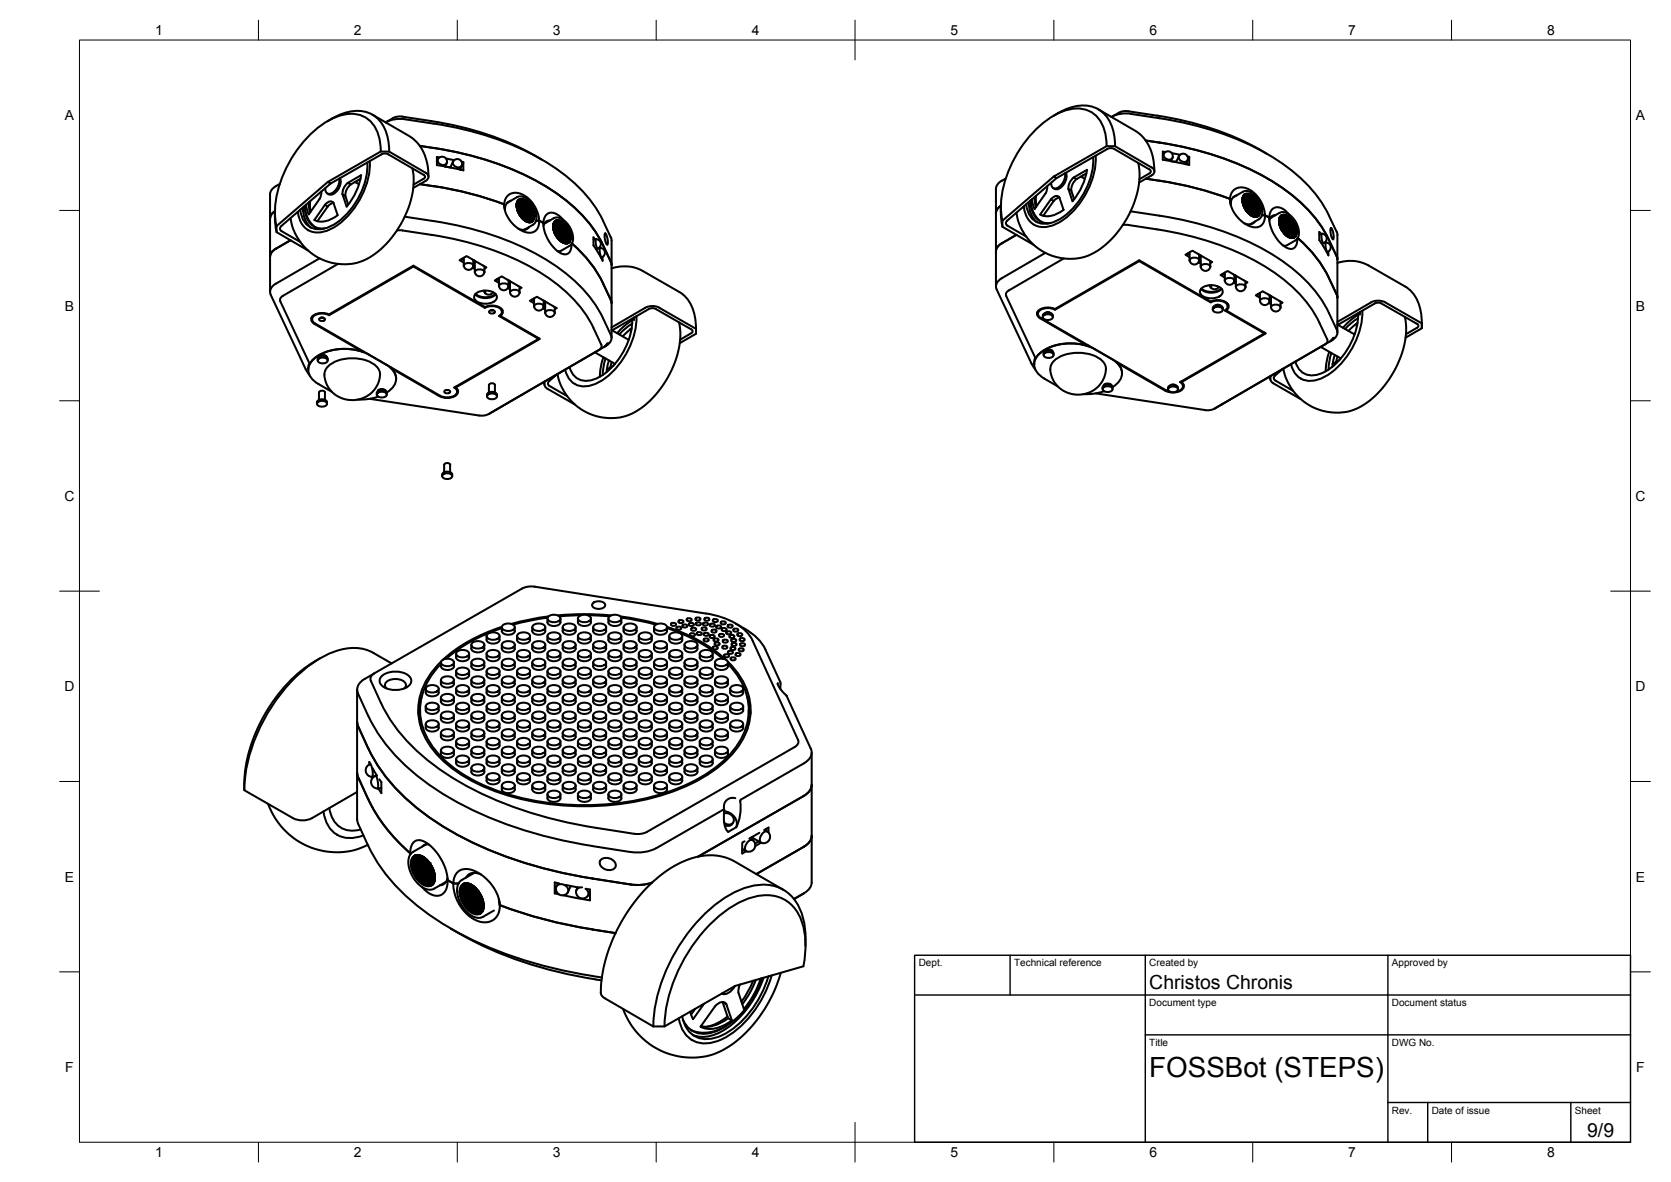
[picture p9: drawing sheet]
<svg xmlns="http://www.w3.org/2000/svg" width="420mm" height="297mm" viewBox="0 0 420 297" stroke-linecap="round" stroke-linejoin="round" font-family="sans-serif">
<defs><g id="words">
<text font-size="7" x="289" y="270.6">FOSSBot (STEPS)</text>
<g font-size="4.9">
<text x="289" y="248.5">Christos Chronis</text>
<text x="399.1" y="285.7">9/9</text>
</g>
<g font-size="3.5">
<text x="39" y="8.8">1</text>
<text x="89" y="8.8">2</text>
<text x="139" y="8.8">3</text>
<text x="189" y="8.8">4</text>
<text x="239" y="8.8">5</text>
<text x="289" y="8.8">6</text>
<text x="339" y="8.8">7</text>
<text x="389" y="8.8">8</text>
<text x="16.3" y="30.2">A</text>
<text x="411.3" y="30.2">A</text>
<text x="16.3" y="78">B</text>
<text x="411.3" y="78">B</text>
<text x="16.2" y="125.9">C</text>
<text x="411.2" y="125.9">C</text>
<text x="16.2" y="173.7">D</text>
<text x="411.2" y="173.7">D</text>
<text x="16.3" y="221.6">E</text>
<text x="411.3" y="221.6">E</text>
<text x="16.4" y="269.4">F</text>
<text x="411.4" y="269.4">F</text>
<text x="39" y="290.8">1</text>
<text x="89" y="290.8">2</text>
<text x="139" y="290.8">3</text>
<text x="189" y="290.8">4</text>
<text x="239" y="290.8">5</text>
<text x="289" y="290.8">6</text>
<text x="339" y="290.8">7</text>
<text x="389" y="290.8">8</text>
</g>
<g font-size="2.5">
<text x="231" y="242.9">Dept.</text>
<text x="255" y="242.9">Technical reference</text>
<text x="289" y="242.9">Created by</text>
<text x="350" y="242.9">Approved by</text>
<text x="289" y="252.8">Document type</text>
<text x="350" y="252.8">Document status</text>
<text x="289" y="262.9">Title</text>
<text x="350" y="262.9">DWG No.</text>
<text x="350" y="279.9">Rev.</text>
<text x="360" y="279.9">Date of issue</text>
<text x="396" y="279.9">Sheet</text>
</g>
</g></defs>
<!-- layer: Visible -->
<g fill="none" stroke="#000" stroke-width=".51">
<path d="M83.4 29.8l-1 .6M83.4 29.8a10.4 10.4 0 0 1 10.2-1 9.6 9.6 0 0 1 4.2 8.1l.1 1.2M93.7 28.8l9.1 5.3a11.3 11.3 0 0 1 4.9 10.3M95.7 38.1a9.2 9.2 0 0 0-4.4-8.9 9.8 9.8 0 0 0-8.8 1.1 29.2 29.2 0 0 0-13.4 23l.4 3.5M98.8 29.7l.9-.3 1-.1 7.7 1.1a74.4 74.4 0 0 1 27.7 9.7M98.8 29.7l-1.8 1 1.9-.7 2.2-.1a104.4 104.4 0 0 1 26.2 5.9 48.7 48.7 0 0 1 21.5 15 38 38 0 0 1 4.8 8.9M105.6 36.7a77 77 0 0 1 34.2 11.8 35.1 35.1 0 0 1 13.8 17.3M110.1 40l-.2 .5M110.2 39.8a1.15 1.15 0 0 1 1.8-.1 1.15 1.15 0 0 1-.2 1.7 1.24 1.24 0 0 1-1.3-.3 1.24 1.24 0 0 1-.3-1.3zM110.5 39.6l-.6-.2v2.1l6.6 1.3v-2M112.1 39.8l2.1 .4M264.9 29.1a11.7 11.7 0 0 1 10.5-2 8.7 8.7 0 0 1 4.8 7.4l.2 2.2"/>
<path d="M274.9 39.5a18.1 18.1 0 0 1-9.8 16.2 4.8 4.8 0 0 1-7.1-4.4M275.5 39.1a19.6 19.6 0 0 1-10.3 17.4 5.2 5.2 0 0 1-7.8-4.6M276.2 27.5l9.1 5.3a11.4 11.4 0 0 1 5 10.3M278.2 36.7a9.2 9.2 0 0 0-4.4-8.8 9.8 9.8 0 0 0-8.8 1.1 29.2 29.2 0 0 0-13.3 23l.4 3.5M278.4 37.5l-12.8 7.3-.7-.4 13.3-7.7h2.2l9.2 5.3a1.08 1.08 0 0 1 .7 1.1 1.08 1.08 0 0 1-.8 1l-3.1 1.8M278.4 37.4l1.1-.2 .7 .2 8.8 5.2M279.5 29.4h.1M279.5 29.3l1.9-.6 2.2-.2a107 107 0 0 1 26.2 6 48.6 48.6 0 0 1 21.5 14.9 40.1 40.1 0 0 1 4.9 9.1l.1 .6M283.7 28l7.2 1.1M283.7 28l-1-.1a6 6 0 0 0-3.2 1.5M288.1 35.3a77 77 0 0 1 34.2 11.9 34.6 34.6 0 0 1 11.8 13.1M291 29.1a74.1 74.1 0 0 1 27.7 9.6"/>
<path d="M292.6 38.6l-.2 .6M292.8 38.4a1.15 1.15 0 0 1 1.7-.1 1.15 1.15 0 0 1-.1 1.8 1.24 1.24 0 0 1-1.4-.3 1.24 1.24 0 0 1-.2-1.4zM293 38.2l-.6-.1v2.1l6.6 1.3v-2.1M294.7 38.5l2 .4M294.8 39.7l-.4 .8 1.2 .2M296.4 39.2l-.7 1.6M296.6 39a1.19 1.19 0 0 1 1.6-.2 1.19 1.19 0 0 1 .2 1.7 1.24 1.24 0 0 1-1.5 0 1.24 1.24 0 0 1-.3-1.5zM298.6 39.3l.4 .1M299 39.4l-.8 1.9M69.1 53.1l-.4 .3a2.12 2.12 0 0 0-.8 1.5M69.1 54.5l.5 3.8M69.1 53.3v1.2"/>
<path d="M69.5 56.8l.1 1.5M69.6 58.3l7.8 4.6M70.4 46.2a3.3 3.3 0 0 0-2.5 2.6v24.5M70.8 56.8l-.4 .7 .4 .6 4.7 2.7M76.1 52.1a6.2 6.2 0 0 0 2.2 5.1M76.6 51.8a5 5 0 0 0 4.1 5.6h.9M76.6 51.7a6.6 6.6 0 0 0 2.7 5.4M77.5 57.9h.1M77.6 50.9l.4 2.5M78 50.6l.1 2.7M80.8 48.2l-.3 1.5-2.9 4.2-.5-1.4-.1-1M81.7 51.5l-2.7 3.8"/>
<path d="M81.7 51.5l.7 .4M81.7 51.5a1.28 1.28 0 0 1 2.2-.5l1 3.1a5.6 5.6 0 0 1-5.9 1.2M82.4 45.7l-12.9 11.1M82.4 51.9l-2.6 3.7M83.1 46.1l-12.4 10.7M83.9 51l-.9 .3-.6 .6M85.3 44.9a3.4 3.4 0 0 1-2.6 3.8 1.11 1.11 0 0 1-.9-1.4M85.5 44.8a3.3 3.3 0 0 1-2.5 4.1l-.7-.3M86.1 48.9l.7 .4M86.8 49.3l.8 2.1M87.5 46a3.4 3.4 0 0 0-1.4 2.9M88.2 46.4a3.4 3.4 0 0 0-1.3 2.9"/>
<path d="M89.3 45.7l1 .6M89.8 45.4l-.4 .4M90.8 44l-3.3 2 .7 .4 2.4-1.5M90.8 44a16.2 16.2 0 0 1-3.6 7.9l-1.1-3M92.3 40.8a18.2 18.2 0 0 1-9.7 16.3 4.8 4.8 0 0 1-7.1-4.4M93 40.5a19.6 19.6 0 0 1-10.3 17.3 5.2 5.2 0 0 1-7.8-4.6M99.8 57.9h1.4a96.8 96.8 0 0 1 24.7 5.7 46.6 46.6 0 0 1 20.6 14.3 36.9 36.9 0 0 1 4.7 8.7M101.8 54.4l.1 .1M101.9 54.5a100.5 100.5 0 0 1 25.4 5.8 48.7 48.7 0 0 1 21.5 15 38.4 38.4 0 0 1 4.8 8.9M103.7 42.3a21.9 21.9 0 0 1-5.2 17.4 15.8 15.8 0 0 1-10.8 6.7 13.6 13.6 0 0 1-14.6-11.6M105.6 46.3l3.5 .5M107 43.4l-9.1-5.3h-2.2l-13.3 7.6 .7 .4 12.8-7.3 1.1-.2 .7 .2 9.1 5.4v.5l-.3 .2-2.5 1.5"/>
<path d="M107 43.4a1.08 1.08 0 0 1 .8 1 1.08 1.08 0 0 1-.8 1.1l-3.1 1.7M109.1 46.8l8.5 1.7 5.3 1.5 3.9 1.4M111.9 41.9l1.1 .2 .2-.2M112.3 41l-.4 .9M113.9 40.6l-.7 1.5M114.1 40.4a1.15 1.15 0 0 1 1.7-.1 1.15 1.15 0 0 1-.2 1.7 1.24 1.24 0 0 1-1.3-.3 1.24 1.24 0 0 1-.3-1.3M115.7 42.4h.1M115.7 42.4v.3M116.1 40.7l.4 .1M116.1 41.6l-.5 1M116.5 40.8l-.8 1.6M126.8 51.4l.2 1.1"/>
<path d="M127 52.5v.4M127.5 51l2.5-1.5a3.1 3.1 0 0 1 3.7 1.7 4.5 4.5 0 0 1 .7 5l-2.6 1.5M127.6 49.2a3.9 3.9 0 0 1 5.3 .8 8.4 8.4 0 0 1 2.7 5.5h-.8h.8a2.57 2.57 0 0 1-1 2.6 2.57 2.57 0 0 1-2.8 .1 7.8 7.8 0 0 1-5-7.2l.2-.8zM127.8 50.8l-.1 .1M128.4 50.4a2.01 2.01 0 0 0-1.4 2.1M129.9 51.6l.1 .2h-.1M129.9 51.9v.1M129.9 51.5v.1M129.9 52v.3M129.9 51.2l.2 .2h-.2M129.9 51.3l.1 .2M129.9 52.1l.1 .2"/>
<path d="M129.9 51.1v.1M129.9 52l.3 .1zM129.9 51.6l.1 .3M129.9 52h.1M130 51.1h.1l.1 .2zM130 51.5l.2 .2zM130 52.4l.2 .1-.1-.2-.1 .1 .1 .1M130 51.1l.2 .2M130 51.5l.1 .2M130 52l.1 .1M130 50.9v.1M130 51.2h-.1"/>
<path d="M130 50.8l.1 .2-.2 .1M130 52.6h.1M130 50.8l.2 .1M130 50.7l.2 .2M130 52.7l.1 .2M130.1 52.7h-.1M130.1 51.4l.2 .2zM130.1 52.6l.2 .2zM130.1 52.2l.2 .2zM130.1 51.8l.2 .2zM130.1 52.6l.2 .2M130.1 52.2l.2 .2"/>
<path d="M130.1 51.8l.2 .2M130.1 51.9h-.1M130.1 52.3h-.1M130.1 51.5h-.1M130.1 50.6h.2l.1 .2zM130.1 51l.2 .2-.1 .1zM130.1 51.4l.2 .2M130.1 51l.2 .2M130.1 51.1h-.1M130.1 50.7h.1M130.1 50.6l.2 .2M130.2 50.5h.1"/>
<path d="M130.2 50.4l-.1 .1M130.2 53l.1 .2-.1-.2M130.2 52.9l.3 .2zM130.2 52.5l.3 .2zM130.2 52.1l.3 .2-.2 .1zM130.2 52.9l.2 .2M130.2 52.5l.2 .2M130.2 52.2h.1M130.2 52.6h.1M130.2 51.8h.1M130.2 51.7l.3 .2zM130.2 51.3h.2l.1 .2z"/>
<path d="M130.2 52.1l.2 .2M130.2 51.7l.2 .2M130.2 51.3l.2 .2M130.2 51.4h.1M130.2 51h.1M130.3 50.9l.2 .2zM130.3 53.3l.2 .2M130.3 50.5l.2 .2zM130.3 50.9l.1 .2M130.3 53.3l.1 .2M130.3 50.5l.2 .2M130.3 50.6h-.1"/>
<path d="M130.3 53.3l.1 .1M130.3 50.3v.1M130.3 50.3l-.1 .1M130.3 52.8l.3 .2zM130.3 53.2l.3 .2zM130.3 52.5h.1M130.3 52.9h.1M130.3 53.3h.1M130.4 52l.2 .2zM130.4 52.4l.2 .2zM130.4 51.6l.2 .2zM130.4 52l.2 .2"/>
<path d="M130.4 52.4l.1 .2M130.4 52.8l.1 .2M130.4 53.2l.1 .2M130.4 52.1h-.1M130.4 51.7h-.1M130.4 51.2l.2 .2zM130.4 50.8l.2 .2zM130.4 51.2l.2 .2M130.4 51.6l.2 .2M130.4 51.3h-.1M130.4 50.8l-.1 .1M130.4 50.2a2.11 2.11 0 0 1 2.8 .9 3.6 3.6 0 0 1 .8 4.5 2.11 2.11 0 0 1-2.8-.9 3.6 3.6 0 0 1-.8-4.5z"/>
<path d="M130.4 50.4l.3 .2zM130.4 53.6l.1 .2M130.4 50.4l.2 .2M130.4 50.8l.2 .2M130.4 50.4l-.1 .1M130.4 50.2l.1 .1M130.5 53.5h-.1M130.5 50.2h-.1M130.5 50.2l-.1 .1M130.5 53.5l.2 .2zM130.5 52.3l.2 .2zM130.5 52.7l.2 .2h-.1z"/>
<path d="M130.5 53.5l.2 .2M130.5 52.7l.2 .2M130.5 52h.1M130.5 52.4h.1M130.5 52.8h-.1M130.5 53.2h-.1M130.5 53.6h-.1M130.5 51.5l.3 .2zM130.5 51.9l.2 .2zM130.5 51.5l.2 .2M130.5 51.9l.2 .2M130.5 52.3l.2 .2"/>
<path d="M130.5 51.5v.1M130.5 51.1v.1M130.5 50.7l.3 .1-.2 .1zM130.5 51.1l.3 .2zM130.5 51.1l.2 .2M130.5 50.7v.1M130.6 53.9l.1 .2M130.6 50.2h.1l.1 .2zM130.6 50.7l.1 .1M130.6 50.3l.1 .1M130.6 50.3h-.1M130.6 53.1l.1 .2"/>
<path d="M130.6 53.1h-.1M130.6 53.1h-.1l.2 .2M130.6 53.8l.3 .2zM130.6 53l.2-.1zM130.6 53.9h.1M130.6 52.6v.1M130.6 53.1h.1M130.6 53.5h.1M130.6 53l.3 .2M130.6 53l.1 .3M130.6 51.8l.3 .2zM130.6 53.4l.2-.1-.2 .1 .3 .2"/>
<path d="M130.6 52.6l.3 .2zM130.6 52.2l.3 .2zM130.6 52.6l.2 .2M130.6 53.8l.2 .2M130.6 52.2l.2 .2M130.6 52.2v.1M130.6 51.8v.1M130.7 50.9l.2 .2zM130.7 51.8l.1 .2M130.7 51.4l-.1 .1M130.7 51h-.1M130.7 50.5l.2 .2z"/>
<path d="M130.7 51l.2 .1M130.7 50.6l.2 .1M130.7 50.6h-.1M130.7 50.2h-.1M130.7 53.3l.1 .3M130.7 54.2l.2 .2M130.7 52.9l.1 .3M130.8 52.5l.2 .1zM130.8 54.1l.2 .1zM130.8 52.9l.2 .2M130.8 54.1l.2 .2M130.8 52.1l-.1 .1"/>
<path d="M130.8 52.5l-.1 .1M130.8 53.7l-.1 .1M130.8 54.1l-.1 .1M130.8 52.8l.2 .2zM130.8 53.2l.1 .3 .3-.1M130.8 53.3l.1 .2M130.8 52.1l.2 .1zM130.8 51.3v.3M130.8 52.5l.2 .1M130.8 52.1l.2 .1M130.8 51.3l.1 .2-.2-.1M130.8 51.7h-.1"/>
<path d="M130.8 51.3h-.1M130.8 50.8l.3 .2zM130.8 51.3l.2 .1M130.8 50.2l.1 .1M130.8 50.9h.1M130.8 50.1h-.1M130.8 50.4l.3 .2zM130.8 50.4l.2 .2M130.8 50.8l.2 .2M130.8 50.5h.1M130.8 53.6l.2 .2M130.9 50.1l-.1 .2-.1-.2-.2 .1"/>
<path d="M130.9 53.2l-.1 .1M130.9 53.6l-.1 .1M130.9 50.1l-.1 .1M130.9 53.2l.1 .2M130.9 51.6l.1 .2M130.9 51.6h-.1M130.9 50.1h.2M130.9 52.8h.1M130.9 53.2h.1M130.9 53.6h.1M130.9 54h.1M130.9 53.6l.1 .2-.1 .1v-.3"/>
<path d="M130.9 50.1h.1M130.9 53.5l.2 .2-.1-.2M130.9 52.3l.2 .2zM130.9 53.9l.2 .2zM130.9 52.7l.2 .2zM130.9 54.3l.2 .2zM130.9 51.9l.3 .2-.2 .1zM130.9 52.4l.2 .1M130.9 54l.2 .1M130.9 52.8l.2 .1M130.9 54.3l.2 .2M130.9 52.4h.1"/>
<path d="M130.9 52h.1M130.9 51.5l-.1 .1M130.9 51.6h-.1l.2 .2M130.9 51.9l.2 .2M130.9 51.6h.1M130.9 51.2h.1M131 50.7l.2 .2h-.1zM131 51.1l.1 .2M131 50.8h-.1M131 50.3l.2 .2zM131 50.7l.1 .2M131 50.3l.2 .2"/>
<path d="M131 53.1l-.2 .2M131 50.4h-.1M131 53.1l.1 .2-.2-.2M131 53.5l.1 .2M131 51.5h.1M131 51.4l-.2-.2 .3 .3M131 54.2h.2l.1 .2zM131 52.6l.3 .2zM131 53l.3 .2zM131 52.6l.2 .2M131 53.5h-.1M131 53.5l-.1 .1"/>
<path d="M131 52.7h.1M131 53.9h.1M131 54.3h.1M131 52.3h.1M131.1 51.4h-.2M131.1 51.5l.1 .2-.3-.2M131.1 51.8l.2 .2M131.1 52.2h.1l.1 .2zM131.1 54.6l.2 .2zM131.1 52.2l.1 .2M131.1 54.2l.1 .2M131.1 50.1h-.2"/>
<path d="M131.1 51.5v.2M131.1 51.9h-.1M131.1 50.1h.1M131.1 51.4l.2 .5h.2l-.1-.3M131.1 51.1l.1 .2h-.1M131.1 51.1l-.1 .2M131.1 51.1h-.1M131.1 51l.1-.1 .1 .3zM131.1 50.6l.3 .2zM131.1 51l.2 .2M131.1 50.7h-.1M131.1 53.8v.2h.2"/>
<path d="M131.1 53.4l.1 .2M131.1 50.6l.2 .2M131.1 53.8h-.1M131.1 50.2h.1M131.1 50.2v.1M131.1 53.8l.2 .2M131.2 51.8h-.1M131.2 50.2h.1M131.2 51.4l.1 .2M131.2 53h-.1M131.2 53.4h-.1M131.2 51.4h-.1"/>
<path d="M131.2 52.1l.2 .2zM131.2 50.2v.2l.2-.1-.1-.1M131.2 54.5l.2 .2zM131.2 53.7l.2 .2zM131.2 52.9l.2 .2zM131.2 54.1l.2 .2zM131.2 52.5l.2 .2zM131.2 54.5l.2 .2M131.2 53.3l.2 .2M131.2 52.9l.2 .2M131.2 54.1l.2 .2M131.2 52.5l.2 .2"/>
<path d="M131.2 50.2h-.1M131.2 52.6h-.1M131.2 54.2h-.1M131.2 54.6h-.1M131.2 52.2h-.1M131.2 53.4l.1 .2M131.2 51.4l.1 .2h-.1M131.2 52.1l.2 .2M131.2 51.8l.1 .2M131.2 51.4h.1M131.2 51.3l-.1 .1M131.2 53.2l-.1-.2 .1 .3"/>
<path d="M131.2 50.9l.2-.1 .1 .2zM131.2 51.3l.2 .2M131.2 50.2l.1 .2M131.2 50.9v.1M131.3 50.4l.2 .2zM131.3 50.5l.1 .2M131.3 50.9l.1 .2M131.3 50.5l-.1 .1M131.3 54.9l.1 .1M131.3 53.6h-.2M131.3 51.7l.1 .2M131.3 50.2h-.1"/>
<path d="M131.3 54.9h.1M131.3 50.2h.1M131.3 53.6l.3 .2zM131.3 53.3v.2l-.1-.2M131.3 53.2l.3 .2zM131.3 52.8l.3 .2zM131.3 54l.3 .2zM131.3 54.4l.3 .2zM131.3 53.6l.2 .2M131.3 53.2l.2 .2M131.3 52.8l.2 .2M131.3 53.3h-.1"/>
<path d="M131.3 53.7h.1M131.3 52.9h.1M131.3 53.3h.1M131.3 54.5h.1M131.3 54.1h.1M131.3 52.5h.1M131.3 50.2l.3 .1M131.3 54.8l.3 .2zM131.3 52.4l.3 .2zM131.3 50.8l.2-.1 .1 .2M131.3 54l.2 .2M131.3 54.4l.2 .2"/>
<path d="M131.3 54.8l.2 .2M131.3 52.4l.2 .2M131.3 52.1h.1M131.4 51.2l-.2 .1 .3 .2h-.1M131.4 51.6l.2 .1M131.4 53.9l-.1-.2v.3M131.4 51.2l.1 .3M131.4 51.2l-.1 .1M131.4 51.6l-.1 .1M131.4 51.6h-.1M131.4 51.1l.2 .2zM131.4 51.2l.2 .2"/>
<path d="M131.4 50.2h.1M131.4 50.3h.2l.1 .2zM131.4 50.7l.2 .2-.1 .1zM131.4 50.4h-.1M131.4 50.3l.2 .2M131.4 52h.1M131.4 53.1l.3 .2zM131.4 51.5l.2 .2M131.4 51.5l.2 .3M131.4 53.2h.1M131.4 53.6h.1M131.5 52.7l.2 .2z"/>
<path d="M131.5 54.3l.2 .1zM131.5 53.5l.2 .1-.1 .1zM131.5 53.9l.2 .1zM131.5 54.7l.2 .1zM131.5 52.3l.1-.1 .1 .2zM131.5 52.7l.1 .2M131.5 54.3l.2 .2M131.5 53.1l.1 .2M131.5 53.5l.1 .2M131.5 53.9l.2 .2M131.5 54.7l.2 .2M131.5 52.8h-.1"/>
<path d="M131.5 52.3l-.1 .1M131.5 54.3l-.1 .1M131.5 53.9l-.1 .1M131.5 54.7l-.1 .1M131.5 51.5h-.1M131.5 51.9l-.2 .1M131.5 51.8l.2 .2zM131.5 51.9l.1 .3-.3-.2M131.5 51.9l.2 .2M131.5 52.3l.2 .2M131.5 51.9v.3M131.5 51.4l.3 .2-.2 .1z"/>
<path d="M131.5 51.4l.2 .2M131.5 51.1h.1M131.5 51l.3 .2zM131.5 50.6l.3 .2zM131.5 51l.2 .2M131.5 50.7h.1M131.6 50.6l.1 .2M131.6 50.3h-.1M131.6 52.2l.1-.1 .1 .2M131.6 50.3l.2 .1M131.6 54.2l.2 .1zM131.6 53l.2 .1z"/>
<path d="M131.6 53.4l.2 .1zM131.6 53.7l.2 .2zM131.6 53l.2 .2M131.6 53.4l.2 .2M131.6 53.4l-.1 .1M131.6 54.6v.1M131.6 53.8v.1M131.6 53l-.1 .1M131.6 52.6h.1M131.6 54.2v.1M131.6 52.1l.3 .2-.2 .1zM131.6 52.5l.2 .2z"/>
<path d="M131.6 55l.3 .1zM131.6 54.6l.2 .1zM131.6 55.2l-.1-.1 .2 .2M131.6 52.6l.2 .2M131.6 55l.2 .1M131.6 54.6l.2 .1M131.6 54.2l.2 .2M131.6 53.8l.2 .2M131.6 55v.1M131.6 51.7h.2l.1 .2zM131.6 51.7l.2 .2M131.6 51.8h.1"/>
<path d="M131.7 51.3l.2 .2zM131.7 51.3l.1 .2M131.7 51.4h-.1M131.7 51h-.1M131.7 50.9l.2 .2zM131.7 50.9l.2 .2M131.7 50.6h-.1M131.7 50.5l.2 .2zM131.7 50.5l.2 .2M131.7 53.3h.1M131.7 54.8l.3 .2zM131.7 54l.3 .2z"/>
<path d="M131.7 53.6l.3 .2zM131.7 54.4l.3 .2zM131.7 52.8l.3 .2-.2 .1zM131.7 54l.2 .2M131.7 53.6l.2 .2M131.7 53.3l.2 .1M131.7 54.4l.2 .2M131.7 52.8l.2 .2M131.7 52.9h.1M131.7 50.4h.1M131.7 53.7h.1M131.7 54.1v.1"/>
<path d="M131.7 54.5v.1M131.7 54.9h.1M131.7 52.5h.1M131.8 52.4l.2 .2zM131.8 53.2l.2 .2zM131.8 52l.2 .2h-.1zM131.8 52.4l.2 .2M131.8 54.8l.1 .2M131.8 52.1h-.1M131.8 51.6l.1-.1 .1 .3zM131.8 51.6l.2 .2M131.8 52l.2 .2"/>
<path d="M131.8 50.4h-.1M131.8 51.7h-.1M131.8 50.4h.1M131.8 51.2l.3 .2zM131.8 51.2l.2 .2M131.8 51.3h-.1M131.8 50.8l.3 .2zM131.8 50.8l.2 .2M131.8 50.9h.1M131.8 50.4v.1M131.8 50.4l.3 .1M131.9 53.5l.2 .2z"/>
<path d="M131.9 53.1h.1l.1 .2zM131.9 53.1l.2 .2M131.9 53.2h-.1M131.9 53.6h-.1M131.9 54h-.1M131.9 55.2l.1 .2-.2-.1M131.9 55.2l-.1 .1M131.9 53.9l.2 .2zM131.9 54.3l.2 .2zM131.9 54.7l.2 .2zM131.9 55.1l.2 .2zM131.9 52.7l.2 .2h-.1z"/>
<path d="M131.9 53.9l.2 .2M131.9 53.5l.2 .2M131.9 54.3l.2 .2M131.9 54.7l.2 .2M131.9 52.7l.2 .2M131.9 52.8h-.1M131.9 54.4h-.1M131.9 54.8h-.1M131.9 55.2h-.1M131.9 52.4h-.1M131.9 50.5h.1M131.9 52.3l.1-.1 .1 .3z"/>
<path d="M131.9 55.1l.2 .2M131.9 52.3l.2 .2M131.9 52h.1M131.9 51.9l.3 .2h-.2zM131.9 51.5l.3 .2h-.2zM131.9 51.9l.2 .2M131.9 51.5v.1M132 51.1l.2 .2zM132 51.1l.1 .2M132 51.5l.1 .2M132 51.1l-.1 .1M132 57.6l-.1 .1"/>
<path d="M132 50.7l.2 .1-.1 .1zM132 50.7l.2 .1M132 50.7l-.1 .1M132 53l.2-.1 .1 .3zM132 53.4l.2-.1 .1 .3zM132 53.8l.2-.1 .1 .3zM132 54.2l.3 .2zM132 53l.2 .2M132 53.4l.2 .2M132 53.8l.2 .2M132 53.1h.1M132 53.5h.1"/>
<path d="M132 53.9h.1M132 54.3h.1M132 54.7h.1M132 55.5h.1M132 54.6l.3 .2zM132 55l.3 .2zM132 52.6l.3 .2h-.2zM132 54.6l.2 .2M132 54.2l.2 .2M132 55l.2 .2M132 55.4l.2 .2M132 52.6l.2 .2"/>
<path d="M132 52.7h.1M132 55.1h.1M132 52.2v.1M132.1 52.2l.1-.1 .1 .3zM132.1 52.2l.1 .2M132.1 51.8l-.1 .1M132.1 51.4l.2 .1-.1 .1zM132.1 51.8l.2 .2zM132.1 51.8l.2 .2M132.1 50.5l-.1 .1M132.1 51.4l-.1 .1M132.1 50.5l.1 .1"/>
<path d="M132.1 50.9l.3 .2zM132.1 51.4l.2 .1M132.1 51l.2 .1M132.1 51l-.1 .1M132.1 50.6h.1M132.1 50.6l.2 .1h-.1M132.2 54.9l.1-.1 .1 .3zM132.2 53.3l.2 .2zM132.2 53.7l.2 .2zM132.2 55.4v.2M132.2 55.4l-.1 .1M132.2 54.5l.2 .2"/>
<path d="M132.2 53.3l.2 .2M132.2 53.7l.2 .2M132.2 54.1l.2 .2M132.2 53.3l-.1 .1M132.2 53.7l-.1 .1M132.2 54.2h-.1M132.2 54.6h-.1M132.2 55h-.1M132.2 55.4h-.1M132.2 52.9l-.1 .1M132.2 52.5l.2 .1zM132.2 55.3l.2 .2z"/>
<path d="M132.2 52.5l.2 .2M132.2 55.3l.2 .2M132.2 54.9l.2 .2M132.2 52.5l-.1 .1M132.2 52.1l.3 .1-.2 .1zM132.2 52.1l.2 .1M132.2 52.1l-.1 .1M132.2 51.7v.1M132.2 51.7l.2-.1 .1 .2zM132.2 51.7l.2 .1M132.2 51.3h.1M132.2 51.2l.3 .2z"/>
<path d="M132.2 50.8h.2l.1 .2zM132.2 51.3l.2 .1M132.2 50.9h.1M132.3 52.8l.1 .2M132.3 50.8l.1 .2M132.3 52.9h-.1M132.3 55.6v.1M132.3 54.7l-.1-.2 .1-.1v.3M132.3 53.6l-.1 .1M132.3 52.8l-.1 .1 .2 .2M132.3 55.2l.3 .1zM132.3 54.4l.3 .1"/>
<path d="M132.3 53.6l.3 .1-.2 .1zM132.3 53.2l.3 .1-.2 .1zM132.3 55.2l.2 .2M132.3 54l.2 .2M132.3 53.6l.2 .1M132.3 53.2l.2 .1M132.3 53.2l-.1 .1M132.3 54l-.1 .1M132.3 54.4l-.1 .1M132.3 55.2v.1M132.3 54.8l-.1 .1M132.3 52.8v.1"/>
<path d="M132.3 52.4v.1M132.4 51.9l.2 .2-.1 .1zM132.4 52l.1 .1M132.4 52h-.1M132.4 50.7l.1 .1M132.4 51.5h.1l.1 .2zM132.4 51.5l.2 .2M132.4 51.6h-.1M132.4 51.2h-.1M132.4 51.1l.2 .2zM132.4 54.7l.2 .2-.3-.1M132.4 51.1l.2 .2"/>
<path d="M132.4 54.3l.1 .3M132.4 54.7l.1 .3M132.4 50.8h.1M132.4 54.3l-.1 .1M132.4 54.7l-.1 .1M132.4 54.3l-.2-.2 .1 .2M132.4 52.7l-.1 .1M132.4 54.6l-.1 .1M132.4 52.7l.1 .2M132.4 54.3h-.1M132.4 53.9l-.1 .1 .1 .2 .2-.1M132.4 54.3l.3 .4h.2l-.2-.2"/>
<path d="M132.4 53.9l.2 .2M132.4 52.3v.1M132.4 53.5h.1M132.4 53.9h.1M132.4 54.3h.1M132.5 55.5l.1 .2-.3-.1M132.5 55.5l-.1 .2M132.5 50.8l.1 .2M132.5 53.9l.2 .1zM132.5 53.4l.2 .2zM132.5 54.2l.1 .3h.1M132.5 55l.2 .2-.1 .1z"/>
<path d="M132.5 55.4l.2 .2zM132.5 53l.2 .2zM132.5 53.9l.2 .1M132.5 53.5l.2 .1M132.5 55.1l.2 .1M132.5 55.5l.2 .1M132.5 53.1l.2 .1M132.5 53.1h-.1M132.5 55.1h-.1M132.5 55.5h-.1M132.5 54.3h-.2M132.5 52.3h-.2l.1 .3 .2-.1-.2-.2"/>
<path d="M132.5 52.3h-.1M132.5 52.3l.1 .2M132.5 52.7l.1 .2-.2 .1v-.3M132.5 52.6l.2 .5M132.5 51.8l.3 .2zM132.5 51.9h-.1M132.5 52.2l.2 .2M132.5 51.4l.3 .2zM132.5 51.4l.2 .2M132.5 51.8l.2 .2M132.5 51.5h.1M132.5 51.1h.1"/>
<path d="M132.5 54.2v.1M132.5 54.6h.1M132.5 54.2l.2 .2-.1 .1M132.5 54.6l.2 .2M132.5 51h.1M132.5 54.2l.2 .2M132.6 52.6h-.1M132.6 52.6l.1 .2M132.6 51l.1 .1M132.6 53.7h.1l.2 .2zM132.6 54.1h.1l.1 .2zM132.6 54.6l.1 .2-.2-.2"/>
<path d="M132.6 53.4h-.1M132.6 53.8h-.1M132.6 54.6h-.1M132.6 55h-.1M132.6 54.2h-.1M132.6 53.3h.2l.1 .2zM132.6 51l.1 .2 .1-.1M132.6 54.9l.2 .2zM132.6 55.3l.3 .2zM132.6 53.3l.2 .2M132.6 54.9l.2 .2M132.6 53.7l.2 .2"/>
<path d="M132.6 54.1l.2 .2M132.6 55.3l.2 .2M132.6 55.4h-.1M132.6 53h-.1M132.6 51h.1M132.6 52.2h.1M132.7 51.7l.2 .2zM132.7 52.1l.2 .2zM132.7 52.1l.1 .2M132.7 51.8h-.1M132.7 51.3l.2 .1zM132.7 51.7l.1 .2"/>
<path d="M132.7 51.3l.2 .2M132.7 54.5l.1 .2M132.7 51.4h-.1M132.7 54.5h-.1M132.7 52.5h-.1M132.7 52.9l.1 .2M132.7 52.5l.1 .2M132.7 52.4l-.1-.2h-.1l.2 .2M132.7 55.2l.3 .2zM132.7 54.8l.3 .2M132.7 53.6l.3 .2zM132.7 54l.3 .2z"/>
<path d="M132.7 55.7h-.1l.2 .1M132.7 55.7l.1 .1M132.7 53.7h.1M132.7 54.1h.1M132.7 54.5h.1M132.7 54.9h.1M132.7 55.3h.1M132.7 55.7h.1M132.8 53.2l.1-.1 .1 .3zM132.8 51.3l.2 .1M132.8 55.6l.2 .2zM132.8 53.2l.1 .2"/>
<path d="M132.8 55.6l.1 .2M132.8 55.2l.1 .2M132.8 53.6l.1 .2M132.8 54l.1 .2M132.8 52.9h-.1M132.8 51.1l-.1 .1M132.8 53.3h-.1M132.8 52.4l.1 .3h-.2v-.2M132.8 51.1l.1 .1M132.8 52.4l.2 .1-.1 .1zM132.8 52.4l.2 .2M132.8 52l-.1 .1"/>
<path d="M132.8 52.8l.2 .2M132.8 52.8l.1 .3M132.8 52l.3 .1zM132.8 52l.2 .2M132.8 51.6v.1M132.8 51.5l.3 .2zM132.8 51.6l.2 .2M132.8 54.8l.1 .2M132.8 54.4l.1 .2M132.8 54.4h.1M132.8 54.8h.1M132.9 53.1h-.2"/>
<path d="M132.9 52.8l.1 .2M132.9 55.5l.2 .2zM132.9 54.7l.2 .1-.1 .1zM132.9 54.3l.2 .1-.1 .1zM132.9 53.9l.2 .1zM132.9 55.1l.2 .2zM132.9 53.5l.3 .1-.2 .1zM132.9 54.7l.2 .2M132.9 54.3l.2 .2M132.9 53.9l.2 .2M132.9 55.1l.2 .2M132.9 54.8l.1 .2"/>
<path d="M132.9 54.4l.1 .2M132.9 55.6h-.1M132.9 53.6h-.1M132.9 54.4h-.1M132.9 54h-.1M132.9 54.8h-.1M132.9 55.2h-.1M132.9 54.7l-.2 .1M132.9 54.4h-.1l.1 .2M132.9 53.1l.2 .2M132.9 55.5l.2 .2M132.9 53.5l.2 .2"/>
<path d="M132.9 52.7l-.3 .2M132.9 52.7l-.1 .1M132.9 53.1l-.1 .1M132.9 52.7l.1 .3M132.9 52.2l.3 .2-.2 .1zM132.9 52.3l.2 .1M132.9 52.7l.2 .2M132.9 52.3v.1M132.9 51.8l.3 .2zM132.9 51.8l.2 .2M132.9 51.9v.1M132.9 51.5h.1"/>
<path d="M133 54.6h-.1M133 51.4l.2 .2M133 55.8l.2-.1 .1 .2M133 51.4l.1 .3h.1M133 54.6l.2-.1 .1 .2zM133 54.2l.2-.1 .1 .2zM133 53.7l.3 .2zM133 55l.3 .1zM133 55.4l.3 .1zM133 54.6l.2 .2M133 54.2l.2 .2M133 55l.2 .2"/>
<path d="M133 55.4l.2 .2M133 55.8l.2 .1M133 51.4h.1M133 53.4v.1M133 53.8v.1M133 54.2v.1M133 54.6v.1M133 55v.1M133 55.4v.1M133.1 53l.1 .2-.3-.1M133.1 53.3l.2 .2zM133.1 52.9l.2 .2-.1 .1z"/>
<path d="M133.1 52.6l.1 .2-.3-.2M133.1 53.8l.1 .2M133.1 53.4l.1 .1M133.1 53l.1 .1M133.1 57a2.02 2.02 0 0 1-2.8 .5M133.1 53l-.2 .1M133.1 52.6l-.2 .1M133.1 53l-.1 .1M133.1 52.6h-.1M133.1 52.5h.1l.1 .2zM133.1 52.1l.2 .2zM133.1 52.5l.2 .2"/>
<path d="M133.1 52.2h-.1M133.1 52.1l.2 .2M133.1 51.8h-.1M133.2 53.6h.1l.1 .2zM133.2 55.3l.2 .1zM133.2 54h.1l.1 .2zM133.2 54.4h.1l.1 .2zM133.2 54.8l.2 .2zM133.2 55.7l.2 .1zM133.2 55.3l.2 .1M133.2 54l.2 .2M133.2 54.4l.2 .2"/>
<path d="M133.2 54.8l.2 .2M133.2 55.7l.2 .1M133.2 51.7h-.1M133.2 55.7l-.1 .1M133.2 53.7h-.1M133.2 54.1l-.1 .1M133.2 54.5l-.1 .1M133.2 53.3h-.1M133.2 54.9l-.1 .1M133.2 55.3l-.1 .1M133.2 52.8l.3 .2-.2 .1zM133.2 53.2l.3 .2z"/>
<path d="M133.2 52.8l.2 .2M133.2 53.6l.2 .2M133.2 53.2l.2 .2M133.2 52.9h-.1M133.2 51.7l.1 .2M133.2 51.7h.1M133.2 52.4h.2l.1 .2zM133.2 52.4l.2 .2M133.2 52.5h.1M133.2 52.1h.1M133.2 52l.3 .2zM133.2 51.7h-.1l.1 .3 .1-.1v-.2"/>
<path d="M133.2 52l.2 .2M133.3 51.7h-.1M133.3 51.7l.1 .2M133.3 55.2h.1M133.3 54.8h.1M133.3 55.6h.1M133.3 53.5h.2l.1 .2zM133.3 52l.3 .1M133.3 55.5l.3 .2zM133.3 55.1l.3 .2zM133.3 53.9l.3 .2zM133.3 54.3l.3 .2z"/>
<path d="M133.3 54.7l.3 .2zM133.3 55.5l.2 .2M133.3 55.1l.2 .2M133.3 53.9l.2 .2M133.3 54.3l.2 .2M133.3 54.7l.2 .2M133.3 54.4h.1M133.3 54h.1M133.3 53.6h.1M133.3 53.1h.2l.1 .2zM133.3 52.7l.3 .2zM133.3 53.1l.2 .2"/>
<path d="M133.3 53.5l.2 .2M133.3 53.2h.1M133.3 52.8h.1M133.4 52.3l.2 .2h-.1zM133.4 52.3l.2 .2M133.4 52.7l.2 .2M133.4 52.4h-.1M133.5 55l.2 .2h-.1zM133.5 55.4l.2 .2zM133.5 54.7h-.1M133.5 55.1h-.1M133.5 55.5h-.1"/>
<path d="M133.5 53.4l.3 .2zM133.5 54.6l.2 .2h-.1zM133.5 54.2l.2 .2h-.1zM133.5 53.8l.2 .2zM133.5 55l.2 .2M133.5 54.6l.2 .2M133.5 54.2l.2 .2M133.5 55.4l.2 .2M133.5 55.8h.1M133.5 53.8l.2 .2M133.5 53.9h-.1M133.5 54.3h-.1"/>
<path d="M133.5 53.5h-.1M133.5 53l.1-.1 .2 .3zM133.5 53.4l.2 .2M133.5 53l.2 .2M133.5 53.1h-.1M133.5 52.6v.1M133.5 52.6l.3 .2zM133.5 52.6l.2 .2M133.5 52.2v.1M133.5 52.2h.1M133.5 52.2l.2 .2M133.6 55.3l.2-.1 .1 .3z"/>
<path d="M133.6 54.9l.2-.1 .1 .3zM133.6 54.6h.1M133.6 55h.1M133.6 55.4h.1M133.6 55.8h.1M133.6 55.8h-.1M133.6 54.5l.3 .2zM133.6 54.1l.3 .2zM133.6 53.7l.3 .1-.2 .1zM133.6 55.3l.2 .2M133.6 54.5l.2 .2M133.6 54.1l.2 .2"/>
<path d="M133.6 54.9l.2 .2M133.6 53.7l.2 .2M133.6 54.2h.1M133.6 53.7v.1M133.6 53.3v.1M133.6 52.9l.2-.1 .1 .2zM133.6 53.3l.3 .1-.1 .1zM133.6 52.9l.2 .2M133.6 53.3l.2 .2M133.6 52.5h.1M133.6 52.9v.1M133.7 55.8h.1"/>
<path d="M133.7 52.4h.1M133.7 52.4l.1 .3M133.7 55.7h-.1M133.7 55.7h.1M133.7 52.4v.1M133.8 55.2l.2 .2 .1-.2M133.8 54.8l.1-.1 .1 .2zM133.8 55.2l.1-.1 .1 .2zM133.8 55.2l-.1 .1M133.8 54.4l-.1 .1M133.8 54.8l-.1 .1M133.8 53.9l.2 .2z"/>
<path d="M133.8 55.7l-.1 .1M133.8 54.4l.2 .1zM133.8 53.5l.2 .2zM133.8 54l.2 .2M133.8 54.4l.2 .2M133.8 54.8l.2 .2M133.8 53.6l.2 .1M133.8 55.7h-.1M133.8 54l-.1 .1M133.8 53.2h-.1M133.8 53.6h-.1M133.8 53.1l.2 .2-.1 .1z"/>
<path d="M133.8 52.7l.1 .2M133.8 53.2l.2 .1M133.8 52.8h-.1M133.8 52.6v.1M133.8 55.5v.1M133.8 55.5l.1 .1M133.9 54.7l.1-.1 .1 .2M133.9 55.5l-.1 .2M133.9 55.5l-.2 .2M133.9 55h.1v.3zM133.9 54.6l.3 .2zM133.9 55.5v.1"/>
<path d="M133.9 54.3h.1M133.9 55.1h-.1M133.9 53.8h.2l.1 .2zM133.9 53.4h.1l.1 .2zM133.9 54.2l.3 .2zM133.9 53.8l.2 .2M133.9 54.2l.2 .2M133.9 53.5h.1M133.9 55.4v.1M133.9 53.9h.1M133.9 52.9l.1 .4M133.9 55.5h.1"/>
<path d="M133.9 55.4h.1M133.9 53.1h.1M134 55.4l-.1 .1M134 55.4h-.1M134 55l-.1 .1M134 55l.1 .1M134 53.3h.1M134 53.3l.1 .1M134 53.4h-.1M134 54.2h.1M134 55h.1M134.1 53.8h-.1"/>
<path d="M134.1 53.7h.1M134.1 54.9h-.1M134.1 54.9v.1M134.1 53.6v.1M134.1 53.7l.1 .2M134.2 54.1v.2M134.2 54.9l-.1 .1M134.2 54.5h.1M134.2 54.9h-.1M134.2 54.5v.2M134.2 53.9v.2M134.2 54.7v.2"/>
<path d="M134.2 54.5h-.2l.2 .2M134.2 54.1h-.1l.1 .4M134.2 54.5l-.2 .1M134.2 54.1h-.1M135.6 55.4l1 .7M136.6 56.1a8.9 8.9 0 0 0 5.1 7.8 1.62 1.62 0 0 0 2-1.7v-.9M136.9 56.2l2.3-1.4a3.3 3.3 0 0 1 3.9 2 4 4 0 0 1 .3 4.8l-2.3 1.4M137.2 56h-.2M138.2 55.4a1.46 1.46 0 0 0-1.5 1.4M139.1 56.9l.1 .2-.1 .1zM139.1 56.8h.1M139.1 56.7v.1"/>
<path d="M139.1 57.1v.1M139.1 57.3v.3v-.2M139.1 57.2h.1M139.1 56.6v.2M139.1 56.5v.3M139.1 56.5l.1-.1 .2 .2-.1 .1zM139.1 56.9l.3 .1zM139.1 57.3l.1-.1 .2 .2-.1 .1zM139.1 57.7l.3 .1M139.1 56.3v.1M139.2 57.7l.2 .1M139.2 56.2l-.1 .2"/>
<path d="M139.2 56.4l.1 .2M139.2 57.6l.1 .2-.1 .1M139.2 56.8l.1 .2-.1 .1M139.2 57.2l.1 .3M139.2 56.1v.2M139.2 58l.2 .2M139.2 57.5h.1M139.2 56.7h.1M139.3 56.3l.1-.1 .1 .2-.1 .1zM139.3 56l.1 .2-.2-.1M139.3 56.8l.1-.2 .1 .3h-.1zM139.3 57.2l.1-.1 .1 .2-.1 .1z"/>
<path d="M139.3 58l.1-.1 .1 .2-.1 .1zM139.3 57.6l.2 .1zM139.3 55.9l.1 .2M139.3 58.2h.1M139.3 55.9l.1 .2zM139.3 56.3l.1 .2M139.3 56.7l.1 .2M139.3 57.1l.1 .2M139.3 57.5l.1 .3M139.3 58.3l.1 .3zM139.3 57.9l.1 .3M139.4 57.4h-.1"/>
<path d="M139.4 57h-.1M139.4 56.6h-.1M139.4 56.2h-.1M139.4 55.8l.1-.1 .1 .2zM139.4 56.2l.1-.1 .1 .2-.1 .1zM139.4 57.8h-.1M139.4 58.2h-.1M139.4 56.6l.1-.1 .1 .2-.1 .1zM139.4 57l.2 .2zM139.4 57.9l.3 .1zM139.4 57.5l.1-.2 .1 .3-.1 .1zM139.4 58.3l.1-.1 .2 .2z"/>
<path d="M139.4 55.7l.2 .2-.2 .2M139.4 56.2l.1 .2M139.4 56.6l.1 .2M139.5 58.6l.2 .2M139.5 57v.2M139.5 58.2l.1 .3M139.5 57.8v.3M139.5 57.4v.2M139.5 58.6l.1 .3 .1-.1M139.5 56.4l-.1 .1M139.5 56.9h-.1M139.5 58.1h.1"/>
<path d="M139.5 57.7h-.1M139.5 57.3h-.1M139.5 56.1l.3 .1-.1 .1zM139.5 56.5l.1-.1 .2 .2-.1 .1zM139.5 56.9l.3 .1-.1 .1zM139.5 57.3l.1-.1 .2 .2-.1 .1zM139.5 58.5h.1M139.6 58.2l.1-.2 .1 .3-.1 .1zM139.6 57.7l.2 .2zM139.6 58.6l.2 .1-.1 .1zM139.6 55.5a2.11 2.11 0 0 1 2.8 .9 3.6 3.6 0 0 1 .7 4.5 2.11 2.11 0 0 1-2.8-.9 3.6 3.6 0 0 1-.7-4.5zM139.6 55.6l.1 .3"/>
<path d="M139.6 56l.1 .3M139.6 56.4l.1 .3M139.6 56.9l.1 .2M139.6 57.3l.1 .2M139.6 57.7l.1 .2M139.6 58.5l.1 .2M139.6 58.1l.1 .2M139.6 55.6l.2 .2-.1 .1zM139.6 58.9l.2 .2-.2-.2M139.6 57.6h.1M139.6 57.2h.1M139.6 56.7v.1"/>
<path d="M139.6 56.3v.1M139.6 55.9h.1M139.7 56.4l.1-.1 .1 .2-.1 .1zM139.7 58h-.1M139.7 58.4h-.1M139.7 56l.2 .1zM139.7 57.2l.2 .1zM139.7 58l.2 .1-.1 .1zM139.7 57.6l.1-.1 .1 .2-.1 .1zM139.7 58.4l.1-.1 .1 .3zM139.7 56.3l.1 .3M139.7 56.7l.1 .2-.1 .2"/>
<path d="M139.7 55.9l.1 .3M139.7 57.2l.1 .2M139.7 55.5l.2 .2-.2 .1M139.7 58.4l.2 .2-.2 .1M139.7 58l.1 .2M139.7 57.6l.2 .2-.2 .1M139.8 55.5h-.1M139.8 59.2l.1 .2-.1-.2M139.8 55.5v.3v-.3M139.8 58.8v.2M139.8 56.6h-.1M139.8 56.7v.3z"/>
<path d="M139.8 58.3h-.1M139.8 57.4l-.1 .1M139.8 56.2h-.1M139.8 55.5h-.2M139.8 55.8l.3 .2zM139.8 56.2l.3 .2-.2 .1zM139.8 56.7l.1-.1 .2 .2-.2 .1zM139.8 57.1l.3 .1-.2 .1zM139.8 57.5l.1-.1 .2 .2-.1 .1zM139.8 58.7v.4zM139.8 57.9l.3 .1zM139.8 59.1h.1"/>
<path d="M139.8 59.1l.3 .2zM139.8 58.7l.3 .1-.1 .1zM139.9 55.8v.2M139.9 56.2v.3M139.9 56.6v.3M139.9 57v.3M139.9 57.4v.3M139.9 57.9l.1 .2M139.9 58.7l.1 .2 .1-.1M139.9 58.3l.1 .2M139.9 59.1l.1 .2M139.9 57.7v.1"/>
<path d="M139.9 57.3h.1M139.9 56.9h-.1M139.9 56.5h-.1M139.9 56.1h.1M139.9 59.5l.2 .2M139.9 58.2l.1 .3zM139.9 55.5v.2M139.9 58.1v.1M139.9 58.6h.1M140 55.7l.1-.1 .1 .2zM140 56.1l.2 .1zM140 56.5l.1-.1 .1 .2-.1 .2z"/>
<path d="M140 57.4l.2 .1zM140 58.2l.2 .1-.1 .1zM140 57.8l.1-.1 .1 .2-.1 .1zM140 59h-.1M140 55.5h-.2M140 58.6l.2 .1zM140 55.4v.2l-.2-.2M140 57.3l.1 .2-.1 .1M140 55.4l-.1 .1M140 56.9l.2 .2M140 55.7l.1 .2M140 56.1l.1 .2-.1 .1"/>
<path d="M140 56.5l.1 .2-.1 .1M140 58.6l.1 .2M140 58.2l.1 .1-.1 .2M140 57.7l.1 .3M140 55.4h.2M140 59l.1 .2M140.1 59.4v.2M140.1 58h-.1M140.1 56h-.1M140.1 55.4h-.1M140.1 55.4h.1M140.1 55.6l.1-.1 .1 .2z"/>
<path d="M140.1 56l.1-.1 .1 .2zM140.1 56.4l.1-.1 .1 .2-.1 .1zM140.1 57.7l.1-.1 .1 .2-.1 .1zM140.1 58.9v.3zM140.1 57.2l.1 .3M140.1 57.2l.1-.1 .1 .3zM140.1 59.7l.1 .1M140.1 59.3v.3zM140.1 58.5l.1-.1 .1 .2zM140.1 58.1l.2 .1zM140.1 59.3h-.1M140.1 59.3l.3 .1-.1 .1z"/>
<path d="M140.1 58.9l.2 .2zM140.1 55.5h-.1M140.1 59.7l.3 .1zM140.1 56l.1 .2M140.1 56.4l.1 .2M140.1 57.6l.1 .3M140.1 58l.1 .3M140.1 56.8l.2 .1M140.2 55.5v.3M140.2 58.4v.3M140.2 55.4l-.1 .1M140.2 57.1l-.1-.2-.1 .3"/>
<path d="M140.2 59.3l.1 .2M140.2 57.9h-.1M140.2 57.5h-.1M140.2 56.6l-.1 .1M140.2 56.2l-.1 .1M140.2 55.8h-.1M140.2 57.1l-.1 .1M140.2 55.4h.1M140.2 59.7l.1 .2M140.2 58.3h-.1M140.2 58.7h.1M140.2 58.8l.2 .1"/>
<path d="M140.2 55.5l.3 .1-.1 .1zM140.2 55.9l.3 .1-.1 .1zM140.2 56.3l.1-.1 .2 .2-.1 .1zM140.2 56.7l.1-.1 .2 .2-.1 .1zM140.2 57.5l.3 .1-.1 .1zM140.2 58.4l.3 .1-.1 .1zM140.2 58l.1-.1 .2 .2zM140.2 59.1h.1M140.2 59.5v.1M140.3 59.2l.1-.1 .1 .2zM140.3 59.6l.1-.1 .1 .2-.1 .1zM140.3 57.5l.1 .2"/>
<path d="M140.3 58.8l.2 .5M140.3 55.8l.1 .3M140.3 56.2l.1 .3M140.3 56.6l.1 .3M140.3 58.3l.1 .3M140.3 57.9l.1 .3M140.3 57.1l.1 .2M140.3 58.7l.1 .2M140.3 60l.2 .1M140.3 59.1l.1 .2-.1 .1M140.3 56.9l-.1-.2v.4M140.3 59.5l.1 .3"/>
<path d="M140.3 57.8h.1M140.3 58.2h.1M140.3 58.6h.1M140.3 56.5v.1M140.3 56.1h.1M140.3 55.7h.1M140.3 56.9v.1M140.4 57.3l-.1 .1M140.4 56.2l.1-.1 .1 .2-.1 .1zM140.4 56.6l.1-.1 .1 .2-.1 .1zM140.4 57l.1-.1 .1 .2-.1 .1zM140.4 57.8l.1-.1 .1 .2-.1 .1z"/>
<path d="M140.4 58.2l.2 .2zM140.4 59.9l.1 .2M140.4 55.5v.2M140.4 58.7l-.1 .1M140.4 55.7l.2 .2zM140.4 59.8h-.1M140.4 57.4l.1-.1 .1 .2-.1 .1zM140.4 59.5l.3 .1-.2 .1zM140.4 59.1l.1-.1 .2 .2M140.4 59l.1 .3M140.4 57.3l-.1-.3 .1 .3M140.4 59.9l.3 .1-.1 .1z"/>
<path d="M140.4 56.5l.1 .3M140.4 56.9l.1 .3M140.4 57.4l.1 .2M140.4 57.8l.1 .2M140.4 58.2l.1 .2M140.4 57.3h.1M140.4 55.5h.2M140.4 58.6l.1 .3-.1-.2M140.4 55.7l.1 .3M140.4 56.1l.1 .3M140.4 58.9l-.1 .2M140.5 59.4v.3"/>
<path d="M140.5 57.6l-.1 .1M140.5 58.1h-.1M140.5 56.8l-.1 .1M140.5 56.4h-.1M140.5 57.2l-.1 .1M140.5 58.6v.3zM140.5 59.8v.3M140.5 58.5h-.1M140.5 55.6h-.1M140.5 56h-.1M140.5 55.6l.1-.1 .2 .2zM140.5 56l.3 .1-.2 .1z"/>
<path d="M140.5 56.5l.1-.1 .2 .2-.2 .1zM140.5 56.9l.1-.1 .1 .2-.1 .1zM140.5 57.3l.2 .1zM140.5 57.7l.1-.1 .1 .2-.1 .1zM140.5 58.5l.1-.1 .2 .2-.1 .1zM140.5 58.1l.1-.1 .1 .2zM140.5 59.3h-.1M140.5 55.5h.1M140.5 59.7h.1M140.5 59.8l.2-.1 .1 .2zM140.5 59.3l.3 .2zM140.6 55.6v.2"/>
<path d="M140.6 56l.1 .2-.1 .1M140.6 56.4v.2M140.6 56.8v.3M140.6 57.2l.1 .2-.2 .2M140.6 57.6v.3M140.6 58.5v.2M140.6 58.1l.1 .2-.2 .1M140.6 55.5h-.1M140.6 55.5l.3 .1M140.6 59.3l.1 .2M140.6 58.9l.1 .2M140.6 59.7l.1 .2-.1 .1"/>
<path d="M140.6 58.8h.1M140.6 57.9l-.1 .1M140.6 57.1h-.1M140.6 56.7h-.1M140.6 55.9h.1M140.6 56.8l.2-.2 .1 .3-.1 .1zM140.6 57.2l.2-.1 .1 .2zM140.6 58.4l.3 .1zM140.7 55.9l.1-.1 .1 .2-.1 .1zM140.7 58.8l.2 .1zM140.7 59.6h-.1M140.7 59.2l.1-.1 .1 .2z"/>
<path d="M140.7 59.1l-.1-.2 .2 .1-.3 .3M140.7 59.6l.1-.1 .1 .2-.1 .1zM140.7 57.1l.1 .3M140.7 57.5l.1 .3M140.7 57.9l.1 .3M140.7 58.4l.1 .2M140.7 55.8l.1 .3M140.7 56.3l.1 .2M140.7 56.7l.1 .2M140.7 58.8l.1 .2M140.7 57.5l.2 .2-.1 .1zM140.7 57.9l.2 .2-.1 .1z"/>
<path d="M140.7 59.6l.1 .2M140.7 59.2l.1 .2M140.7 58.2v.1M140.7 57.8v.1M140.7 57.4h.1M140.7 57h.1M140.7 55.6h.1M140.8 56.2v.3zM140.8 60v.2M140.8 58.6l-.1 .1M140.8 56.6h-.1M140.8 56.1l-.1 .1"/>
<path d="M140.8 55.7l-.1 .1M140.8 56.2l.1-.1 .1 .2-.1 .1zM140.8 57.5l.2 .1-.1 .1zM140.8 59.5h-.1M140.8 55.8l.2 .1-.1 .1zM140.8 59.1l.3 .1-.2 .1zM140.8 59.9h-.1M140.8 59.5l.3 .1-.2 .1zM140.8 58.2l.2 .2-.1 .1zM140.8 59.9l.3 .1zM140.8 56.6l.1 .2M140.8 57l.1 .2"/>
<path d="M140.8 57.4l.1 .3M140.8 57.8l.1 .3M140.8 58.6l.1 .3M140.8 58.2l.1 .3M140.8 55.7h.1M140.9 55.7l.1 .2-.2 .2M140.9 56.1v.3M140.9 59.1v.2M140.9 56.5v.3zM140.9 56.9l.1 .3h-.1zM140.9 57.8v.3zM140.9 58.6v.3z"/>
<path d="M140.9 59.9l.1 .2M140.9 59.5l.1 .2-.1 .1M140.9 55.6l-.1 .1M140.9 58.5l-.1 .1M140.9 57.3h-.1M140.9 56.9h-.1M140.9 58.1l-.1 .1M140.9 57.7h-.1M140.9 56.4l-.1 .1M140.9 57.7l.1-.1 .2 .3-.1 .1zM140.9 58.2l.1-.1 .2 .2-.2 .1zM140.9 59.3v.1"/>
<path d="M140.9 58.9l-.1 .1M140.9 56.1l.2-.1 .1 .2-.1 .1zM140.9 56.5l.1-.1 .2 .2-.1 .1zM140.9 56.9l.3 .1-.1 .1zM140.9 57.3l.1-.1 .2 .2-.1 .1zM140.9 59l.3 .1-.1 .1zM140.9 58.6l.3 .1-.1 .1zM140.9 59.4l.3 .1zM141 57.7v.2M141 58.1v.3M141 58.5l.1 .3M141 55.6l.1 .3 .1-.1"/>
<path d="M141 56l.1 .3M141 56.4l.1 .3M141 56.9l.1 .2M141 57.3l.1 .2M141 58.9l.1 .3M141 55.7l.1 .1M141 59.3l.1 .3M141 58.4h.1M141 57.6h.1M141 58h.1M141 59.7l.1 .3M141 58.8v.1"/>
<path d="M141 57.2h.1M141 56.7v.1M141 55.9h.1M141 56.3v.1M141.1 56.8l.1-.1 .1 .2zM141.1 57.2l.1-.1 .1 .2-.1 .1zM141.1 57.6l.1-.1 .1 .2-.1 .1zM141.1 58l.1-.1 .1 .3-.1 .1zM141.1 58.9l.1-.1 .1 .2zM141.1 58.4l.2 .2-.1 .1zM141.1 59.6l-.1 .1M141.1 59.2l-.1 .1"/>
<path d="M141.1 56l.1-.2 .1 .3-.1 .1zM141.1 56.4l.1-.1 .1 .2-.1 .1zM141.1 59.7v.3zM141.1 59.3l.1-.1 .1 .2zM141.1 57.1l.1 .3M141.1 57.6l.1 .2-.1 .1M141.1 58l.1 .2M141.1 58.8l.2 .2-.2 .1M141.1 58.4l.1 .3M141.1 55.8v.1M141.1 55.9l.1 .2M141.1 56.3l.1 .3"/>
<path d="M141.1 56.7l.2 .2-.2 .2M141.1 59.2l.1 .3M141.2 59.6v.3M141.2 58.7h-.1M141.2 57.4l-.1 .1M141.2 58.3h-.1M141.2 55.8h-.1M141.2 56.6h-.1M141.2 56.2h-.1M141.2 55.8l.2 .2M141.2 56.6h.1l.2 .2zM141.2 57.1l.1-.1 .2 .2-.1 .1z"/>
<path d="M141.2 57.5l.1-.1 .2 .2-.2 .1zM141.2 57.9l.1-.1 .2 .2-.2 .1zM141.2 58.3l.3 .1-.2 .1zM141.2 59.6v.3zM141.2 58.7l.1-.1 .2 .3zM141.2 59.5h-.1M141.2 56.2l.1-.1 .2 .3-.1 .1zM141.2 59.5l.3 .2-.1 .1zM141.2 59.1l.1-.1 .2 .3-.1 .1zM141.2 59.9h.1M141.2 60l.3 .1-.1 .1zM141.3 57v.3"/>
<path d="M141.3 57.4v.3M141.3 57.9v.2M141.3 58.3v.2M141.3 58.7v.2M141.3 55.9l.1 .1M141.3 56.2l.1 .2M141.3 56.6v.3M141.3 59.5l.1 .2M141.3 59.1l.1 .2M141.3 59.9l.1 .2M141.3 58.6h-.1M141.3 58.2h-.1"/>
<path d="M141.3 59h.1M141.3 57.7l-.1 .1M141.3 57.3h.1M141.3 56.9h.1M141.3 58.2l.2-.1 .1 .2-.1 .1zM141.3 58.6l.2-.1 .1 .2-.1 .1zM141.3 59.4h.1M141.3 56.1h.1M141.3 56.5h.1M141.4 56.1l.1-.1 .1 .2-.1 .1zM141.4 56.5l.2 .1zM141.4 56.9l.1-.1 .1 .3-.1 .1z"/>
<path d="M141.4 57.4l.1-.1 .1 .2-.1 .1zM141.4 59l.2 .1-.1 .1zM141.4 59.8h-.1M141.4 59.4l.2 .1zM141.4 59.8l.1-.1 .1 .3zM141.4 56h.1M141.4 56.5l.1 .2M141.4 56.9l.1 .3M141.4 57.3l.1 .3M141.4 58.2l.1 .2M141.4 59l.1 .2M141.4 58.6l.1 .2"/>
<path d="M141.4 57.7l.2 .2M141.4 56.1l.1 .2M141.4 59.8l.2 .2-.1 .1M141.4 59.4l.2 .2-.2 .1M141.5 57.7l-.2 .1 .3 .1M141.5 58.4l-.1 .1M141.5 58.9h-.1M141.5 56.8h-.1M141.5 58h-.1M141.5 57.6h-.1M141.5 57.2h-.1M141.5 56.4h-.1"/>
<path d="M141.5 57.7l.1 .2M141.5 56h.1M141.5 58.1l.1-.1 .1 .2-.1 .1zM141.5 58.5l.1-.1 .1 .2-.1 .1zM141.5 59.3h-.1M141.5 57.7l.1-.1 .1 .2zM141.5 56.4l.3 .1-.2 .1zM141.5 56.8l.1-.1 .2 .2-.2 .1zM141.5 57.2l.1-.1 .1 .2-.1 .2zM141.5 58.9l.3 .1-.2 .1zM141.5 59.7l.1-.1 .2 .2zM141.5 56l.2 .2"/>
<path d="M141.5 58l.1 .3M141.5 58.4l.1 .3M141.5 55.2a3.1 3.1 0 0 0-3.9-1.5l-.7 1-.3 1.4M141.5 57.9v.1M141.6 56.4v.2M141.6 56.8v.2M141.6 57.2v.2M141.6 58.9v.2M141.6 59.3l.2 .1M141.6 57.6l.1 .2M141.6 59.7v.2M141.6 57.9h-.1"/>
<path d="M141.6 58.3h-.1M141.6 58.7h-.1M141.6 59.1l-.1 .1M141.6 57.5h-.1M141.6 57.1h-.1M141.6 56.6l-.1 .1M141.6 56.2h.1M141.6 57.1l.2-.1 .1 .2-.1 .1zM141.6 57.5l.2-.1 .1 .2zM141.6 58.4l.1-.1 .2 .2-.1 .1zM141.6 58.8l.2-.1 .1 .2-.1 .1zM141.6 59.5v.1"/>
<path d="M141.6 60h.1M141.6 56.7l.2-.1 .1 .2-.1 .1zM141.6 59.2l.2-.1 .1 .2zM141.6 59.6l.2 .2M141.7 59.6l.2 .1M141.7 60l.2 .1-.1 .1zM141.7 57.5l.1 .2M141.7 58.3l.1 .3M141.7 58.7l.1 .3M141.7 56.2h-.1M141.7 57.8l-.1 .1M141.7 56.2l.1 .1"/>
<path d="M141.7 56.2l.1 .3 .1-.1-.1-.1v.2M141.7 56.6l.1 .3M141.7 57.1l.1 .1-.1 .2M141.7 59.1l.1 .3M141.7 59.5l.2 .2M141.7 59.4v.1M141.7 57.9l.2 .2M141.7 57.9l.1 .2M141.7 60l.1 .2M141.7 57.8h.1M141.7 58.6h.1M141.8 57.8l.1 .2"/>
<path d="M141.8 59.4l-.2-.2v.3M141.8 59h-.1M141.8 56.5h-.1M141.8 56.9l-.1 .1M141.8 59.4l-.1 .1M141.8 56.6l.1-.1 .1 .2-.1 .1zM141.8 57l.1-.1 .1 .2-.1 .1zM141.8 57.4l.1-.1 .1 .2-.1 .1zM141.8 58.2l.1-.1 .1 .2-.1 .1zM141.8 58.6l.2 .1-.1 .2zM141.8 59.1l.1-.1 .1 .2zM141.8 59.8h-.1"/>
<path d="M141.8 57.8l.2 .1-.1-.2-.1 .1M141.8 59.9l.2 .1-.1 .1zM141.8 56.9l.1 .3M141.8 57.3l.1 .3M141.8 57.7l.1 .3M141.8 58.2l.1 .2M141.8 58.6l.1 .3M141.8 59l.1 .3M141.9 56.3l.1 .1M141.9 56.5v.3M141.9 59.8v.3M141.9 59.7l-.1 .1"/>
<path d="M141.9 58l-.2 .2M141.9 57.6l-.1 .1M141.9 58.9h-.1M141.9 57.2h-.1M141.9 58.5h-.1M141.9 56.8h-.1M141.9 59.7h.1M141.9 59.3h-.1M141.9 56.4h-.1M141.9 59.3l-.1 .1M141.9 56.9l.1-.1 .2 .2-.1 .1zM141.9 57.3l.3 .1-.2 .1z"/>
<path d="M141.9 58.1l.1-.1 .2 .2-.2 .1zM141.9 58.5l.3 .1-.1 .1zM141.9 59.3h.1l.2 .1-.1 .1zM141.9 58.9l.1-.1 .2 .2-.1 .1zM141.9 59.8l.1-.1 .2 .2zM142 56.4l.1 .2M142 56.8v.3M142 57.2v.3M142 57.6v.3M142 58v.3M142 58.5v.2M142 59.3l.1 .2"/>
<path d="M142 58.9v.2M142 59.6h-.1M142 59.7l.1 .2-.1 .1M142 56.5l.1 .1M142 57.6l.2 .2-.2 .1zM142 57.9v.1M142 59.2h.1M142 58.3v.1M142 58.7v.1M142 57.5h.1M142 57.1h.1M142 56.7h.1"/>
<path d="M142 59.6h.1M142 59.6l-.1-.2 .1 .2M142 56.6h.1M142.1 59.6l-.1 .1M142.1 57.1l.2 .1-.1 .1zM142.1 58.4l.2 .1-.1 .1zM142.1 59.2l.2 .1-.1 .1zM142.1 59.6l.1-.1 .1 .2-.1 .1zM142.1 56.7l.2 .2M142.1 57.1l.1 .2M142.1 57.5l.1 .2M142.1 57.9l.1 .3"/>
<path d="M142.1 58.3l.1 .3M142.1 58.7l.1 .3M142.1 59.2l.1 .2M142.1 56.6h.1M142.2 56.6v.3l.1-.1M142.2 60v.2M142.2 59.6v.2M142.2 57.5l.1 .2-.1 .1zM142.2 57.9l.1 .2-.1 .1zM142.2 58.7v.3zM142.2 57.8h-.1M142.2 59l-.1 .1"/>
<path d="M142.2 59.4l-.1 .1M142.2 57.4h-.1M142.2 58.6l-.1 .1M142.2 58.2h-.1M142.2 57h-.1M142.2 57.9l.1-.2 .2 .3zM142.2 58.3l.3 .1-.2 .1zM142.2 59.9h-.1M142.2 57l.3 .1-.2 .1zM142.2 59.1l.3 .1-.1 .1zM142.3 57v.2M142.3 57.4l.1 .2-.1 .1"/>
<path d="M142.3 57.8v.2M142.3 58.2l.1 .2-.1 .1M142.3 58.6l.1 .2-.1 .1M142.3 59.4l.1 .3M142.3 59v.3M142.3 59.8l.1 .3M142.3 57.3l.2 .2-.2 .1zM142.3 58.6l.2 .2-.2 .1zM142.3 59.4l.1 .3zM142.3 56.8l-.1 .1M142.3 59.3v.1M142.3 58.1h.1"/>
<path d="M142.3 57.2v.1M142.3 56.8l.4 .5M142.3 57.3l.2-.1 .1 .2-.1 .1zM142.3 57.7l.2-.1 .1 .2zM142.3 58.1l.2-.1 .1 .2-.1 .1zM142.3 58.6l.2-.2 .1 .3-.1 .1zM142.3 59.8l.1 .3zM142.3 59.7v.1M142.4 59l.2 .1-.1 .1zM142.4 59.8l.1-.1 .1 .2-.1 .1zM142.4 59.4l.1-.1 .1 .2zM142.4 57.2l.1 .3"/>
<path d="M142.4 57.7l.1 .2M142.4 58.1l.1 .2M142.4 58.5l.1 .2M142.4 58.9l.1 .3M142.4 59.7l.1 .3M142.4 59.3l.1 .3M142.5 58h-.1M142.5 59.2h-.1M142.5 59.6h-.1M142.5 57.5l-.1 .1M142.5 58.4h-.1M142.5 58.8h-.1"/>
<path d="M142.5 57.1l-.1 .1M142.5 57.6l.1-.1 .1 .2zM142.5 58l.1-.1 .1 .2-.1 .1zM142.5 58.4l.1-.1 .1 .2-.1 .1zM142.5 58.8l.1-.1 .1 .2-.1 .1zM142.5 59.7l.3 .1-.1 .1zM142.5 59.3l.1-.2 .2 .3-.2 .1zM142.6 57.5v.3M142.6 57.9l.1 .3-.1 .1M142.6 58.4l.1 .2-.1 .1M142.6 58.8v.2M142.6 59.6v.2"/>
<path d="M142.6 59.2l.1 .2-.1 .1M142.6 57.8v.1M142.6 59.9h.1M142.6 59.1h.1M142.6 57.9l.1-.1 .2 .2-.1 .1zM142.6 58.3l.1-.1 .2 .2zM142.6 58.7l.2-.1 .1 .2-.1 .1zM142.6 59.1l.2-.1 .1 .2zM142.7 60l.1-.2 .1 .3zM142.7 59.5l.2 .1-.1 .1zM142.7 57.4l.1 .2M142.7 57.3l-.1 .1"/>
<path d="M142.7 57.3v.1M142.7 57.8l.1 .3M142.7 58.2l.1 .3M142.7 58.7l.1 .2M142.7 59.1l.1 .2M142.7 59.9l.1 .2M142.7 59.5l.1 .2M142.7 57.7h.1M142.7 58.9v.1M142.7 58.5v.1M142.7 58.1v.1M142.8 59.4h-.1"/>
<path d="M142.8 59.8h-.1M142.8 58.2l.1-.1 .1 .2zM142.8 58.6l.2 .1-.1 .1zM142.8 59l.1-.1 .1 .2-.1 .1zM142.8 59.4l.1-.1 .1 .2-.1 .1zM142.8 59.8l.1-.1 .2 .2zM142.8 57.7l.2 .2M142.8 57.6v.1M142.9 57.6l.1 .3M142.9 58.1v.3M142.9 58.5v.3M142.9 58.9v.3"/>
<path d="M142.9 59.4v.2M142.9 59.8l.1 .2-.1 .1M142.9 58.4h.1M142.9 58.8v.1M142.9 59.2v.1M142.9 58h.1M142.9 59.6v.1M142.9 58.4l.3 .2-.1 .1zM142.9 58.9l.1-.1 .2 .2zM142.9 59.3l.3 .1-.1 .1zM142.9 59.7l.2-.1 .1 .2zM143 58v.1"/>
<path d="M143 57.9l.1 .3M143 58.4l.1 .2M143 58.8l.1 .3M143 59.2l.1 .3M143 59.6l.1 .3M143 59.5h.1M143 58.3h.1M143 58.7h.1M143 59.1h.1M143.1 59.9l-.1 .1M143.1 59.1l.2 .2-.1 .1zM143.1 60l.3 .1-.2 .1z"/>
<path d="M143.1 59.6l.1-.1 .1 .2zM143.1 58.2h.1M143.1 58.2l.1 .3M143.2 59.1v.3M143.2 59.5v.3M143.2 58.7v.1M143.2 59.9v.3M143.2 59.4h.1M143.2 58.6h-.1M143.2 58.8v-.2l-.1 .1 .2 .2M143.2 59.8h.1M143.2 58.5l.1 .2"/>
<path d="M143.2 58.8l.1 .1M143.3 58.9l-.2 .1M143.3 59v.1M143.3 59.8h.1M143.3 59.4h.1M143.3 58.9l.1 .5M143.3 59.4l.1 .2M143.3 59.8l.1 .4M143.3 59.7h.1M143.3 59.3h.1M143.4 59.8l-.1 .2M143.4 59.4h-.2l.2 .2"/>
<path d="M143.4 59.6h.1M143.4 59.4h-.1M143.4 59.6v.1M152.2 58.7a3.4 3.4 0 0 1 .5 2.8 3.4 3.4 0 0 1-.5-2.8zM153.6 59.6l.2 .8v24.5M251.6 51.7l-.4 .3a2.12 2.12 0 0 0-.8 1.6M251.7 51.9v2.6l.4 2.5M251.9 45.4a2.59 2.59 0 0 0-1.5 2.1v24.5M252.9 44.9l-1 .5M255.6 59l-3.7 2.1a2.59 2.59 0 0 0-1.5 2.1M258.7 50.8a6.2 6.2 0 0 0 2.1 5.1M259.1 50.4a5 5 0 0 0 4.2 5.7h.8"/>
<path d="M259.1 50.4a6.6 6.6 0 0 0 2.7 5.3M259.5 50.1l.1 1.1 .6 1.3M260 56.5h.1M260.1 49.5l.4 2.5M260.5 49.2l.1 2.7M262.8 48.7l-2.7 3.8M263.3 46.8l-.1 1.1-.3 .8M264.8 47.3l.4 .2M264.9 44.4l-12.9 11.1 .1 1.5 7.8 4.6M265.6 44.8l-12.6 11v.6l.3 .3 4.7 2.8M266.4 49.7l1 3a5.6 5.6 0 0 1-5.8 1.2l2.6-3.8 .7 .4-2.6 3.7M266.4 49.7a1.32 1.32 0 0 0-2.2 .4"/>
<path d="M266.4 49.6l-.9 .4-.5 .5M267.8 43.5a3.5 3.5 0 0 1-2.6 3.9 1.09 1.09 0 0 1-.9-1.5M268 43.4a3.3 3.3 0 0 1-2.5 4.2l-.3-.1M268.6 47.5l1.1 3.1M268.6 47.5l.8 .4M269.4 47.9l.7 2.2M270 44.6a3.4 3.4 0 0 0-1.3 2.9M270.7 45a3.4 3.4 0 0 0-1.3 2.9M271.8 44.4l1 .5M272.3 44.1l-.3 .4M273.1 43.6l-2.4 1.4-.7-.4 3.3-1.9a16.2 16.2 0 0 1-3.6 7.9M283.7 56.5l7.2 1.1"/>
<path d="M283.7 56.5l-1.4 .1M284.3 53.1a109.1 109.1 0 0 1 23.1 5 52.4 52.4 0 0 1 22.7 14.3 36.9 36.9 0 0 1 6.2 10.9 2.28 2.28 0 0 1-1.5 2.3M286.2 40.9a21 21 0 0 1-3.9 15.7 18.7 18.7 0 0 1-10.2 8.1 13.6 13.6 0 0 1-16.5-11.3M288.1 44.9a91.3 91.3 0 0 1 21.2 5.1M289 42.6l.3 .2v.5l-2.8 1.7M291 57.6a69 69 0 0 1 31.1 12.1 33.4 33.4 0 0 1 11.6 15.5M295.7 40.6l-.2 .1M298.6 40.2l-.4 1.1M309.3 50l.2 1.1M309.5 51.1v.4M310 49.6l2.5-1.4a3.3 3.3 0 0 1 3.9 1.9 4 4 0 0 1 .3 4.9l-2.4 1.4M310.1 47.8a3.9 3.9 0 0 1 5.4 .8 8.3 8.3 0 0 1 2.6 5.5h-.8h.8a2.58 2.58 0 0 1-1 2.6 2.58 2.58 0 0 1-2.8 .2 7.9 7.9 0 0 1-5-7.3l.2-.8z"/>
<path d="M310.3 49.5h-.1M311 49.1a2.06 2.06 0 0 0-1.5 2M312.4 50.4l.2 .1-.1-.2v.2M312.4 50.1v.1M312.4 50.5v.1M312.4 49.9l.2 .2-.2-.1M312.4 49.9l.1 .2M312.4 49.7v.1M312.4 50.7l.1 .2M312.5 50.2l.2 .2zM312.5 50.6l.2 .2zM312.5 50.7l-.1 .2"/>
<path d="M312.5 51l.2 .2-.1-.2h-.1l.1 .2M312.5 50.2l.2 .2M312.5 50.6l.1 .2M312.5 49.6v.1M312.5 50.3h-.1M312.5 49.9h-.1M312.5 49.8l.2 .2h-.1zM312.5 49.8l.2 .2M312.5 49.5l.1 .2h-.2M312.5 51.2v.1M312.5 49.4l.2 .2M312.5 49.3l.2 .3"/>
<path d="M312.6 51.3l.2 .2zM312.6 50.9l.2 .2zM312.6 51.4v.2M312.6 50.5l.2 .2zM312.6 51.3l.2 .2M312.6 50.9l.2 .2M312.6 50.6h-.1M312.6 51h-.1M312.6 50.1l.2 .1zM312.6 49.7l.2-.1 .1 .2zM312.6 50.1l.2 .2M312.6 50.5l.2 .2"/>
<path d="M312.6 50.1l-.1 .1M312.6 49.7v.1M312.6 49.2l.3 .2zM312.6 49.3l.2 .2M312.6 49.7l.2 .2M312.6 49.3h.1M312.7 51.7l.1 .2zM312.7 49.1v.1M312.7 49.1l-.1 .1M312.7 51.6l.3 .1zM312.7 50.8h.1M312.7 51.2v.1"/>
<path d="M312.7 51.6v.1M312.7 51.2l.3 .1zM312.7 50.8l.3 .1zM312.7 50.3h.2l.1 .2zM312.7 51.6l.2 .2M312.7 51.2l.2 .2M312.7 50.8l.2 .2M312.7 50.4l.2 .2M312.7 50.4h.1M312.7 50h.1M312.8 49.5h.1l.1 .2zM312.8 49.9l.2 .2-.2 .1z"/>
<path d="M312.8 49.5l.1 .2M312.8 50l.1 .2M312.8 49.6h-.1M312.8 49.2h-.1M312.8 52l.2 .1M312.8 49.1l.2 .2zM312.8 52l.1 .2M312.8 49.1l.1 .2M312.8 52l.1 .1M312.8 49h.1M312.9 50.6l.2 .2-.1 .1zM312.9 51l.2 .2z"/>
<path d="M312.9 51.4l.2 .2zM312.9 51.8l.2 .2zM312.9 51.1l.2 .1M312.9 51.5l.2 .1M312.9 51.9l.1 .1M312.9 51.9l-.1 .1M312.9 51.5h-.1M312.9 50.7h-.1M312.9 51.1h-.1M312.9 49.8l.2 .2zM312.9 50.2l.2 .2zM312.9 50.6l.2 .2"/>
<path d="M312.9 50.2l.2 .2M312.9 50.3h-.1M312.9 49.9h-.1M312.9 48.9a2.11 2.11 0 0 1 2.8 .9 3.6 3.6 0 0 1 .8 4.4 2.11 2.11 0 0 1-2.8-.8 3.6 3.6 0 0 1-.8-4.5zM312.9 49l.3 .2h-.2zM312.9 52.2l.1 .3M312.9 49.4l.2 .2zM312.9 49.8l.2 .2M312.9 52.2l.2 .2M312.9 49.4l.2 .2M312.9 49.5h-.1M312.9 49.1h.1"/>
<path d="M312.9 49l.2 .2M312.9 48.9h.1M313 48.8l-.1 .1M313 52.1l-.1 .1M313 48.8l-.3 .2M313 52.1l.2 .2zM313 51h-.1M313 51.4h-.1M313 51.8h-.1M313 52.2h-.1M313 50.5l.2 .2zM313 50.9l.2 .2z"/>
<path d="M313 51.3l.2 .2zM313 50.5l.2 .2M313 52.1l.2 .2M313 50.9l.2 .2M313 51.3l.2 .2M313 50.6h-.1M313 50.2h.1M313 50.1l.3 .2h-.2zM313 49.7l.3 .2h-.2zM313 50.1l.2 .2M313 49.7l.2 .2M313 49.8h.1"/>
<path d="M313 49.4h.1M313.1 49.3l.1-.1 .1 .3zM313.1 48.9l.2 .2zM313.1 49.3l.1 .2M313.1 49h-.1M313.1 48.9l.1 .2M313.1 51.7l.1 .2M313.1 51.2l.3 .2zM313.1 51.7h-.1l.2 .2M313.1 52.4l.3 .2zM313.1 50.8l.3 .2zM313.1 51.2l.2 .2"/>
<path d="M313.1 52.4l.2 .2M313.1 52.1h.1M313.1 51.7h-.1M313.1 50.9h.1M313.1 51.3h.1M313.1 52.5h.1M313.1 50.5h.1M313.2 51.7l.2 .2M313.2 50.4l.2 .2zM313.2 52.7l-.1-.2 .1 .2M313.2 50.4l.1 .2M313.2 50.8l.1 .2"/>
<path d="M313.2 50.1h-.1M313.2 49.6l.2 .2zM313.2 49.6l.2 .2M313.2 50l.2 .2M313.2 49.7h-.1M313.2 49.2l-.1 .1M313.2 49.2l.2 .1zM313.2 49.2l.2 .2M313.2 48.8l-.1 .1M313.2 52l.1 .2M313.2 52h-.1M313.2 51.6l.1 .2"/>
<path d="M313.2 48.8h-.2M313.3 52.8l.1 .2M313.3 52h-.2l.3 .2M313.3 51.5l.2 .2M313.3 52h-.1M313.3 51.2h-.1M313.3 52.4h-.1M313.3 52l.1 .2M313.3 51.1l.2 .2zM313.3 52.7l.2 .2zM313.3 50.7l.2 .2zM313.3 51.1l.2 .2"/>
<path d="M313.3 52.7l.2 .2M313.3 50.7l.2 .2M313.3 50.8h-.1M313.3 50.4h-.1M313.3 49.9l.3 .1zM313.3 49.9l-.1 .1 .2 .2M313.3 49.9l.2 .2M313.3 49.9l.1 .3M313.3 49.9l-.1 .1M313.3 49.5v.1M313.3 48.8h-.1M313.3 49.5l.3 .1z"/>
<path d="M313.3 49.5l.2 .2M313.3 49.1v.1M313.4 49.1l.2 .1-.2 .1zM313.4 49.1l.1 .1M313.4 52.3h-.1M313.4 52.3l.1 .2M313.4 48.8l.1 .1-.2 .1-.1-.2M313.4 51.8h-.2M313.4 48.8v.2M313.4 51.9l.1 .2M313.4 51.8l-.3-.2 .2 .2M313.4 50.3l.1 .2"/>
<path d="M313.4 50.3h-.1M313.4 51l.3 .1zM313.4 48.8h.2M313.4 52.6l.3 .2zM313.4 51.8l-.1 .1 .1 .2M313.4 51.4l.2 .1zM313.4 52.2l-.1 .1 .2 .2M313.4 53l.3 .2zM313.4 52.6l.2 .2M313.4 51.4l.2 .2M313.4 53l.2 .2M313.4 51v.1"/>
<path d="M313.4 51.5h.1M313.4 51.8v.1M313.4 52.6v.1M313.4 52.2v.1M313.4 50.6v.1M313.4 51.8l.1 .2 .3-.1M313.4 52.2l.1 .2M313.4 48.8h.1M313.4 50.2l.1 .3h-.1l-.1-.2M313.4 50.6l.2-.1 .1 .2zM313.4 51l.2 .2M313.4 50.6l.2 .2"/>
<path d="M313.4 50.2l.1 .2M313.4 50.2v.1M313.4 50.1h.2l-.1 .1M313.4 50.2l-.1 .1M313.5 49.8l-.1 .1M313.5 49.4l-.1 .1M313.5 49.3h.1l.1 .2zM313.5 48.9l.2 .2zM313.5 49.3l.1 .2M313.5 49h-.1M313.5 51.8l.1 .2M313.5 48.9l.2 .2"/>
<path d="M313.5 51.8h-.1M313.5 52.2h-.1M313.5 52.2l.1 .2M313.5 52.1h-.1M313.5 48.8h.1M313.5 51.7l.3 .1zM313.5 51.7l-.1 .1M313.5 52.1l-.1 .1M313.5 52.1v.1M313.5 51.3v.1M313.5 51.7v.1M313.5 52.5v.1"/>
<path d="M313.5 52.9v.1M313.6 52.1l.1 .2M313.6 51.7l.1 .2M313.6 50.8l.2 .2zM313.6 52.9l.2 .2zM313.6 51.3l.2 .1zM313.6 50.9l.2 .2M313.6 52.9l.1 .2M313.6 51.3l.1 .2M313.6 50.9l-.1 .1M313.6 50.5l-.1 .1M313.6 50l.2-.1 .1 .2"/>
<path d="M313.6 50.4l.2 .2M313.6 53.3l.2 .1zM313.6 48.8h-.1M313.6 48.8h.1M313.6 49.6h.2v.2zM313.6 49.7h-.1l.1 .3M313.6 49.6l.2 .2M313.6 49.7v.2l-.1-.2M313.6 49.7h-.1M313.6 49.3h.1M313.6 50.4v-.3l.1 .2-.1 .1M313.6 49.2l.3 .2-.2 .1z"/>
<path d="M313.6 49.2l.2 .2M313.6 52.1h.1M313.6 48.9h.1M313.6 52l.1 .3M313.6 52.4l.1 .2M313.6 52.4h-.1M313.7 48.8h.1M313.7 50l.1 .2M313.7 50.4l.1 .2M313.7 50h-.1M313.7 52.4l.1 .2M313.7 53.1l.2 .2z"/>
<path d="M313.7 52.4l-.1 .1 .2 .1M313.7 52.4l.2 .1zM313.7 51.5l.2 .2zM313.7 52.8l.2 .1zM313.7 51.1l.2 .2zM313.7 52.4l.2 .1M313.7 52l.2 .1M313.7 51.5l.2 .2M313.7 52.8l.2 .1M313.7 51.1l.2 .2M313.7 52l-.2 .1M313.7 52.4l-.1 .1"/>
<path d="M313.7 51.2l-.1 .1M313.7 52l-.1 .1M313.7 51.6l-.1 .1M313.7 52.8l-.1 .1M313.7 53.2h-.1M313.7 50.8h-.1M313.7 52l.1 .2-.2-.1M313.7 50.7l.2 .2zM313.7 48.8v.2h.2l-.1-.2M313.7 50.7l.2 .2M313.7 53.2l.2 .1M313.7 50.3l.1 .3"/>
<path d="M313.7 48.8h-.1M313.7 50.4h.1M313.7 50l.1 .2-.2-.2M313.7 50h.1M313.8 49.5h.1l.1 .2zM313.8 49.5l.1 .2M313.8 48.8v.2M313.8 49.2h-.1M313.8 49.6h-.1M313.8 49.1l.2 .2h-.1zM313.8 49.1l.1 .2M313.8 50.3l.1 .2"/>
<path d="M313.8 48.8h.1M313.8 50.3h-.1M313.8 51.9v.3l-.1-.3M313.8 51.8l.3 .2zM313.8 51.5h.1M313.8 51.9h.1M313.8 52.3h.1M313.8 52.7h.1M313.8 53.5l.1 .1M313.8 48.8l.2 .1M313.8 52.2l.3 .2zM313.8 51.4l.3 .2z"/>
<path d="M313.8 52.6l.3 .2zM313.8 53l.3 .2zM313.8 53.4l.3 .2zM313.8 51h.2l.1 .2zM313.8 52.2l.2 .2M313.8 51.8l.2 .2M313.8 51.4l.2 .2M313.8 52.6l.2 .2M313.8 53.1l.2 .1M313.8 53.4l.2 .2M313.8 51l.2 .2M313.8 51.1h.1"/>
<path d="M313.8 53.1h.1M313.8 50.7h.1M313.9 50.6l.1 .2h.1M313.9 50.3l.1 .3h-.1M313.9 50.3h-.1M313.9 50.3h-.2M313.9 49.9h-.2l.1 .2M313.9 49.8l.2 .2zM313.9 49.8l.2 .2M313.9 49.9l.1 .2M313.9 49.9h-.1M313.9 48.9h.1"/>
<path d="M313.9 49.4l.1-.1 .2 .3zM313.9 49.4l.2 .2M313.9 49.5h-.1M313.9 49.1h.1M313.9 49l.3 .2zM313.9 49l.2 .2M313.9 50.6l.2 .2M313.9 50.6l.1 .2M314 50.6h-.1M314 51.3l.2 .2zM314 52.9l.2 .2zM314 51.7l.2 .2z"/>
<path d="M314 52.1l.2 .2zM314 52.5l.2 .2zM314 51.3l.2 .2M314 51.7l.2 .2M314 52.1l.2 .2M314 52.5l.2 .2M314 53.4h-.1M314 50.2v.2M314 51.4h-.1M314 51.8h-.1M314 52.2h-.1M314 52.6h-.1"/>
<path d="M314 53h-.1M314 50.5h-.2M314 53.3l.2 .2zM314 50.9l.2 .2zM314 52.9l.2 .2M314 53.3l.2 .2M314 50.9l.2 .2M314 51h-.1M314 50.1h-.1M314 50.5l.2 .2h-.1zM314 50.2l.1 .2-.2-.2M314 50.1l.2-.1 .1 .3z"/>
<path d="M314 50.5l.2 .2M314 50.2h.1M314 50.1l-.1 .1M314 49.7l.3 .2zM314 49.7l.2 .2M314 50.1l.2 .2M314 49.7v.1M314 48.9l.2 .1M314 49.3l.3 .1zM314 49.3l.2 .2M314 49.3v.1M314 48.9v.1"/>
<path d="M314.1 52l.2 .2zM314.1 51.7h-.1M314.1 52.1h-.1M314.1 52.5h-.1M314.1 51.2l.3 .2zM314.1 53.6l.3 .2zM314.1 53.2l.3 .2zM314.1 52.8l.3 .2zM314.1 51.6l.2 .2zM314.1 52.4l.2 .2zM314.1 51.2l.2 .2M314.1 53.2l.2 .2"/>
<path d="M314.1 52.8l.2 .2M314.1 51.6l.2 .2M314.1 52l.2 .2M314.1 52.4l.2 .2M314.1 53.3h-.1M314.1 51.3h-.1M314.1 52.9h-.1M314.1 53.7h.1M314.1 50.8v.1M314.1 50.8l.2-.1 .1 .3zM314.1 53.8l-.1-.1 .5 .3-.1-.2M314.1 50.8l.2 .2"/>
<path d="M314.1 53.6l.2 .2M314.1 50.4v.1M314.1 49h.2M314.2 50l.2 .1-.1 .1zM314.2 50.4l.2 .2zM314.2 50.4l.1 .2M314.2 50l-.1 .1M314.2 49.5l.2 .2zM314.2 50l.1 .2M314.2 49.6l.2 .1M314.2 49.6h-.1M314.2 49.1l.3 .2-.2 .1z"/>
<path d="M314.2 49.2l.2 .1M314.2 49.2h-.1M314.2 52.7l.3 .2zM314.2 52.3l.3 .2zM314.2 51.9l.3 .2zM314.2 51.5l.2-.1 .1 .3zM314.2 52.3l.2 .2M314.2 51.9l.2 .2M314.2 51.5l.2 .2M314.2 49l.1 .1M314.2 51.5v.1M314.2 53.2h.1"/>
<path d="M314.2 52h.1M314.2 52.4h.1M314.2 52.8h.1M314.3 51.1l.2 .2zM314.3 53.5l.2 .1zM314.3 53.1l.2 .2zM314.3 51.1l.2 .2M314.3 53.5l.2 .2M314.3 52.7l.1 .2M314.3 53.1l.2 .2M314.3 53.6h-.1M314.3 51.1l-.1 .1"/>
<path d="M314.3 50.7l.1-.1 .1 .2zM314.3 50.7l.2 .1M314.3 50.3h-.1M314.3 50.7l-.1 .1M314.3 50.2l.2 .2zM314.3 49.8l.3 .2-.2 .1zM314.3 50.3l.2 .1M314.3 49.9h.1M314.3 49l.2 .2h.1M314.3 49.4l.3 .2zM314.3 49.4l.2 .2M314.3 49.8l.2 .2"/>
<path d="M314.3 49.5h.1M314.3 49.1h.1M314.4 51.8l-.1 .1M314.4 53.8l-.1 .2M314.4 52.6l.2 .1zM314.4 52.2l.2 .1zM314.4 51.8l.2 .1-.1 .1zM314.4 53l.2 .1zM314.4 53.4l.1-.1 .1 .2zM314.4 51.4l.2 .1zM314.4 52.6l.2 .2M314.4 52.2l.2 .2"/>
<path d="M314.4 51.8l.2 .2M314.4 53l.2 .2M314.4 51.4l-.1 .1M314.4 53.4l-.1 .1M314.4 52.2l-.1 .1M314.4 52.6l-.1 .1M314.4 53.8l-.1 .1M314.4 53l-.1 .1M314.4 49.1l.1 .1M314.4 53.7l.2 .2zM314.4 50.9l.3 .2zM314.4 53.4l.2 .2"/>
<path d="M314.4 53.8l.2 .2M314.4 51.4l.2 .1M314.4 51l.2 .1M314.4 51h-.1M314.4 50.5l.3 .2-.2 .1zM314.4 50.6l.2 .1M314.4 50.6h.1M314.4 50.2h.1M314.5 50.1h.1l.1 .2zM314.5 50.1l.1 .2M314.5 49.8h-.1M314.5 56.3l-.1 .1"/>
<path d="M314.5 49.3l.2 .2zM314.5 49.7l.2 .2zM314.5 49.7l.2 .2M314.5 49.4h-.1M314.5 49.3l.2 .2M314.6 54.2h.1M314.5 52l.3 .2zM314.5 51.7h.1M314.5 52.1h.1M314.5 52.5h.1M314.5 51.6l.3 .2-.2 .1zM314.5 53.2l.3 .2z"/>
<path d="M314.5 52.4l.3 .2zM314.5 52.8l.3 .2zM314.5 53.6l.3 .2zM314.5 51.2l.3 .2zM314.5 51.7l.2 .1M314.5 53.2l.2 .2M314.5 52.1l.2 .1M314.5 52.5l.2 .1M314.5 52.9l.2 .1M314.5 53.6l.2 .2M314.5 51.3h.1M314.5 53.3h.1"/>
<path d="M314.5 52.9h.1M314.5 53.7h.1M314.6 50.8l.2 .2zM314.6 50.8l.1 .2M314.6 51.2l.1 .2M314.6 50.9h-.1M314.6 50.4l.2 .2h-.1zM314.6 50.4l.2 .2M314.6 49.2h-.1M314.6 50.5h-.1M314.6 50.1h-.1M314.6 50l.1-.1 .2 .3z"/>
<path d="M314.6 50l.2 .2M314.6 49.7h.1M314.6 49.2h.1M314.6 49.6l.3 .2zM314.6 49.6l.2 .2M314.6 49.3h.1M314.6 49.2l.5 .3M314.7 51.9h.1l.1 .2zM314.7 52.3h.1l.1 .2zM314.7 52h-.1M314.7 51.6h-.1M314.7 52.4h-.1"/>
<path d="M314.7 52.8h-.1M314.7 53.2h-.1M314.7 51.5l.2 .2zM314.7 53.9l.2 .2zM314.7 53.5l.2 .2zM314.7 54l.1 .2-.2-.2M314.7 54h-.2l.1 .2M314.7 53.9l.2 .2M314.7 53.5l.2 .2M314.7 53.1l.2 .2M314.7 51.9l.2 .2M314.7 52.3l.2 .2"/>
<path d="M314.7 52.7l.2 .2M314.7 53.6h-.1M314.7 51.2h-.1M314.7 54h-.1M314.7 51.1l.2 .2h-.1zM314.7 50.7l.2-.1 .1 .3zM314.7 51.1l.2 .2M314.7 50.8h-.1M314.7 49.3l.1 .1M314.7 50.3l.3 .2zM314.7 50.3l.2 .2M314.7 50.7l.2 .2"/>
<path d="M314.7 50.4h.1M314.7 49.9l.3 .1-.1 .1zM314.7 49.9l.2 .2M314.7 49.5v.1M314.7 49.9v.1M314.8 49.5l.2 .1zM314.8 49.5l.2 .2M314.8 51.5l.1 .2M314.8 54.3h.1M314.8 52.2l.3 .2zM314.8 51.8l.2-.1 .1 .3zM314.8 52.6l.2 .2"/>
<path d="M314.8 52.2l.2 .2M314.8 51.9h.1M314.8 52.3h-.1M314.8 52.7h-.1M314.8 53.1h.1M314.8 53.5h.1M314.8 53.9h.1M314.8 53l.2-.1-.2-.2h-.1l.1 .2h.1l.3 .5 .2-.1M314.8 51.4l.3 .2zM314.8 53.8l.3 .2zM314.8 54.2l.2 .2M314.8 53.8l.2 .2"/>
<path d="M314.8 51.8l.2 .2M314.8 51.5h-.1M314.9 50.6l.1-.1 .1 .2zM314.9 50.6l-.1 .1M314.9 50.2l.2 .1zM314.9 50.6l.2 .2M314.9 50.2l.2 .2M314.9 50.2l-.1 .1M314.9 49.7l.3 .2-.2 .1zM314.9 53l.2 .2-.3-.2M314.9 49.7l.2 .2M314.9 53l.1 .2"/>
<path d="M314.9 53.4l.1 .2M314.9 49.8l-.1 .1M314.9 53h-.1M314.9 51.4h-.1M314.9 49.4v.1M314.9 53.4h-.1M314.9 53.3h-.1M314.9 53.3l-.2-.2 .3 .2M315 50.9l.1 .3M315 54.2v.2M315 54.2l-.1 .1M315 52.6h-.2l.3 .2"/>
<path d="M315 52.5l.2 .1-.1 .1zM315 52.1l.2 .1-.1 .1zM315 53.3l.1 .3-.3-.2M315 53.7l.2 .2zM315 54.1l.2 .2zM315 52.5l.2 .2M315 52.1l.2 .2M315 52.2h-.1M315 53.3l.1 .2M315 52.6l.1 .2M315 52.6h-.1M315 53.3l-.1 .1"/>
<path d="M315 54.2h-.1M315 53.7l-.1 .1M315 51.7l-.1 .1M315 51.7l.2 .1zM315 53.7l.2 .2M315 54.1l.2 .2M315 51.7l.2 .2M315 51.3l.1 .2M315 50.9l.1 .2M315 50.8l.3 .2-.2 .1M315 50.9l-.1 .1 .1 .2 .1-.1M315 50.9l.2 .2"/>
<path d="M315 50.9l-.2 .2M315 50.5v.1M315 50.8l.1 .3M315 50h.2l.1 .2zM315 50.4l.3 .2-.2 .1zM315 50.4l.2 .2M315 50.1h.1M315 50l.2 .2M315 52.9l.2 .2M315 53.3l.2 .2M315 49.7h.1M315.1 53.3h-.1"/>
<path d="M315.1 49.6h-.1M315.1 49.6l.1 .2M315.1 49.5v.1M315.1 51.2l.1 .2M315.1 52l.3 .1-.2 .1zM315.1 53.6l.3 .1-.2 .1zM315.1 52.4l.3 .1zM315.1 52.8l.3 .1zM315.1 54l.3 .1zM315.1 52l.2 .1M315.1 53.6l.2 .1M315.1 52.4l.2 .1"/>
<path d="M315.1 52.8l.2 .1M315.1 54l.2 .2M315.1 53.2l.1 .3M315.1 53.2l-.1 .1M315.1 53.6l-.1 .1M315.1 52l-.1 .1M315.1 52.4l-.1 .1M315.1 51.6v.1M315.1 54l-.1 .1M315.1 52.8v.1M315.1 49.6l.1 .3 .1-.2M315.1 54.4l.2 .1"/>
<path d="M315.1 51.2l-.1 .1M315.1 49.6h.1M315.1 51.5l.1 .3M315.1 51.2l.2 .2M315.2 50.7l.2 .2zM315.2 50.7l.1 .2M315.2 50.8h-.1M315.2 50.4h-.1M315.2 51.1l.1 .3 .3-.1M315.2 50.3l.2 .2-.1 .1zM315.2 50.3l.2 .2M315.2 50h-.1"/>
<path d="M315.2 49.9h.1l.1 .2zM315.2 49.9l.2 .2M315.2 51.5h-.1M315.2 49.8h.1M315.2 51.5l.1 .2M315.2 53.4l-.1 .1M315.2 53.1l.3 .5-.2-.1M315.2 51.1h.1M315.2 53.1l.1 .2M315.2 52.7v.1M315.2 53.5h.1M315.2 53l-.1 .1"/>
<path d="M315.3 53.1h-.1M315.3 51.8l.2 .2zM315.3 54.2l.2 .2zM315.3 53.8l.2 .2zM315.3 52.2h.1l.1 .2zM315.3 52.6l.2 .2zM315.3 54.3l-.1 .1M315.3 54.3l.1 .1M315.3 53.9l.1 .1M315.3 52.2l.1 .2M315.3 52.6l.1 .2M315.3 54.3v.2"/>
<path d="M315.3 51.9h-.1M315.3 52.3l-.1 .1M315.3 53.9h-.1M315.3 54.3h-.1M315.3 51.8l.2 .2M315.3 51.1h-.2M315.3 49.7l-.1 .1M315.3 51.1h-.1M315.3 51.5l.1 .2-.2 .1M315.3 51.1l.1 .2-.2-.2M315.3 49.7l.3 .3M315.3 50.6h.1l.2 .2z"/>
<path d="M315.3 51l.2 .2zM315.3 50.6l.2 .2M315.3 51l.2 .2M315.3 50.7h-.1M315.3 50.2l.3 .2h-.2zM315.3 50.2l.2 .2M315.3 50.3h.1M315.3 49.9h.1M315.3 53.4h-.1M315.3 53.4l.1 .2M315.3 53.4h.1M315.4 53h-.1"/>
<path d="M315.4 51.4v.2h.1M315.4 53.3l.2 .2zM315.4 52.9l.3 .2zM315.4 53l.1 .2-.2-.1M315.4 53v.2M315.4 52.6h-.1M315.4 53.8h-.1M315.4 51.4l.1 .2M315.4 54.1l.3 .2zM315.4 52.5l.3 .2zM315.4 53.7l.3 .2zM315.4 52.1h.2l.1 .2z"/>
<path d="M315.4 54.1l.2 .2M315.4 53.3l.2 .2M315.4 52.9l.2 .2M315.4 52.5l.2 .2M315.4 53.7l.2 .2M315.4 52.1l.2 .2M315.4 52.2h-.1M315.4 54.2h-.1M315.4 51.8h.1M315.4 51.7l.2 .2M315.4 51.4l-.3 .1M315.4 51.4h.1"/>
<path d="M315.4 51h.1M315.4 51.7l.3 .2zM315.4 50.9l.3 .2zM315.4 54.5h.1M315.4 50.5l.2-.1 .1 .3zM315.4 50.9l.2 .2M315.4 50.6h.1M315.5 50.5l.1 .2M315.5 50.2h-.1M315.5 50.1h.1M315.5 50.1l.2 .2M315.5 50l.2 .3"/>
<path d="M315.5 53.2l.3 .2zM315.5 52.8l.3 .2h-.1zM315.5 53.6l.3 .2zM315.5 54l.3 .2zM315.5 50v.1M315.5 52.5h.1M315.5 52.9h.1M315.5 53.3h.1M315.5 53.7h.1M315.5 54.1h.1M315.6 52.4l.2 .2h-.1zM315.6 52l.2 .2z"/>
<path d="M315.6 53.2l.1 .2M315.6 52.8l.1 .2M315.6 52.4l.1 .2M315.6 53.6l.1 .2M315.6 54l.1 .2M315.6 54.4l.1 .1M315.6 52l.1 .2M315.6 55.7a2.08 2.08 0 0 1-2.8 .4M315.6 51.7h-.1M315.6 52.1h-.1M315.6 51.2l.2 .2zM315.6 51.6l.2 .2z"/>
<path d="M315.6 51.3l.1 .2h-.2M315.6 51.2l.2 .2M315.6 51.6l.2 .2M315.6 50.8l-.1 .1M315.6 51.3h-.1M315.6 54.5l.1-.1 .1 .1M315.6 50.8l.2 .1-.1 .1zM315.6 50.8l.2 .2M315.6 50.4v.1M315.6 50.4l.2 .1zM315.6 51.5l-.2-.2 .1 .2M315.7 53.9l.2 .2z"/>
<path d="M315.7 52.7l.2 .2zM315.7 53.1l.2 .2zM315.7 53.5l.2 .2zM315.7 54.3l.2 .1zM315.7 53.9l.2 .2M315.7 53.1l.2 .2M315.7 53.5l.2 .2M315.7 52.4h-.1M315.7 52.8h-.1M315.7 53.2h-.1M315.7 53.6h-.1M315.7 54h-.1"/>
<path d="M315.7 54.4h-.1M315.7 52.3l.3 .1-.2 .1zM315.7 51.9l.3 .1-.2 .1zM315.7 52.3l.2 .2M315.7 52.7l.2 .2M315.7 54.3l.2 .2M315.7 51.9l.2 .2M315.7 52h-.1M315.7 51.5v.1M315.7 50.3v.1M315.7 51.5l.3 .1zM315.7 51l.3 .2z"/>
<path d="M315.7 51.5l.2 .2M315.7 51.1v.1M315.7 50.3h.1M315.7 50.6l.3 .2-.2 .1zM315.7 50.7l.2 .1M315.7 51.1l.2 .2M315.7 50.3l-.1 .1M315.7 50.7h.1M315.8 50.3v.3M315.8 50.3l.2 .4M315.8 54.2l.2-.1 .1 .2zM315.8 53.8l.2-.1 .1 .2z"/>
<path d="M315.8 52.6l.2-.1 .1 .2zM315.8 53l.2-.1 .1 .2zM315.8 53.4l.2-.1 .1 .2zM315.8 54.2l.2 .2M315.8 53.8l.2 .2M315.8 53l.2 .2M315.8 53.4l.2 .2M315.8 54.2v.1M315.8 52.6v.1M315.8 53v.1M315.8 53.4v.1M315.8 52.2h.1"/>
<path d="M315.8 53.8v.1M315.8 51.7l.3 .2-.1 .1zM315.8 52.1l.3 .2zM315.8 52.2l.2 .2M315.8 52.6l.2 .2M315.8 51.8h.1M315.8 51.4h.1M315.9 50.9h.1l.1 .2zM315.9 51.3l.2 .2zM315.9 51.8l.2 .1M315.9 51.3l.2 .2M315.9 51h-.1"/>
<path d="M315.9 50.9l.2 .2M315.9 50.6h-.1M316 53.6l.2 .2zM316 53.2l.2 .2zM316 52.8l.2 .2zM316 54l.2 .2zM316 52.4h.1l.2 .2zM316 53.6l.2 .2M316 53.2l.2 .2M316 52.8l.2 .2M316 54l.2 .2M316 54.4l.1 .1"/>
<path d="M316 52.5h-.1M316 52.9h-.1M316 53.3h-.1M316 53.7h-.1M316 54.1l-.1 .1M316 52l.3 .2zM316 51.6l.3 .2zM316 52l.2 .2M316 52.4l.2 .2M316 51.7h.1M316 52.1h-.1M316 51.2l.3 .2h-.2z"/>
<path d="M316 51.2l.2 .2M316 51.6l.2 .2M316 51.3h.1M316 50.9h.1M316 50.7l.1 .1M316.1 50.8l.1 .2M316.1 50.8h-.1M316.1 54h.1M316.1 53.9l.3 .2-.2 .1zM316.1 53.1l.3 .2h-.2zM316.1 52.7l.3 .2zM316.1 53.5l.3 .2h-.2z"/>
<path d="M316.1 53.9l.2 .2M316.1 53.1l.2 .2M316.1 52.7l.2 .2M316.1 53.5l.2 .2M316.1 52.4h.1M316.1 52.8h.1M316.1 53.2h.1M316.1 53.6h.1M316.1 54.4h.1M316.1 54.4l-.1 .1M316.1 52.3l.3 .2zM316.1 51.9l.2-.1 .1 .3z"/>
<path d="M316.1 52.3l.2 .2M316.1 51.9l.2 .2M316.1 51.6h.1M316.1 52h.1M316.2 51.5l.2 .2zM316.2 51.5l.2 .2M316.2 51.2h-.1M316.2 51.1h.1M316.2 54.4h.1M316.2 51v.1M316.2 51.1l.2 .3M316.2 54.3h.1"/>
<path d="M316.2 54.3v.1M316.3 51.5v-.1l.3 .5M316.3 54.3h-.2M316.3 53.9h-.1M316.3 52.6l.2 .2zM316.3 53l.2 .2h-.1zM316.3 53.4l.2 .2zM316.3 53.8l.2 .2zM316.3 52.6l.2 .2M316.3 53l.2 .2M316.3 53.4l.2 .2M316.3 53.8l.2 .2"/>
<path d="M316.3 52.7h-.1M316.3 53.1h-.1M316.3 53.5h-.1M316.3 52.3h-.1M316.3 54.3l-.1 .1M316.3 51.8l.1-.1 .1 .2-.1 .1zM316.3 52.2l.2 .2zM316.3 51.8l.2 .1M316.3 52.2l.2 .2M316.3 51.8l-.1 .1M316.3 54.3h.1M316.4 54.2h-.1"/>
<path d="M316.4 54.2l-.1 .1M316.4 53.3v.1M316.4 53.7v.1M316.4 54.2h.1M316.4 52.5l.3 .1zM316.4 52.9l.2-.1 .1 .3zM316.4 53.3l.3 .2zM316.4 52.9l.2 .2M316.4 53.3l.2 .2M316.4 52.1v.1M316.4 52.9v.1M316.4 52.5v.1"/>
<path d="M316.4 54.1h.1M316.4 52.5l.2 .2M316.4 51.7v.1M316.5 54.1l-.1 .1M316.5 54.1h-.1M316.5 51.9v.1M316.5 53.7h-.1M316.5 53.7l.1 .1M316.5 52.1h-.1M316.5 52l.1 .3M316.5 53.2v.1M316.5 53.6v.1"/>
<path d="M316.6 53.8l-.1 .1M316.6 51.9v.1M316.6 52.8l.1-.1-.1 .1 .1 .2M316.6 52l-.2 .1 .3 .2M316.6 53.6h.1M316.6 52l-.1 .1M316.6 52.8l-.1 .1M316.6 52.3h.1M316.6 53.7h-.2l.1 .3M316.6 53.7v.1M316.6 53.5v.1M316.6 52.3l.1 .4"/>
<path d="M316.6 52.3l-.1 .2M316.7 52.7v.2M316.7 53.1v.2M316.7 53.5l-.1 .2M316.7 53.5l-.1 .1M316.7 53.1l-.1 .1 .1 .3M316.7 53.1l-.1 .1M316.7 52.9v.2M318.1 54.1l1 .6M319.1 54.7a9.1 9.1 0 0 0 5.1 7.8 1.62 1.62 0 0 0 2-1.7v-.9M319.4 54.8l2.3-1.3a3.2 3.2 0 0 1 3.7 1.6 4.4 4.4 0 0 1 .7 5l-2.4 1.5M319.7 54.7h-.2"/>
<path d="M320.7 54.1a1.46 1.46 0 0 0-1.5 1.4M321.6 55.5v.3M321.6 55.6v.2M321.6 55.4v.1M321.6 55.8v.1M321.6 55.2v.2M321.6 55.4h.1M321.6 55.8h.1M321.6 55.9h.1M321.6 55.1v.3M321.6 56v.2M321.6 56.1v.1"/>
<path d="M321.6 55.1l.3 .1zM321.6 55.9l.3 .1zM321.6 56.3l.3 .1M321.7 56.4l.1 .1 .1-.1M321.7 54.8l-.1 .2 .1-.1M321.7 56.5l.1 .1M321.7 55l.1 .3M321.7 55.4l.1 .3M321.7 56.3l.1 .2M321.7 55.9l.1 .2M321.7 55.4l.1 .3zM321.7 54.7l.1 .2"/>
<path d="M321.7 55.3v.1M321.7 56.1v.1M321.7 55.7v.1M321.8 54.6l.1 .2h-.2M321.8 55.4l.1-.1 .1 .2-.1 .1zM321.8 56.6v.2M321.8 55.8l.1-.1 .1 .2-.1 .1zM321.8 56.6l.1-.1 .1 .2zM321.8 56.2l.2 .1-.1 .1zM321.8 54.6l.1 .2M321.8 54.9l.1 .3M321.8 55.3l.1 .3"/>
<path d="M321.8 55.7l.1 .3M321.8 56.6l.1 .2M321.8 56.2l.1 .2M321.9 54.4l.1 .3h-.1zM321.9 54.9v.3zM321.9 57v.2zM321.9 55.6l-.1 .1M321.9 55.2h-.1M321.9 54.8h-.1M321.9 56l-.1 .1M321.9 56.4l-.1 .1M321.9 54.4l.2 .1-.1 .1z"/>
<path d="M321.9 54.8l.1-.1 .1 .3-.1 .1zM321.9 55.3l.2 .1zM321.9 55.7l.1-.1 .1 .2-.1 .1zM321.9 56.1l.3 .1zM321.9 56.9l.3 .1zM321.9 56.5l.1-.1 .2 .2-.1 .1zM322 57.3l.2 .1M322 54.4v.2M322 54.8l.1 .2-.2 .1M322 55.2v.3M322 55.6l.1 .2-.1 .1M322 56.4l.1 .3"/>
<path d="M322 56v.3M322 56.9l.1 .2M322 56.3v.1M322 55.5h-.1M322 54.7h-.1M322 54.3l.2-.1 .1 .2-.1 .1zM322 54.7l.2-.1 .1 .2-.1 .1zM322 55.1l.2-.1 .1 .3zM322 55.5h.2l.1 .2-.1 .1zM322 56.7v.1M322 57.1v.1M322.1 56l.1-.1 .1 .2z"/>
<path d="M322.1 56.8l.2 .1zM322.1 56.4l.2 .1-.1 .1zM322.1 54.3l.1 .2M322.1 54.7l.1 .2M322.1 55.1l.1 .2M322.1 55.5l.1 .2M322.1 55.9l.1 .3M322.1 54.2a2.11 2.11 0 0 1 2.8 .9 3.6 3.6 0 0 1 .8 4.4 2.11 2.11 0 0 1-2.8-.8 3.6 3.6 0 0 1-.8-4.5zM322.1 56.7l.1 .3M322.1 56.3l.1 .3M322.1 57.6l.1 .2-.1-.2M322.1 57.1l.1 .3"/>
<path d="M322.1 54.5v.1M322.1 55.8h.1M322.1 55.4h.1M322.1 55h.1M322.2 56.2h-.1M322.2 56.6h-.1M322.2 57l-.1 .1M322.2 54.6l.1-.1 .1 .2-.1 .1zM322.2 55l.1-.1 .1 .2-.1 .1zM322.2 55.4l.2 .1zM322.2 55.8l.1-.1 .1 .3-.1 .1zM322.2 57.1v.3z"/>
<path d="M322.2 56.2l.2 .2zM322.2 57.1l.1-.1v.3zM322.2 56.7l.1-.1 .1 .2-.1 .1zM322.2 57.5l.3 .1zM322.2 54.5l.2 .2-.2 .2M322.2 55l.1 .2M322.2 55.4l.2 .2-.2 .1M322.2 55.8l.1 .2M322.2 54.1l.2 .2-.2 .1M322.2 56.6l.1 .3M322.2 56.2l.2 .2-.2 .1M322.2 54.1h.1"/>
<path d="M322.3 57.9l.2 .1zM322.3 57.4l.1 .2-.1 .1M322.3 57v.3M322.3 56.1h-.1M322.3 55.3h-.1M322.3 54.1l.1 .2-.1 .1v-.3h-.2M322.3 54.9l.1-.1 .2 .2-.1 .1zM322.3 55.3l.1-.1 .2 .2zM322.3 55.7l.1-.1 .2 .2-.1 .1zM322.3 54.1h-.1M322.3 57.3h.1M322.3 56.9h-.1"/>
<path d="M322.3 54.5l.1-.1 .2 .2-.1 .1zM322.3 56.1l.1-.1 .2 .2zM322.3 56.9l.3 .2zM322.3 56.5l.1-.1 .2 .2-.1 .2zM322.3 57.8l.2-.1 .1 .2-.1 .1zM322.4 54.8v.3M322.4 55.3v.2M322.4 55.7v.2M322.4 56.1l.1 .2M322.4 54.4l.1 .3M322.4 56.9l.1 .3M322.4 56.5l.1 .2"/>
<path d="M322.4 57.7l.1 .3M322.4 57.3l.1 .3M322.4 56h.1M322.4 55.5v.1M322.4 55.1h.1M322.4 54.7h.1M322.4 57.2h.1M322.4 56.4h.1M322.4 56.8h.1M322.4 54.3h.1M322.5 54.3l.2 .1-.1 .2zM322.5 54.8l.1-.1 .1 .2-.1 .1z"/>
<path d="M322.5 55.2l.1-.1 .1 .2-.1 .1zM322.5 56l.1-.1 .1 .2-.1 .1zM322.5 57.3v.3zM322.5 56.4l.2 .1zM322.5 54.1v.2M322.5 57.6h-.1M322.5 54.1h-.1M322.5 58l.1 .3M322.5 57.2h.1v.3zM322.5 54.1v.2l-.2-.2M322.5 58.1l.1-.1 .1 .2zM322.5 57.6l.2 .2z"/>
<path d="M322.5 54.1h.1M322.5 54.3l.1 .3M322.5 54.7l.1 .3M322.5 55.1l.1 .3M322.5 56l.1 .2M322.5 56.8l.1 .2M322.5 56.4l.1 .2M322.5 55.5l.2 .2M322.5 57.6l.1 .3M322.5 57.2l.2 .2-.2 .1M322.6 56.7v.4zM322.6 58v.3"/>
<path d="M322.6 56.6l-.1 .1M322.6 54.2h-.1M322.6 56.2l-.1 .1M322.6 55.8l-.1 .1M322.6 55.4h-.1M322.6 54.6h-.1M322.6 55h-.1M322.6 54.1h-.1M322.6 57.1h-.1M322.6 54.2l.2 .1-.1 .1zM322.6 54.6l.1-.1 .1 .2-.1 .1zM322.6 55.1l.1-.1 .1 .2-.1 .1z"/>
<path d="M322.6 57.1l.3 .1zM322.6 57.9h-.1M322.6 58.4h.1M322.6 58.3h.1M322.6 58.3l.3 .1-.1 .2zM322.6 56.2l.1 .3M322.6 55.4l.2 .2M322.6 55.8l.2 .2M322.7 55.7l-.1 .1M322.7 54.2v.2M322.7 54.6v.2M322.7 55v.3"/>
<path d="M322.7 57.1v.2M322.7 56.6v.3M322.7 57.9l.1 .2M322.7 56.1l-.1 .1M322.7 55.3h-.1M322.7 55.7l-.1 .1-.1-.2 .2 .1M322.7 54.1l.2 .2v-.2M322.7 55.8v.3M322.7 56.2v.3zM322.7 56.6v.3zM322.7 58.3l.1 .2M322.7 55.8l.1 .2"/>
<path d="M322.7 56.5l-.1 .1M322.7 57.3v.1M322.7 56.9l-.1 .1M322.7 54.9h-.1M322.7 54.4l-.1 .1M322.7 54.5l.2-.1 .1 .2-.1 .1zM322.7 54.9l.1-.1 .2 .2-.1 .1zM322.7 55.3l.3 .2h-.1zM322.7 56.2l.1-.1 .2 .2-.1 .1zM322.7 57.8l.1 .4zM322.7 56.6l.3 .1zM322.7 55.8l.2 .2"/>
<path d="M322.7 57.8h.1M322.7 58.2h.1M322.8 54.1h.1M322.8 58.2l.2 .1zM322.8 57.8l.2 .1-.1 .1zM322.8 56l-.1 .1M322.8 57.3l.2-.1v.3M322.8 54.4l.1 .3M322.8 54.9l.1 .2M322.8 55.3l.1 .2M322.8 56.1l.1 .2-.1 .1M322.8 56.9l.1 .3"/>
<path d="M322.8 56.5l.1 .2-.1 .2M322.8 55.7l.1 .2M322.8 55.6l-.1 .1M322.8 57.4l.1 .2-.1-.2M322.8 58.6l.2 .1M322.8 57.8l.1 .2M322.8 57.7l-.1-.3v.3M322.8 55.6l-.1-.2-.1 .1 .1 .2M322.8 56.9l.1 .3zM322.8 58.2l.1 .2M322.8 55.7l.2 .2M322.8 54.7v.1"/>
<path d="M322.8 55.6h.1M322.8 55.2h.1M322.8 56h.1M322.8 55.7l-.1 .1M322.9 56l-.2 .1M322.9 58.6l.1 .1M322.9 54.1l-.1 .3M322.9 57.6l-.2 .1M322.9 55.6l-.2 .1M322.9 54.4l.1-.1 .1 .2-.1 .1zM322.9 55.2l.1-.1 .1 .2zM322.9 55.6l.2 .1-.1 .1z"/>
<path d="M322.9 56.5l.2 .1zM322.9 56.9l.1-.1 .1 .2-.1 .1zM322.9 58l-.1 .1M322.9 56.1l.1-.1 .1 .2-.1 .1zM322.9 57.3l.1 .2zM322.9 58.4l-.1 .1M322.9 58.5l.1-.1 .2 .2-.1 .1zM322.9 58.1l.1-.1 .2 .2zM322.9 56l.1 .2M322.9 56.4l.1 .3M322.9 54.1h.1M322.9 55.9v.1"/>
<path d="M322.9 54.1h.2l-.2 .1M322.9 54.3l.1 .3M322.9 54.7l.1 .3M322.9 55.2l.1 .2M322.9 55.6l.1 .2M322.9 56.8l.1 .3M323 58v.3M323 56.7h-.1M323 55.9h-.1M323 56.3h-.1M323 57.6l.1 .2M323 55.9l-.1 .1"/>
<path d="M323 54.7v.3zM323 58.4l.1 .3M323 57.1h-.1M323 55.5h-.1M323 55l-.1 .1M323 54.6l-.1 .1M323 54.7l.1-.1 .2 .2-.1 .1zM323 55.1l.1-.1 .2 .2zM323 55.5l.3 .1-.2 .1zM323 55.9l.1-.1 .2 .2-.2 .1zM323 56.4l.1 .2 .1-.1M323 57.6v.3"/>
<path d="M323 56.8l.2 .1zM323 57.5l-.1 .1M323 57.5l-.1-.2-.2 .1 .2 .2M323 54.2h.1M323 56.3l.1-.1 .1 .3M323 54.3l.1-.1 .2 .2-.1 .1zM323 58.9l.2 .1M323 58.3v.1M323 58l.2-.1v.3zM323 58.7v.1M323.1 58.8l.2 .1zM323.1 58.4l.2 .1-.1 .1z"/>
<path d="M323.1 55l.1 .2-.1 .2M323.1 55.5v.2M323.1 55.9l.1 .2-.2 .1M323.1 56.3l.1 .2-.2 .1M323.1 57.1l.1 .3M323.1 56.7v.3M323.1 54.1l.1 .1M323.1 57.5l.1 .3-.1-.3 .2 .2M323.1 54.2l.1 .3M323.1 54.6l.1 .3M323.1 57.1l.1 .3zM323.1 58.3l.1 .3"/>
<path d="M323.1 57.9l.1 .3M323.1 57h.1M323.1 55.7v.1M323.1 54.9h.1M323.1 56.2l.2-.1 .1 .2-.1 .1zM323.1 56.6l.2-.1 .1 .3zM323.1 58.7l.1 .3M323.1 57.4h.1M323.1 57.8h.1M323.1 54.5h.1M323.2 54.6l.1-.2 .1 .3-.1 .1zM323.2 55l.1-.1 .1 .2-.1 .1z"/>
<path d="M323.2 55.4l.2 .1-.1 .1zM323.2 57.5l.2 .1-.1 .1zM323.2 57.1l.1-.2 .1 .3-.1 .1zM323.2 58.2h-.1M323.2 57.9l.2 .1zM323.2 58.6l-.1 .1M323.2 58.3l.2 .1zM323.2 54.2l.2 .1M323.2 56.6l.1 .2M323.2 54.5l.1 .2M323.2 54.9l.1 .3M323.2 55.3l.1 .3"/>
<path d="M323.2 55.7l.1 .3M323.2 56.2l.1 .2M323.2 57.4l.1 .2M323.2 57l.1 .2M323.2 59.1l.2 .1M323.2 57.8l.1 .2M323.2 56.9h.1M323.2 56.5h.1M323.2 54.2l.1 .1M323.3 55.7v.3zM323.3 58.6v.3M323.3 58.2v.3"/>
<path d="M323.3 57.3h-.1M323.3 54.8h-.1M323.3 56l-.1 .1M323.3 55.6l-.1 .1M323.3 55.2h-.1M323.3 55.7l.1-.1 .1 .2-.1 .1zM323.3 56.1l.1-.1 .1 .2-.1 .1zM323.3 56.5l.1-.1 .1 .2-.1 .1zM323.3 56.9l.2 .2zM323.3 57.7l-.3 .3M323.3 59l.1 .2M323.3 58.1h-.1"/>
<path d="M323.3 57.7h-.1M323.3 54.8l.1-.1 .1 .3-.1 .1zM323.3 55.3l.2 .1zM323.3 57.7l.1-.1 .2 .3zM323.3 57.3l.2 .2zM323.3 58.5h.1M323.3 58.6v.3zM323.3 58.2l.1-.2 .2 .3zM323.3 58.9h.1M323.3 55.6l.1 .3M323.3 56l.1 .3M323.3 56.5l.1 .2"/>
<path d="M323.3 57.3l.1 .2M323.3 56.9l.1 .2M323.3 54.3l-.1 .1M323.4 59l.2 .1-.1 .1zM323.4 54.4v.2M323.4 54.8l.1 .2-.2 .1M323.4 55.2v.3M323.4 57.7v.2M323.4 58.1v.2M323.4 54.3h-.1M323.4 57.2h-.1M323.4 56.8h-.1"/>
<path d="M323.4 55.9l-.1 .1M323.4 56.3l-.1 .1M323.4 54.3l.2 .2-.2 .1zM323.4 56.8l.1-.1 .2 .2-.1 .1zM323.4 58.9l.1 .2M323.4 58.5l.1 .2-.1 .1M323.4 57.6h-.1M323.4 55.5h-.1M323.4 54.7h-.1M323.4 54.2l.2 .2M323.4 55.1l.2-.1 .1 .2-.1 .1zM323.4 55.5l.1-.1 .2 .3-.1 .1z"/>
<path d="M323.4 56l.1-.1 .2 .2-.1 .1zM323.4 56.4l.1-.1 .2 .2zM323.4 58h.1M323.4 54.7l.2-.1 .1 .2zM323.4 58.4l.1 .4zM323.4 58l.3 .1-.1 .1zM323.4 57.2l.3 .1-.1 .1zM323.4 58.4h.1M323.5 58.4l.2 .1-.1 .1zM323.5 59.2h-.1M323.5 58.8l.2 .2zM323.5 57.6l.2 .1-.1 .1z"/>
<path d="M323.5 55.1l.1 .2M323.5 55.5l.1 .2M323.5 55.9l.1 .3M323.5 56.3l.1 .3M323.5 56.8l.1 .2M323.5 57.6l.1 .2M323.5 57.2l.1 .2M323.5 54.4h.1M323.5 54.7l.1 .2M323.5 58l.1 .2M323.5 57.1h.1M323.5 58.4l.1 .2"/>
<path d="M323.5 55.8h.1M323.5 57.5h.1M323.5 56.6h.1M323.5 56.2h.1M323.5 55h.1M323.5 55.4h.1M323.6 56.3l.1-.1 .1 .2zM323.6 56.7l.1-.1 .1 .2-.1 .1zM323.6 57.1l.1-.1 .1 .2-.1 .1zM323.6 58.8v.2M323.6 57.9h-.1M323.6 54.5l-.1 .1"/>
<path d="M323.6 54.6l.1-.1 .1 .2zM323.6 55l.2 .1-.1 .1zM323.6 55.4l.1-.1 .1 .2-.1 .1zM323.6 55.8l.1-.1 .1 .3-.1 .1zM323.6 57.5l.2 .1-.1 .1zM323.6 59.2l.1 .2M323.6 58.3h-.1M323.6 58.3l.1-.1 .1 .2zM323.6 57.9l.2 .1zM323.6 58.7h-.1M323.6 59.1h.1M323.6 56.6l.2 .2-.2 .1"/>
<path d="M323.6 57l.1 .3M323.6 54.5l.1 .3M323.6 55l.1 .2M323.6 55.4l.1 .2M323.6 55.8l.1 .2M323.6 56.2l.1 .3M323.6 57.9l.1 .2M323.6 57.5l.1 .2M323.6 54.4v.1M323.7 58.3l.1 .1-.1 .2M323.7 56.5h-.1M323.7 58.7l.1 .2"/>
<path d="M323.7 55.7h-.1M323.7 57.7l-.1 .1M323.7 57.3h-.1M323.7 54.8h-.1M323.7 56.1h-.1M323.7 55.2l-.1 .1M323.7 54.4l.2 .2M323.7 55.7l.1-.1 .2 .2-.2 .1zM323.7 56.1l.1-.1 .2 .2zM323.7 56.5l.3 .1-.2 .2zM323.7 57l.1-.1 .2 .2-.2 .1zM323.7 59.1l.1 .2-.1 .1-.1-.3v.2"/>
<path d="M323.7 57.4l.3 .1-.2 .1zM323.7 58.1v.1M323.7 54.9l.3 .1-.2 .1zM323.7 55.3l.1-.1 .2 .2-.2 .1zM323.7 58.6l.1 .3zM323.7 57.8l.1-.1 .2 .2zM323.7 59.4l.1 .1M323.7 59l.1 .3zM323.7 58.2l.1-.1 .2 .2zM323.7 59h.1M323.8 59l.2 .1-.1 .1zM323.8 58.6l.1-.1 .1 .2-.1 .1z"/>
<path d="M323.8 56.1v.2M323.8 56.5v.3M323.8 56.9v.3M323.8 57.3v.3M323.8 54.5l.1 .1M323.8 54.8v.3M323.8 55.2v.3M323.8 55.7v.2M323.8 57.7v.3M323.8 58.5l.1 .3M323.8 58.1l.1 .3M323.8 56.8h.1"/>
<path d="M323.8 57.2h.1M323.8 56.4h.1M323.8 56h.1M323.8 59l.1 .2M323.8 55.5v.1M323.8 55.1h.1M323.8 57.6h.1M323.8 58h.1M323.8 54.7h.1M323.8 55.2l.2-.1 .1 .2-.1 .1zM323.8 55.6l.2-.1 .1 .2-.1 .1zM323.8 56.4l.3 .1-.1 .1z"/>
<path d="M323.8 56.8l.2-.1 .1 .2-.1 .2zM323.8 59.4l.2 .1-.1-.2v.2M323.8 57.7l.2-.1 .1 .2zM323.8 57.3l.2-.1 .1 .2zM323.8 58.4h.1M323.9 54.7l.2 .1-.1 .2zM323.9 58.1l.2 .1-.1 .1zM323.9 58.8l-.1 .1M323.9 58.5l.2 .1-.1 .1zM323.9 54.6l-.1 .1M323.9 59.2l-.1 .1M323.9 56.3l.2-.1 .2 .2-.2 .1"/>
<path d="M323.9 58.9l.2 .1-.1 .1zM323.9 55.5l.1 .3M323.9 56l.1 .2M323.9 56.8l.1 .2M323.9 57.6l.1 .3M323.9 57.2l.1 .2-.1 .1M323.9 56.4l.2 .2M323.9 54.7l.1 .3M323.9 55.1l.2 .2-.2 .1M323.9 58l.1 .3M324 55.9v.3zM324 58.8l.1 .2-.1 .1"/>
<path d="M324 58.4v.3M324 57.1h-.1M324 55.8h-.1M324 54.6h.1M324 59.2l.1 .3M324 55h-.1M324 57.9h-.1M324 55l.1-.1 .2 .2-.2 .2zM324 55.5l.1-.1 .2 .2-.2 .1zM324 55.9l.3 .1-.2 .1zM324 56.7l.1-.1 .2 .2-.2 .1zM324 57.5l.1-.1 .2 .2-.2 .1z"/>
<path d="M324 58.3h-.1M324 58.7h.1M324 56.3l.2 .2M324 59.2l.1 .3zM324 58.3l.3 .1-.1 .2zM324 57.1l.3 .1-.2 .1zM324 58.8l.1-.1 .2 .2zM324 54.7l.2 .1M324 59.6h.1M324 53.8a3.1 3.1 0 0 0-3.9-1.4l-.7 .9-.3 1.4M324 56.6l-.1 .1M324 59.5h.1"/>
<path d="M324.1 59.2l.1-.1 .1 .2zM324.1 55.4v.3M324.1 55.8v.3M324.1 56.6v.3M324.1 57.1v.2M324.1 57.5v.2M324.1 56.2l.1 .2M324.1 55v.2M324.1 58.3l.1 .3M324.1 57.9l.1 .2M324.1 58.7l.1 .3M324.1 57.4h-.1"/>
<path d="M324.1 57.8h.1M324.1 56.5l-.1 .1M324.1 56.9l-.1 .1M324.1 56.1h-.1M324.1 55.7h.1M324.1 55.3h.1M324.1 54.8v.1M324.1 57l.2-.1 .1 .2-.1 .1zM324.1 59.7l.1-.2 .1 .2M324.1 59.5l.2 .2M324.1 59.1l.1 .3M324.1 58.2h.1"/>
<path d="M324.1 55.3l.2-.1 .1 .2-.1 .1zM324.1 55.7l.3 .1-.1 .2zM324.1 57.8l.3 .1-.1 .1zM324.1 57.4l.2-.1 .1 .2-.1 .1zM324.1 58.6h.1M324.1 59h.1M324.2 59.4h-.1M324.2 59l.1-.1 .1 .2-.1 .2zM324.2 54.8h-.1M324.2 54.9h.1M324.2 54.8l.1 .3v-.1M324.2 59.4l.3 .1-.1 .2z"/>
<path d="M324.2 58.1l-.1-.2v.3M324.2 57.8l.2 .2-.2 .1M324.2 55.3l.1 .2M324.2 55.7l.1 .3M324.2 56.1l.1 .3M324.2 56.9l.1 .3M324.2 57.3l.1 .3M324.2 56.5l.1 .2M324.2 58.1h.1M324.2 58.6l.1 .2M324.2 58.2l.2 .2M324.3 56.1v.3z"/>
<path d="M324.3 59v.2l.1-.1M324.3 56.4l-.2 .1M324.3 56h-.1M324.3 57.6l-.1 .1M324.3 57.2l-.1 .1M324.3 56.8h-.1M324.3 55.1l-.1 .1M324.3 55.6h-.1M324.3 56l.1-.1 .1 .2-.1 .1zM324.3 56.9l.1-.1 .1 .2-.1 .1zM324.3 57.3l.1-.1 .1 .2-.1 .1zM324.3 58.5v.3z"/>
<path d="M324.3 59.4v.2M324.3 55v.1M324.3 55.2l.1-.1 .1 .2-.1 .1zM324.3 55.6l.2 .1-.1 .1zM324.3 57.7l.2 .1-.1 .1zM324.3 58.9h-.1M324.3 58.5l.1-.1 .2 .2-.1 .1zM324.3 59.3h.1M324.3 59.7h.1M324.3 59.3l.3 .1-.1 .1zM324.3 58.9l.3 .1-.1 .1zM324.3 56.8l.1 .3"/>
<path d="M324.4 54.9l.1 .1M324.4 56.4v.3v-.3l.1 .2-.1 .1-.1-.2-.2 .1 .2 .2M324.4 55.1v.3M324.4 55.6v.2M324.4 56v.2M324.4 57.2v.3M324.4 57.6v.3M324.4 58l.1 .2M324.4 58.9l.1 .2M324.4 58.4v.3M324.4 56.7h-.1M324.4 56.7l-.1 .1"/>
<path d="M324.4 56.3h-.1M324.4 57.1h-.1M324.4 59.3l.1 .2M324.4 55.4l-.1 .1M324.4 57.5h-.1M324.4 57.9v.1M324.4 55h-.1M324.4 55.8l-.1 .1M324.4 55.5l.1-.1 .2 .2-.1 .1zM324.4 55.9l.1-.1 .2 .2-.1 .1zM324.4 56.3l.1-.1 .2 .2-.1 .1zM324.4 56.7l.3 .1-.1 .1z"/>
<path d="M324.4 57.2l.1-.1 .2 .2-.1 .1zM324.4 58.3l-.1-.2-.1 .1 .2 .2M324.4 57.6l.1-.1 .2 .2-.1 .1zM324.4 59.7l.1 .1M324.4 58.3v.1M324.4 58.7v.1M324.4 58.3l-.2 .2M324.4 58.4l.3 .1-.1 .1zM324.4 58l.1-.1 .2 .2-.1 .1zM324.5 58.8l.2 .1-.1 .1zM324.5 55l.1 .2M324.5 59.5l-.1 .1"/>
<path d="M324.5 59.6l.1-.1 .1 .2zM324.5 59.2l.1-.1 .1 .2zM324.5 55.8v.3M324.5 56.3v.2M324.5 56.7l.1 .2-.1 .1M324.5 57.1v.2M324.5 57.5l.1 .2-.1 .1M324.5 55.4l.1 .2-.1 .2M324.5 58.3l.1 .3M324.5 57.9l.1 .3M324.5 55.2l.1 .1M324.5 58.7l.1 .3"/>
<path d="M324.5 56.6h.1M324.5 57.4h.1M324.5 56.1v.1M324.5 59.5l.2 .2h-.3M324.5 58.2l-.1-.2-.1 .1 .2 .1M324.5 59.1l.2 .2-.2 .2M324.5 58.2h.1M324.5 55.3h.1M324.6 58.2l-.1 .1M324.6 55.8l.1-.1 .1 .2-.1 .1zM324.6 56.2l.1-.1 .1 .2zM324.6 56.6l.2 .1-.1 .1z"/>
<path d="M324.6 57l.1-.1 .1 .2-.1 .1zM324.6 57.5l.1-.2 .1 .2-.1 .1zM324.6 57.9l.1-.2 .1 .3-.1 .1zM324.6 55.3h.1M324.6 58.6h-.1M324.6 59l-.1 .1M324.6 58.3l.2 .1-.1 .1zM324.6 59.1l.1-.1 .2 .2zM324.6 55.3l.2 .2M324.6 59.5l.1-.1 .2 .2-.1 .1zM324.6 55.7l.1 .3M324.6 56.1l.1 .3"/>
<path d="M324.6 56.6l.1 .2M324.6 57l.1 .2M324.6 57.4l.1 .2M324.6 55.2v.1M324.6 55.2l.1 .4 .1-.1-.2 .1M324.7 58.6v.3M324.7 58.2v.2M324.7 57.8v.2M324.7 59l.1 .3M324.7 57.7h-.1M324.7 56.4l-.1 .1M324.7 56.8l-.1 .1"/>
<path d="M324.7 57.3h-.1M324.7 56l-.1 .1M324.7 59.4l.1 .3M324.7 58.5h.1M324.7 58.1h-.1M324.7 55.7l.1-.2 .2 .3-.1 .1zM324.7 56.1l.1-.1 .2 .2-.2 .1zM324.7 56.5l.3 .1-.2 .1zM324.7 56.9l.1-.1 .2 .2-.2 .1zM324.7 57.3l.1-.1 .2 .2-.1 .1zM324.7 58.6v.3zM324.7 58.1l.3 .1-.1 .1z"/>
<path d="M324.7 57.7l.1-.1 .2 .2-.1 .1zM324.7 59.8l.2-.1 .1 .1M324.7 58.9h.1M324.7 58.6l.1-.2 .2 .3zM324.7 59.3h.1M324.7 59.7h.1M324.8 59.4l.2 .1-.1 .1zM324.8 55.6v.2M324.8 56v.3M324.8 56.4v.3M324.8 56.8v.3M324.8 57.3v.2"/>
<path d="M324.8 57.7l.1 .2M324.8 58.5l.2 .2-.2 .1M324.8 58.1l.1 .2-.1 .1M324.8 59.3l.1 .2M324.8 58.9l.1 .2M324.8 57.5v.1M324.8 55.9h.1M324.8 57.1v.1M324.8 56.7v.1M324.8 56.3h.1M324.8 55.5l.4 .5M324.8 59.7l.1 .1"/>
<path d="M324.8 58h.1M324.9 56.4l.1-.2 .1 .3-.1 .1zM324.9 56.8l.1-.1 .1 .2-.1 .1zM324.9 57.2l.2 .1-.1 .1zM324.9 57.6l.1-.1 .1 .2-.1 .1zM324.9 58.9l.1 .2-.1 .1zM324.9 58l.2 .1-.1 .1zM324.9 59.2h-.1M324.9 58.4l.1-.1 .1 .2-.1 .1zM324.9 59.6h-.1M324.9 59.2l.3 .1-.1 .1zM324.9 55.9l.1 .2"/>
<path d="M324.9 56.3l.1 .2M324.9 56.7l.1 .3M324.9 57.1l.1 .3M324.9 57.5l.1 .3M324.9 58l.1 .2M325 58.8v.2M325 58.4v.2M325 55.8l.1 .3h-.1zM325 59.6v.2v-.3l.2 .3M325 59.2v.2M325 57.8l-.1 .1M325 55.8h-.1"/>
<path d="M325 56.2h-.1M325 57.4l-.1 .1M325 57h-.1M325 56.6h-.1M325 56.2l.1-.1 .2 .2-.2 .1zM325 56.6l.1-.1 .2 .3-.2 .1zM325 57.1l.3 .1-.2 .1zM325 58.7v.3zM325 58.2l-.1 .1M325 58.7h.1M325 57.5l.1-.1 .2 .2-.2 .1zM325 58.3l.1-.1 .2 .2-.1 .1z"/>
<path d="M325 57.9l.1-.1 .2 .2-.1 .1zM325 59.1h.1M325 59.5h.1M325 59.1l.1-.1 .2 .2zM325 58.7l.3 .1-.1 .1zM325.1 59.5l.1-.1 .1 .2zM325.1 56.2v.2M325.1 56.6v.2M325.1 57l.1 .2-.1 .1M325.1 57.4v.3M325.1 58.2l.1 .3M325.1 57.8l.1 .2-.1 .2"/>
<path d="M325.1 59.1l.1 .2-.1 .1M325.1 58.7l.1 .2M325.1 59.5l.1 .2M325.1 56.9h.1M325.1 56.5h.1M325.1 57.7h.1M325.1 56.1h.1M325.1 56.5l.2-.1 .1 .2zM325.1 56.9l.2-.1 .1 .2-.1 .1zM325.1 57.3l.2-.1 .1 .3-.1 .1zM325.1 58.9v.1M325.1 58.5v.1"/>
<path d="M325.2 57.7l.2 .2-.1 .1zM325.2 58.6l.1-.1 .1 .2-.1 .1zM325.2 58.2l.1-.1 .1 .2-.1 .1zM325.2 56.1l.1 .2M325.2 59.4l.1-.1 .1 .2zM325.2 59l.1-.1 .1 .2zM325.2 56h-.1M325.2 56h.1M325.2 56l.1 .3M325.2 56.5l.1 .2M325.2 56.9l.1 .2M325.2 57.3l.1 .2"/>
<path d="M325.2 57.7l.1 .3M325.2 58.5l.1 .3M325.2 58.1l.1 .3M325.2 59.3l.1 .3M325.2 58.9l.1 .3M325.3 59.7v.1M325.3 58h-.1M325.3 58.4h-.1M325.3 56.3l-.1 .1M325.3 57.6h-.1M325.3 57.2h-.1M325.3 56.8h-.1"/>
<path d="M325.3 56.8l.1-.1 .1 .2-.1 .1zM325.3 57.2l.1-.1 .1 .2-.1 .1zM325.3 57.6l.1-.1 .1 .2-.1 .1zM325.3 58.8l-.1 .1M325.3 59.2l-.1 .1M325.3 58.9l.1-.1 .2 .2zM325.3 58.4l.3 .2-.1 .1zM325.3 58l.1-.1 .2 .3-.2 .1zM325.3 59.6l-.1 .1M325.3 56.4l.2 .2M325.3 59.3l.1-.1 .2 .2-.1 .1zM325.3 59.7l-.1 .1"/>
<path d="M325.3 56.3h.1M325.4 56.2l.1 .4M325.4 56.8v.2M325.4 57.2v.2M325.4 57.6l.1 .2-.1 .1M325.4 58.4v.3M325.4 58v.2M325.4 59.7h.1M325.4 59.2l.1 .3M325.4 58.8l.1 .2-.1 .1M325.4 57v.1M325.4 56.6h.1"/>
<path d="M325.4 59.6v.1M325.4 58.3h.1M325.4 58.7h.1M325.4 57.5h.1M325.4 57.5l.2-.1 .1 .2-.1 .1zM325.4 57.9l.2-.1 .1 .2-.1 .1zM325.4 59.5h.1M325.5 58.7l.1-.1 .1 .3zM325.5 58.3l.2 .1-.1 .1zM325.5 56.5v.1M325.5 57l.1 .3M325.5 57.5l.1 .2"/>
<path d="M325.5 56.8v-.2l.1 .3M325.5 59.6h.1M325.5 57.9l.1 .2M325.5 58.7l.1 .2M325.5 58.3l.1 .2M325.5 57l.1 .3zM325.5 59.1l.1 .2M325.5 57.7v.1M325.5 57.3h.1M325.5 59.5v.1M325.6 58.2h-.1M325.6 58.6h-.1"/>
<path d="M325.6 57.8l.1-.1 .1 .2-.1 .1zM325.6 59l.1 .3-.1 .1zM325.6 58.2l.3 .1-.2 .1zM325.6 59h-.1M325.6 59.4h-.1M325.6 58.6l.1-.1 .2 .2zM325.6 59.5l-.1 .1M325.6 59.5h-.1M325.6 56.9h-.1M325.6 56.8v.1M325.6 56.9l.2 .5M325.6 57.7l.1 .3"/>
<path d="M325.6 57.3l.1 .1M325.7 58.6l.1 .1-.1 .2M325.7 58.2l.1 .1-.2 .2M325.7 59l.1 .1M325.7 57.2h-.1M325.7 58h-.1M325.7 57.4l.1 .1M325.7 59.3h.1M325.8 59.1l-.1 .1M325.8 57.5l-.2 .1M325.8 57.6v.1M325.8 57.4h-.2l.2 .1"/>
<path d="M325.8 57.4h-.1M325.8 59h-.2l.2 .2-.2 .2M325.8 59v.1M325.8 57.5h.1M325.8 58h.1M325.8 58.8v.2M325.8 58.4v.1M325.8 57.5l.1 .5M325.8 58.1v.1M325.8 58.5l.1 .2M325.8 57.9h.1M325.9 58.5l-.1 .1"/>
<path d="M325.9 58.8l-.1 .2M325.9 58.3h-.1M325.9 58.7h-.1M325.9 58.3h.1M325.9 58l-.2 .1 .2 .2M325.9 58.7v.1M325.9 58.2v.1M326.3 59.8a31.3 31.3 0 0 1 7.8 10l2.1 4.5 .1 .5M332.1 58.8l-.4-.5v2.1l2.3 3.8v-1M332.4 58.7a2.83 2.83 0 0 0 .4 2.4 1.25 1.25 0 0 0 .7-1.7 1.25 1.25 0 0 0-1.8-.5M334.7 57.3a3.4 3.4 0 0 1 .5 2.9 3.4 3.4 0 0 1-.5-2.9zM336.3 59.1v24.5"/>
<path d="M68.1 74.1l8.7 18.6M73 60.4l-3.6 2.1a2.59 2.59 0 0 0-1.5 2M78.3 79.8l.2 .3M78.4 79.6v.6M80.3 64.9l-10.9 6.4a2.17 2.17 0 0 0-1.3 2.8M80.4 79.9l.6-.1a.58 .58 0 0 1 .7 .5l-.7 .4a.58 .58 0 0 1-.8-.6zM80.7 79.8h.5M82.7 79a3.7 3.7 0 0 0-4.4 .9 1.22 1.22 0 0 0 .7 1.5l12.1 7M82.7 79.2a3.4 3.4 0 0 0-4.2 .7 1.09 1.09 0 0 0 .7 1.4l31.5 18.1M85 66.3l-13.9 8a1.12 1.12 0 0 0-.6 1.5l7.4 15.7M103.9 66.8v.2l18 10.4v-.2M103.9 67l-21.2 12.2v-.2"/>
<path d="M116.1 65.1l.5 .3M116.6 64.8v2M118.6 65.1l-1.3-.7-1.8 1 1.1 .6M118.7 65.2l2.7 1.5M118.9 67.3l.5 .3M119 65.3v1.5l.4 .2M119 66.9a1.33 1.33 0 0 0-1.2-.8 1.33 1.33 0 0 0-1.2 .8 1.23 1.23 0 0 0 1.2 .9 1.23 1.23 0 0 0 1.2-.9M119.1 65.4v.3M119.2 65.4l-.1 .3 .3 .5M119.4 68.5a1.33 1.33 0 0 1 1.2-.8 1.33 1.33 0 0 1 1.2 .8M119.4 65.6v2.8M119.5 74a4 4 0 0 0 5.2 0"/>
<path d="M119.6 73.9a4.1 4.1 0 0 0 5 0M119.6 73.9a3.9 3.9 0 0 1 5.3 .4 1.73 1.73 0 0 1-1.9 1.9l-1.2 .1a2.42 2.42 0 0 1-2.6-1.6zM121.5 66.7l.8 .5-.5 .3M121.6 73.1a1.31 1.31 0 0 0 1.1 .9 1.31 1.31 0 0 0 1.3-.5M121.8 68.5a1.22 1.22 0 0 1-1.2 .9 1.22 1.22 0 0 1-1.2-.9M121.8 67v1.4M121.9 77.4a3.4 3.4 0 0 1 4.2 .6 1.09 1.09 0 0 1-.6 1.4l9.9 5.8M121.9 77.2l-18-10.4-21.2 12.2M122 77.1a3.7 3.7 0 0 1 4.3 .8 1.13 1.13 0 0 1-.5 1.5M122 73v.7M123.2 78.1l.5-.2a.58 .58 0 0 1 .7 .6l-.7 .3a.58 .58 0 0 1-.7-.5zM123.5 78h.5"/>
<path d="M124.9 70.2l.6 .3M125.5 69.9v2M125.6 71.6a1.43 1.43 0 0 1 2.3 .4 1.17 1.17 0 0 1-1.4 1 1.17 1.17 0 0 1-.9-1.4zM125.8 79.1v.3l10 5.8-21.3 12.2v-.2M126.2 77.7v.7M126.4 78l-.2 .2M127.5 70.2l-1.3-.7-1.8 1 1.1 .6M127.5 70.3l3.6 2-.5 .3M127.7 72.4l.5 .3M127.9 70.4v1.5M127.9 71.9l.3 .2M128 70.5v.3"/>
<path d="M128 70.5v.3l.2 .5M128.3 70.7l-.1 2.8M128.3 73.2a1.43 1.43 0 0 1 2.4 .4 1.17 1.17 0 0 1-1.4 1 1.17 1.17 0 0 1-1-1.4zM130.6 72.1v1.4M133.8 75.3l.5 .3M134.3 75v2M134.3 77.1a1.33 1.33 0 0 1 1.2-.8 1.33 1.33 0 0 1 1.2 .8M136.3 75.3l-1.3-.7-1.8 1 1.1 .6M136.4 75.4l2.7 1.5M136.5 77.5l.6 .3M136.7 77.1a1.22 1.22 0 0 1-1.2 .9 1.22 1.22 0 0 1-1.2-.9M136.7 75.6v1.4"/>
<path d="M136.7 77l.4 .2M136.8 75.6v.3M136.9 75.6l-.1 .3 .3 .5M137.1 75.9v2.7M137.1 75.8v.1M137.2 78.3a1.43 1.43 0 0 1 2.3 .4 1.17 1.17 0 0 1-1.3 1 1.17 1.17 0 0 1-1-1.4zM139.1 77l.9 .4-.5 .3M139.5 77.2v1.4M140.6 60.2l.1-.1 .1 .2zM140.6 60.1l.2 .2-.3-.1M140.7 60l.2 .1-.1 .1zM140.8 60.4l.1 .2"/>
<path d="M140.8 60.3h.1M140.8 60.3l.1-.1 .2 .2zM140.9 60.3l.2 .2-.2 .1-.2-.2M140.9 60.1v.1M141 60.2l.1-.1 .1 .2zM141 60.1l.1 .3M141 63l-.9 .1M141.1 60.7v-.2l.1 .3M141.1 60.5l.1 .3M141.1 60l-.1 .1M141.1 60.4v.1M141.1 60.1l.3 .1-.1 .1z"/>
<path d="M141.1 60.5l.3 .1-.1 .1zM141.2 60l.1 .2-.1 .1M141.2 60.4l.1 .3M141.2 60.8h.1M141.2 60.7v.1M141.3 60.3l.1 .3M141.4 60.7l.1 .2M141.4 60.9v-.2l.1 .2M141.4 60.3v.3zM141.4 60.2h-.1M141.4 60.6h-.1M141.4 60.2l.1-.1 .1 .3z"/>
<path d="M141.4 60.6l.1-.1 .2 .3-.1 .1zM141.5 60.2v.2M141.5 60.6l.1 .2M141.5 61h.1M141.5 60.5h.1M141.5 60.1l.1-.1 .2 .2-.1 .1zM141.5 60.9h.1M141.6 60.5l.2 .1-.1 .1zM141.6 60.5l.1 .2M141.6 60.1l.1 .2M141.6 61l.1-.2 .1 .3M141.6 60.9l.2 .2"/>
<path d="M141.6 60.4h.1M141.7 60.8h-.1M141.7 60.4l.2 .1zM141.7 60.8l.1-.1 .1 .2zM141.8 60.8l.1 .1-.1 .2M141.8 60.4l.1 .1-.1 .2M141.8 60.2l-.1 .1M141.8 60.3l.1-.1 .2 .2zM141.8 60.7l.1-.1 .2 .2zM141.9 61.1l.1-.1 .1 .2M141.9 60.2l.1 .3M141.9 60.6l.1 .3"/>
<path d="M141.9 61l.1 .1M141.9 60.1h.1M141.9 60.5h.1M141.9 60.9h.1M142 60.6l.1-.1 .1 .2-.1 .1zM142 60.2l.1-.1 .1 .2-.1 .1zM142 61l.2 .1-.1 .1zM142 60.5l.1 .3M142 60.1l.1 .3M142 60.9l.1 .3M142.1 60.4h-.1M142.1 60l.1-.1 .1 .2-.1 .1z"/>
<path d="M142.1 60.8h-.1M142.1 60.4l.3 .1-.1 .1zM142.1 60.8l.3 .1-.1 .2zM142.2 60.4v.2M142.2 60.8l.1 .3M142.2 61.2h.1M142.2 60.3h.1M142.2 60.7h.1M142.2 60.3l.3 .1-.1 .1zM142.2 61.1h.1M142.3 60.7l.1-.1 .1 .2zM142.3 60.3l.2 .2-.2 .1"/>
<path d="M142.3 60.7l.1 .2M142.3 61.1l.1 .1M142.3 60.1v.1M142.4 60.9l-.1 .1M142.4 60.2l.1-.1 .1 .2-.1 .1zM142.4 60.6l.1-.1 .1 .2zM142.5 60.5v.3M142.5 60.1v.3M142.5 61.2l-.1-.2-.1 .2M142.5 60l-.1 .1M142.5 60.4v.1M142.5 60.1l.1-.1 .2 .2z"/>
<path d="M142.5 60.8v.1M142.5 60.5l.1-.1 .2 .2-.1 .1zM142.6 60.9l.2 .1-.1 .1zM142.6 60l.1 .3M142.6 60.4l.1 .3M142.6 60.8l.1 .2-.1 .2-.1-.3M142.6 60.7h.1M142.6 60.3h.1M142.7 60.8l.2 .1-.1 .1zM142.7 60.4l.1-.2 .1 .3-.1 .1zM142.7 60.7l.1 .2M142.7 60.3l.1 .2"/>
<path d="M142.8 61.1h.1M142.8 60.2h-.1M142.8 60.6h-.1M142.8 60.2l.1-.1 .2 .2-.1 .1zM142.8 61h-.1M142.8 60.6l.3 .1-.1 .1zM142.9 60.2l.1 .2M142.9 61.1h.1M142.9 60.6l.1 .2-.1 .1M142.9 61h.1M142.9 61v.1M142.9 60.5h.1"/>
<path d="M143 60.5l.1-.1 .1 .2-.1 .1zM143 60.1l.1-.1 .1 .2-.1 .1zM143 61l-.1 .1M143 60.9v.1M143 60.5l.1 .2M143 60l.1 .3M143.1 60.3l-.1 .1M143.1 60.7l-.1 .1M143.1 60.8l-.1 .1M143.1 60.8l-.1 .2M143.2 60.3l.1 .1M143.2 60.2h.1"/>
<path d="M143.2 60.6h.1M143.3 60.4l-.1 .1M143.3 60.6l-.2 .2M143.3 60.4h-.2l.1 .2M143.3 60.4h.1M143.4 60.2l-.1 .1M143.4 60.2l-.1 .2M143.4 60.1h-.1M143.8 61.2a31.3 31.3 0 0 1 7.8 10l2 4.2M149.2 61.7l2.3 3.8M149.6 60.1l-.4-.5v2.1M149.9 60.1l-.7 .1"/>
<path d="M150.3 62.5a2.83 2.83 0 0 1-.4-2.4 1.23 1.23 0 0 1 1.2 1.3 1.23 1.23 0 0 1-1.3 1.2M150.8 62.1l.1 .2M150.8 62.4a1.16 1.16 0 0 1 1.3 .9 1.16 1.16 0 0 1-.9 1.4l-.4-1.2zM150.9 62.3l-.4 .1M151.3 64.7h-.2M151.5 64.6v.9M153.6 75.4l.2 .7M153.6 65.8l.2 .7M153.8 67.4a9.9 9.9 0 0 1 7.8 .7l9.2 5.3a9.5 9.5 0 0 1 4.2 8.1v1.1M159.4 79.8v.6M160 79.4a19.8 19.8 0 0 1-10 17 5.1 5.1 0 0 1-7.6-2.4l-.3-1.1M162.2 77.4l-8.4 4.9"/>
<path d="M163.1 77.7l-9.2 5.3-.1-.1 4.3 2.5M164.9 77.6l8.9 5.1M164.9 77.6l-.7-.2-1.1 .3M165.8 77.4l9.2 5.2M165.8 77.3a3.9 3.9 0 0 0-3.5 0M250.6 72.7l8.8 18.7 .9 1.4M260.8 78.5l.2 .2M261 78.2v.7M262.2 79.7a1.17 1.17 0 0 1 1.8-1.1 .82 .82 0 0 1 .7 1.1M262.3 79.4a1.54 1.54 0 0 1 2.4 .3 1.45 1.45 0 0 1-2.5 0zM262.8 78.7l.7-.3 .6 .3M262.8 63.5l-10.9 6.4a2.17 2.17 0 0 0-1.3 2.8"/>
<path d="M265.2 77.6a3.7 3.7 0 0 0-4.4 .9 1.22 1.22 0 0 0 .7 1.5l12.2 7M265.2 77.8a3.4 3.4 0 0 0-4.2 .7 1.09 1.09 0 0 0 .7 1.4l31.5 18.2 .9 .3M267.5 64.9l-13.9 8.1a1.14 1.14 0 0 0-.6 1.4l7.4 15.7-.3 .5-.1 1M286.4 65.4v.2l18 10.4v-.2l-18-10.4-21.2 12.3v.2l21.2-12.3M298.6 63.7l.5 .3M299.1 63.4v2M299.1 65.5a1.33 1.33 0 0 1 1.2-.8 1.33 1.33 0 0 1 1.2 .8 1.23 1.23 0 0 1-1.2 1 1.23 1.23 0 0 1-1.2-1M301.2 63.8l-1.4-.8-1.7 1 1 .6M301.2 63.8l2.7 1.6M301.3 65.9l.6 .3M301.5 64v1.4l.4 .2M301.6 64v.4"/>
<path d="M301.7 64.1l-.1 .2 .3 .5M301.9 64.2v2.8M302 72.6a4 4 0 0 0 5.2 0M302 66.7a1.43 1.43 0 0 1 2.3 .4 1.17 1.17 0 0 1-1.3 1 1.17 1.17 0 0 1-1-1.4zM302.1 72.5a4.1 4.1 0 0 0 5 0M302.1 72.5a3.9 3.9 0 0 1 5.3 .4 1.73 1.73 0 0 1-1.9 2l-1.2 .1a2.42 2.42 0 0 1-2.6-1.7zM304 65.4l.8 .5-.5 .2M304.1 71.7a1.32 1.32 0 0 0 1.1 1 1.32 1.32 0 0 0 1.3-.6M304.3 65.6v1.4M304.4 76a3.4 3.4 0 0 1 4.2 .6 1.09 1.09 0 0 1-.6 1.4l9.9 5.8M304.5 75.8a3.7 3.7 0 0 1 4.3 .7 1.13 1.13 0 0 1-.5 1.5M304.5 71.7v.7"/>
<path d="M304.9 77.8a1.17 1.17 0 0 1 1.8-1 .82 .82 0 0 1 .7 1M305 77.6a1.54 1.54 0 0 1 2.5 .2 1.45 1.45 0 0 1-2.6 0zM305.5 76.8l.7-.2 .7 .2M307.4 68.8l.6 .3M308 68.5v2M308.3 77.8v.2l10 5.8-21.2 12.2v-.2M308.7 76.4v.6M308.9 76.6l-.2 .3M310 68.9l-1.3-.8-1.8 1 1.1 .6M310 68.9l3.6 2.1-.4 .2M310.2 71l.5 .3M310.4 69.1v1.4l.3 .2"/>
<path d="M310.4 70.6a1.33 1.33 0 0 0-1.2-.8 1.33 1.33 0 0 0-1.2 .8 1.23 1.23 0 0 0 1.2 1 1.23 1.23 0 0 0 1.2-1M310.5 69.1v.4M310.6 69.2l-.1 .2 .2 .5M310.8 69.3l-.1 2.8M310.9 71.8a1.43 1.43 0 0 1 2.3 .4 1.17 1.17 0 0 1-1.4 1 1.17 1.17 0 0 1-.9-1.4zM313.2 70.7v1.4M316.3 73.9l.5 .3M316.8 73.6v2M316.9 75.3a1.43 1.43 0 0 1 2.3 .4 1.17 1.17 0 0 1-1.3 1 1.17 1.17 0 0 1-1-1.4zM318.8 74l-1.3-.8-1.8 1 1.1 .6M318.9 74l3.6 2.1-.5 .2M319 76.1l.6 .3"/>
<path d="M319.2 74.2v1.4l.4 .2M319.3 74.3v.3M319.4 74.3l-.1 .2 .3 .5M319.6 74.4v2.8M319.7 76.9a1.43 1.43 0 0 1 2.3 .4 1.17 1.17 0 0 1-1.3 1 1.17 1.17 0 0 1-1-1.4zM322 75.8v1.4M323.5 61.7h-.9M332.7 61.1l-.4 .1M333 61a1.22 1.22 0 0 1 1.5 .8 1.22 1.22 0 0 1-.7 1.5M333.3 60.7l.1 .2a2.83 2.83 0 0 0 .4 2.4M333.8 63.3l-.2 .1M334.1 60.3l2 4.1 .2 .8"/>
<path d="M336.3 66.1a9.8 9.8 0 0 1 7.8 .6l9.2 5.3a9.5 9.5 0 0 1 4.2 8.1v1.2M341.5 80l-1.5 1-1.8 1.7M341.5 79.1l-2.2 1.7-1.6 1.6M341.5 78.7a17.4 17.4 0 0 1-8.9 15 4.5 4.5 0 0 1-6.9-2.8M341.9 78.5v.5M342.5 78.1a19.8 19.8 0 0 1-10 16.9 5.1 5.1 0 0 1-7.5-2.4l-.4-1.1M345.6 76.3l-9.2 5.3M347.4 76.3l8.9 5.1M347.4 76.3l-.7-.2-1.1 .2M348.3 76l9.2 5.3M348.3 76a3.9 3.9 0 0 0-3.5 0l-8.5 4.9M353.3 79.7a21.7 21.7 0 0 1-4.6 16.5 16.8 16.8 0 0 1-10.9 7.4 13.7 13.7 0 0 1-15.1-11"/>
<path d="M76.8 92.7l1 1.5M77.9 91.5l-.3 .4-.1 1M77.9 91.5l.8-1.2 1.7-1.1a4.4 4.4 0 0 0-2.8 4.5 4.9 4.9 0 0 0 2.5 2.8l3.3 2M79.9 90.2a1.45 1.45 0 0 1 2.5 0M79.9 90.2v.4M80 90.3a1.54 1.54 0 0 1 2.4 .3 1.45 1.45 0 0 1-2.5 0zM80.1 89.7a1.18 1.18 0 0 1 2 0M80.2 89.6l.1 .1M80.4 89.4v.2M81.6 94.2a4.2 4.2 0 0 1 3.4-3.6 10.3 10.3 0 0 1 9.7 1.5 3.8 3.8 0 0 1 .2 4.6 7.1 7.1 0 0 1-7.6 3.7 7.1 7.1 0 0 1-5.7-6.2M81.9 89.4v.2M82.1 89.6l-.1 .1"/>
<path d="M82.4 90.2v.4M91.1 88.2v.2M91.2 88.4a13.8 13.8 0 0 0-10.8 .8 13.7 13.7 0 0 1 12.4 0M94.7 99.2a1.17 1.17 0 0 1 1.8-1.1 .82 .82 0 0 1 .7 1.1M94.8 98.9a1.54 1.54 0 0 1 2.5 .3 1.45 1.45 0 0 1-2.6 0zM95 98.3a1.18 1.18 0 0 1 2 0M95.1 98.1v.1M95.1 99.7l-2.1 .5-3.1 .2M95.2 98v.2M96.7 98v.2M96.9 98.1v.1M97 91.6a3.8 3.8 0 0 1 2.3 5l-1.2 1.4-.9 .6"/>
<path d="M98.3 92.5l1 1.3 .3 1.3M98.3 92.3v.2l12.2 7.1a3.9 3.9 0 0 0 4.6-.7 1.12 1.12 0 0 0-.5-1.5M99.6 95.2h.1M111.9 98.1l.5-.1a.58 .58 0 0 1 .8 .5l-.8 .4a.58 .58 0 0 1-.7-.6zM112.2 98h.5M114.9 97.8v.6M115.1 98l-.2 .3M122.4 99.6a1.17 1.17 0 0 1 1.8-1.1 .82 .82 0 0 1 .7 1.1M122.5 99.3a1.54 1.54 0 0 1 2.5 .3 1.45 1.45 0 0 1-2.6 0zM122.9 98.6l.1-1.9a.87 .87 0 0 1 1.5 0l-.1 1.9M135.4 84.9v.3l-21.2 12.2a1.08 1.08 0 0 1 .8 1 1.08 1.08 0 0 1-.8 1 3.9 3.9 0 0 1-3.5 0M136.8 96l.1 .8"/>
<path d="M137.1 95.8a1.33 1.33 0 0 0 .5 1.9l6.9 3.9M140 94.1l-1.9 1.6-.2 .4v.6l4.7 2.9M144.5 96.5h.1M149.6 88.5l5 2.9M150.5 88l-27.6 16.1M151.2 86.6a1.06 1.06 0 0 1-.7 1.4M151.7 89.8l-.6 2.1-.3 2.8M152.3 90.1l-.6 2.4-.1 1.7M152.6 86.4l.3-.1-.9 .8zM153.1 90.6l-.6 2.9M153.6 84.2a2.17 2.17 0 0 1-1.3 2.8l-27.6 16M153.8 91l-.3 1.3"/>
<path d="M154.3 91.8l-1.7 1M158.5 82.8l.2 .6M158.5 82.8l.2 .1M158.5 82.8l-1.9 1.7M158.8 82.5l-.3 .3M159 80.1a17.4 17.4 0 0 1-8.9 15 4.5 4.5 0 0 1-6.9-2.9M159 81.3l-1.5 1-1.8 1.7M159 80.5l-2.2 1.6-1.6 1.6M170.8 81a21.7 21.7 0 0 1-4.6 16.6 16.8 16.8 0 0 1-10.9 7.4 13.7 13.7 0 0 1-15.1-11M173.8 83.8l-2.8 1.6M173.8 82.7l.4 .5-.4 .6M175 82.6v1.3l-4.1 2.3"/>
<path d="M175 82.5v1.4M262.4 89.2a1.17 1.17 0 0 1 1.8-1.1 .82 .82 0 0 1 .7 1.1M262.5 88.9a1.54 1.54 0 0 1 2.4 .3 1.45 1.45 0 0 1-2.5 0zM262.6 95.2l3.4 1.9M262.6 88l-1.3 .9-.9 1.2M262.7 88.4a1.18 1.18 0 0 1 2 0M262.7 88.2l.1 .1M262.9 88v.2M262.9 87.8a4.5 4.5 0 0 0-2.8 4.5 4.9 4.9 0 0 0 2.5 2.8M263 87.8a13.7 13.7 0 0 1 12.3 0M264.4 88v.2M264.6 88.2l-.1 .1"/>
<path d="M265 90.7a10 10 0 0 1 12.2 0 3.8 3.8 0 0 1 .2 4.6 7.1 7.1 0 0 1-7.6 3.8 7.1 7.1 0 0 1-5.7-6.3 2.79 2.79 0 0 1 .9-2.1zM273.7 86.8v.2M273.7 87a14 14 0 0 0-10.7 .8M275.3 87.8l4.3 2.4a3.8 3.8 0 0 1 2.2 5l-1.2 1.4-.9 .7M275.5 98.9l27.5 4.1M277.3 97.5a1.54 1.54 0 0 1 2.5 .3 1.45 1.45 0 0 1-2.6 0zM277.5 96.9a1.18 1.18 0 0 1 2 0M277.6 96.8v.1M277.6 98.3l-2.1 .6-3.1 .2M277.7 96.6v.2M279.3 96.6v.2M279.4 96.8v.1"/>
<path d="M279.7 97.4v.4M279.8 97.4a1.45 1.45 0 0 0-2.6 0v.4M280.8 91v.2l12.2 7a3.9 3.9 0 0 0 4.6-.7 1.12 1.12 0 0 0-.5-1.5M280.9 91.1l.9 1.3 .3 1.4M282.1 93.8h.1M293.7 97.9a1.17 1.17 0 0 1 1.7-1.1 .82 .82 0 0 1 .8 1.1M293.8 97.6a1.54 1.54 0 0 1 2.4 .2 1.45 1.45 0 0 1-2.5 0zM294.3 96.8l.6-.2 .7 .2M297.4 96.4v.7M297.6 96.6l-.2 .3M317.9 83.6v.2l-21.2 12.2a1.08 1.08 0 0 1 .8 1.1 1.08 1.08 0 0 1-.9 1l-.8 .3M319.3 94.6l.1 .8"/>
<path d="M319.6 94.4a1.33 1.33 0 0 0 .6 1.9l6.8 4M322.5 92.8l-1.9 1.6-.2 .3v.7l4.7 2.8M327 95.2h.1M332.1 87.2l5 2.9M333.7 85.2a1.06 1.06 0 0 1-.6 1.4M334.2 88.4l-.6 2.2-.3 2.7M334.8 88.7l-.6 2.4-.1 1.8M334.8 85.6l-29.4 17.1 1.8-1.1M335.1 85l.3-.1-.9 .9zM335.6 89.2l-.6 3M336.3 81.5l4.3 2.5M336.3 89.6l-.3 1.3"/>
<path d="M336.8 90.5l-1.7 1M341 81.4l.2 .6M341 81.4l.2 .2M341 81.4l-1.9 1.8M341.3 81.1l-.3 .3M356.3 82.4l-2.8 1.6M356.3 81.4l.4 .5-.4 .5M357.5 81.3v1.2l-4.1 2.4M357.5 81.2v1.3M79.7 101.5a1.19 1.19 0 0 1 1.8-1.1 .82 .82 0 0 1 .7 1.1M79.8 101.2a1.54 1.54 0 0 1 2.4 .3 1.45 1.45 0 0 1-2.5 0zM80.2 100.5v-1.9a.87 .87 0 0 1 1.5 0v1.9"/>
<path d="M93 100.2l27.5 4.2h1l1.4-.4M111.2 119.3v.4M111.2 119.2a1.45 1.45 0 0 1 2.5 0v.5M111.3 119.4a1.54 1.54 0 0 1 2.4 .3 1.45 1.45 0 0 1-2.5 0zM113.2 116.8v1.9M113.2 116.8a.87 .87 0 0 0-1.5 0v1.9M124.7 103l-1.8 1.1M124.7 103h-.1M305.4 102.7l-1.4 .4h-1M122.3 159.9v.9a1.9 1.9 0 0 0 3.3 0v-.9M122.5 159.4a2.14 2.14 0 0 1 3.1 .3 1.42 1.42 0 0 1-1.9 1.1 1.25 1.25 0 0 1-1.3-1.1zM126.2 157.6v1a1.9 1.9 0 0 0 3.3 0l-.1-1"/>
<path d="M126.2 157.8a40.4 40.4 0 0 0-14 7.7M126.2 157.5a40.5 40.5 0 0 0-14.8 8.3M126.3 157.2a2.14 2.14 0 0 1 3.1 .3 1.42 1.42 0 0 1-1.8 1.1 1.25 1.25 0 0 1-1.4-1.1zM130 159.9v.9a1.9 1.9 0 0 0 3.3 0v-.9M130.2 159.4a2.14 2.14 0 0 1 3.1 .3 1.42 1.42 0 0 1-1.9 1.1 1.25 1.25 0 0 1-1.4-1.1zM131.2 147.9l-39.4 22.7M131.2 147.9l1.5-.5h1.7l43.1 6.8M133.8 157.6a1.69 1.69 0 0 0 .8 1.8 1.69 1.69 0 0 0 1.8-.1l.6-.4 .1-1.3M134 157.2a2.14 2.14 0 0 1 3.1 .3 1.42 1.42 0 0 1-1.9 1.1 1.25 1.25 0 0 1-1.3-1.1zM137.6 159.9v.9a1.9 1.9 0 0 0 3.3 0v-.9M137.6 155.4v1a1.9 1.9 0 0 0 3.3 0v-1M137.7 155.2l-4 .7-4.7 1.1"/>
<path d="M137.8 159.4a2.14 2.14 0 0 1 3.1 .3 1.42 1.42 0 0 1-1.9 1.1 1.25 1.25 0 0 1-1.3-1.1zM137.8 155a2.14 2.14 0 0 1 3.1 .3 1.42 1.42 0 0 1-1.9 1.1 1.25 1.25 0 0 1-1.3-1.1zM137.9 154.9l-4.7 .8-4.6 1.1M140.2 154.6l6.7-.3 6.8 .3M141.5 157.6v1a1.9 1.9 0 0 0 3.3 0l-.1-1M141.7 157.2a2.14 2.14 0 0 1 3 .3 1.42 1.42 0 0 1-1.8 1.1 1.25 1.25 0 0 1-1.4-1.1zM145.3 159.9v.9a1.9 1.9 0 0 0 3.3 0M145.3 155.4v1a1.9 1.9 0 0 0 3.3 0M145.5 159.4a2.14 2.14 0 0 1 3.1 .3 1.42 1.42 0 0 1-1.9 1.1 1.25 1.25 0 0 1-1.4-1.1zM145.5 155a2.14 2.14 0 0 1 3.1 .3 1.42 1.42 0 0 1-1.9 1.1 1.25 1.25 0 0 1-1.4-1.1zM146.1 154.6l-5.5 .3M147.8 154.6l5.5 .3"/>
<path d="M148.6 155.4v1M148.6 159.9v.9M149 151.6a2.16 2.16 0 0 1 3.2 .3 1.43 1.43 0 0 1-1.9 1.1 1.27 1.27 0 0 1-1.4-1.1zM149.1 157.6v1a1.9 1.9 0 0 0 3.3 0M149.3 157.2a2.14 2.14 0 0 1 3.1 .3 1.42 1.42 0 0 1-1.9 1.1 1.25 1.25 0 0 1-1.3-1.1zM152.4 157.6v1M153 155.4v1a1.9 1.9 0 0 0 3.3 0M153 159.9v.9a1.9 1.9 0 0 0 3.3 0M153.1 155a2.14 2.14 0 0 1 3.1 .3 1.42 1.42 0 0 1-1.8 1.1 1.25 1.25 0 0 1-1.4-1.1zM153.1 159.4a2.14 2.14 0 0 1 3.1 .3 1.42 1.42 0 0 1-1.8 1.1 1.25 1.25 0 0 1-1.4-1.1zM156 154.9l4.7 .8 4.6 1.1M156.2 155.2l4 .7 4.7 1.1"/>
<path d="M156.2 155.4v1M156.2 159.9v.9M156.8 157.6a1.69 1.69 0 0 0 .7 1.8 1.69 1.69 0 0 0 1.9-.1l.6-.4 .1-.3M157 157.2a2.14 2.14 0 0 1 3.1 .3 1.42 1.42 0 0 1-1.9 1.1 1.25 1.25 0 0 1-1.4-1.1zM160.1 157.6v1M160.6 159.9v.9a1.9 1.9 0 0 0 3.3 0v-.9M160.8 159.4a2.14 2.14 0 0 1 3.1 .3 1.42 1.42 0 0 1-1.9 1.1 1.25 1.25 0 0 1-1.4-1.1zM164.4 157.6v1a1.9 1.9 0 0 0 3.3 0v-1M164.6 157.2a2.14 2.14 0 0 1 3.1 .3 1.42 1.42 0 0 1-1.9 1.1 1.25 1.25 0 0 1-1.3-1.1zM167.7 157.5a40.5 40.5 0 0 1 14.8 8.3M167.7 157.8a40.4 40.4 0 0 1 14 7.7M168.3 159.9v.9a1.9 1.9 0 0 0 3.3 0l-.1-.9"/>
<path d="M168.4 159.4a2.14 2.14 0 0 1 3.1 .3 1.42 1.42 0 0 1-1.8 1.1 1.25 1.25 0 0 1-1.4-1.1zM168.9 156.6l.4-.1a.52 .52 0 0 1 .7 .5l-.7 .3a.52 .52 0 0 1-.6-.5zM170.2 157.6l.5-.1a.52 .52 0 0 1 .6 .5l-.6 .2a.52 .52 0 0 1-.7-.4zM170.7 155.9l.5-.1a.52 .52 0 0 1 .7 .5l-.7 .3a.52 .52 0 0 1-.6-.5zM171.7 157l.5-.1a.52 .52 0 0 1 .6 .5l-.6 .3a.52 .52 0 0 1-.7-.5zM172.8 155.5l.5-.2a.52 .52 0 0 1 .6 .5l-.6 .3a.52 .52 0 0 1-.7-.5zM173.4 156.6l.4-.1a.52 .52 0 0 1 .7 .5l-.7 .3a.52 .52 0 0 1-.6-.5zM173.6 159.2l.5-.1a.52 .52 0 0 1 .7 .5l-.7 .3a.52 .52 0 0 1-.6-.5zM173.9 157.9l.5-.2a.52 .52 0 0 1 .6 .5l-.6 .3a.52 .52 0 0 1-.6-.5zM175 155.3l.5-.1a.52 .52 0 0 1 .6 .4l-.6 .3a.52 .52 0 0 1-.7-.4zM175.1 156.5l.5-.1a.52 .52 0 0 1 .7 .5l-.7 .3a.52 .52 0 0 1-.6-.5zM175.3 159l.5-.2a.52 .52 0 0 1 .7 .5l-.7 .3a.52 .52 0 0 1-.6-.5z"/>
<path d="M176.6 157.8l.4-.1a.52 .52 0 0 1 .7 .4l-.7 .3a.52 .52 0 0 1-.6-.5zM176.9 156.5l.5-.1a.52 .52 0 0 1 .6 .5l-.6 .3a.52 .52 0 0 1-.7-.5zM177.1 159.1l.5-.1a.52 .52 0 0 1 .6 .5l-.6 .3a.52 .52 0 0 1-.7-.5zM177.3 155.3l.4-.1a.52 .52 0 0 1 .7 .5l-.7 .3a.52 .52 0 0 1-.6-.5zM177.5 154.2a17.3 17.3 0 0 1 10.7 5.2l1 1.6M178.6 159.7l.5-.1a.52 .52 0 0 1 .6 .5l-.6 .2a.52 .52 0 0 1-.7-.4zM178.6 156.8l.5-.1a.52 .52 0 0 1 .6 .5l-.6 .3a.52 .52 0 0 1-.6-.5zM179.1 158.3l.4-.1a.52 .52 0 0 1 .7 .5l-.7 .3a.52 .52 0 0 1-.6-.5zM179.4 155.7l.5-.1a.52 .52 0 0 1 .6 .5l-.6 .2a.52 .52 0 0 1-.7-.4zM180.2 157.3l.5-.1a.52 .52 0 0 1 .6 .5l-.6 .3a.52 .52 0 0 1-.7-.5zM180.9 159.4l.5-.1a.52 .52 0 0 1 .7 .5l-.7 .3a.52 .52 0 0 1-.6-.5zM181.4 156.2l.5-.1a.52 .52 0 0 1 .6 .5l-.6 .3a.52 .52 0 0 1-.7-.5z"/>
<path d="M181.6 157.9l.5-.1a.52 .52 0 0 1 .6 .5l-.6 .3a.52 .52 0 0 1-.7-.5zM182.7 158.7l.5-.1a.52 .52 0 0 1 .7 .5l-.7 .3a.52 .52 0 0 1-.6-.5zM183.1 157.1l.5-.1a.52 .52 0 0 1 .6 .4l-.6 .3a.52 .52 0 0 1-.7-.4zM183.5 159.7l.5-.2a.52 .52 0 0 1 .7 .5l-.7 .3a.52 .52 0 0 1-.6-.5zM184.5 158.1l.5-.1a.52 .52 0 0 1 .6 .4l-.6 .3a.52 .52 0 0 1-.7-.5zM184.9 156.7l2.4 1.3a12.3 12.3 0 0 1 5.1 5.2l3.8 8.3v1.6M185.5 159.2l.5-.1a.52 .52 0 0 1 .6 .5l-.6 .3a.52 .52 0 0 1-.6-.5zM80.5 165.4a38.9 38.9 0 0 0-17.9 23.6l-1 5.4-.2 4.2 12.3 7M89.8 173.3v32.7M90 174.3a50.6 50.6 0 0 0 7.4 13.2 65.2 65.2 0 0 0 26.3 18.2 113.4 113.4 0 0 0 25.3 6.9M91.8 170.6a2.96 2.96 0 0 0-1.8 3.7M94.1 169.2a1.49 1.49 0 0 0-.9 1.9"/>
<path d="M96 169.9a5.5 5.5 0 0 1 7.2 .4 1.95 1.95 0 0 1-1.6 2.7 5.5 5.5 0 0 1-5.9-1.2 1.52 1.52 0 0 1 .3-1.9zM97.2 173a1.14 1.14 0 0 1-.4-1.2 1.14 1.14 0 0 1 .9-.8 3.7 3.7 0 0 1 4.2 .6 1 1 0 0 1-.2 1.4M98.5 166.7l-4.6-2.6a12 12 0 0 0-11.1 .2 36.9 36.9 0 0 0-16.1 16 39.3 39.3 0 0 0-5.3 18.2M105.6 178.5l.1 2.7 .3 2M106 175.3l-.6 2.3-.2 1.7M107 173.1v.9a1.9 1.9 0 0 0 3.3 0v-.9M107 177.5v1a1.9 1.9 0 0 0 3.3 0v-1M107.2 172.7a2.14 2.14 0 0 1 3.1 .3 1.42 1.42 0 0 1-1.9 1 1.25 1.25 0 0 1-1.3-1zM107.2 177.1a2.14 2.14 0 0 1 3.1 .3 1.42 1.42 0 0 1-1.9 1.1 1.25 1.25 0 0 1-1.3-1.1zM110.8 166.5v.9M110.8 170.9v1M110.8 175.3v1"/>
<path d="M110.8 179.8v.9M110.9 166.8a15.6 15.6 0 0 0-4.6 16 22.7 22.7 0 0 0 10 11.7 59.2 59.2 0 0 0 31.9 7.8 58.5 58.5 0 0 0 29.4-7.8 21.9 21.9 0 0 0 10.4-13.3 15.7 15.7 0 0 0-5-14.4M110.9 167.4a1.9 1.9 0 0 0 3.3 0M110.9 166.2a16.2 16.2 0 0 0-5.4 15.6 20.9 20.9 0 0 0 8.6 11.6 54.7 54.7 0 0 0 29.1 9.1 62.6 62.6 0 0 0 32.8-6.7 25 25 0 0 0 11.9-12.5 15.3 15.3 0 0 0-3.5-15.6l-1.4-1.5M111 170.5a2.14 2.14 0 0 1 3.1 .3 1.42 1.42 0 0 1-1.8 1 1.25 1.25 0 0 1-1.4-1zM111 179.3a2.14 2.14 0 0 1 3.1 .3 1.42 1.42 0 0 1-1.8 1.1 1.25 1.25 0 0 1-1.4-1.1zM111 174.9a2.14 2.14 0 0 1 3.1 .3 1.42 1.42 0 0 1-1.8 1.1 1.25 1.25 0 0 1-1.4-1.1zM111 166.1a2.14 2.14 0 0 1 3.1 .2 1.42 1.42 0 0 1-1.8 1.1 1.25 1.25 0 0 1-1.4-1.1zM114.1 170.9l.1 .9a1.9 1.9 0 0 1-3.3 0M114.1 179.8l.1 .9a1.9 1.9 0 0 1-3.3 0M114.1 175.3l.1 1a1.9 1.9 0 0 1-3.3 0M114.1 166.5v.9"/>
<path d="M114.7 165.2a1.9 1.9 0 0 0 3.3 0M114.7 173.1v.9a1.9 1.9 0 0 0 3.3 0v-.9M114.7 177.5v1a1.9 1.9 0 0 0 3.3 0v-1M114.7 168.7v.9a1.9 1.9 0 0 0 3.3 0v-.9M114.7 164.3v.9M114.9 163.8a2.14 2.14 0 0 1 3 .3 1.42 1.42 0 0 1-1.8 1.1 1.25 1.25 0 0 1-1.4-1.1zM114.9 172.7a2.14 2.14 0 0 1 3 .3 1.42 1.42 0 0 1-1.8 1 1.25 1.25 0 0 1-1.4-1zM114.9 177.1a2.14 2.14 0 0 1 3 .3 1.42 1.42 0 0 1-1.8 1.1 1.25 1.25 0 0 1-1.4-1.1zM114.9 168.3a2.14 2.14 0 0 1 3 .3 1.42 1.42 0 0 1-1.8 1 1.25 1.25 0 0 1-1.4-1zM118 164.3v.9M118.5 170.9v.9a1.9 1.9 0 0 0 3.3 0M118.5 162.1v.9a1.9 1.9 0 0 0 3.3 0"/>
<path d="M118.5 175.3v1a1.9 1.9 0 0 0 3.3 0M118.5 179.8v.9a1.9 1.9 0 0 0 3.3 0M118.5 166.5v.9M118.5 167.4a1.9 1.9 0 0 0 3.3 0M118.7 170.5a2.14 2.14 0 0 1 3.1 .3 1.42 1.42 0 0 1-1.9 1 1.25 1.25 0 0 1-1.4-1zM118.7 161.6a2.14 2.14 0 0 1 3.1 .3 1.42 1.42 0 0 1-1.9 1.1 1.25 1.25 0 0 1-1.4-1.1zM118.7 166.1a2.14 2.14 0 0 1 3.1 .2 1.42 1.42 0 0 1-1.9 1.1 1.25 1.25 0 0 1-1.4-1.1zM118.7 174.9a2.14 2.14 0 0 1 3.1 .3 1.42 1.42 0 0 1-1.9 1.1 1.25 1.25 0 0 1-1.4-1.1zM118.7 179.3a2.14 2.14 0 0 1 3.1 .3 1.42 1.42 0 0 1-1.9 1.1 1.25 1.25 0 0 1-1.4-1.1zM121.8 162.1v.9M121.8 166.5v.9M121.8 170.9v1"/>
<path d="M121.8 175.3v1M121.8 179.8v.9M122.3 165.2a1.9 1.9 0 0 0 3.3 0M122.3 173.1v.9a1.9 1.9 0 0 0 3.3 0v-.9M122.3 168.7v.9a1.9 1.9 0 0 0 3.3 0v-.9M122.3 177.5v1a1.9 1.9 0 0 0 3.3 0v-1M122.3 164.3v.9M122.5 172.7a2.14 2.14 0 0 1 3.1 .3 1.42 1.42 0 0 1-1.9 1 1.25 1.25 0 0 1-1.3-1zM122.5 168.3a2.14 2.14 0 0 1 3.1 .3 1.42 1.42 0 0 1-1.9 1 1.25 1.25 0 0 1-1.3-1zM122.5 177.1a2.14 2.14 0 0 1 3.1 .3 1.42 1.42 0 0 1-1.9 1.1 1.25 1.25 0 0 1-1.3-1.1zM122.5 163.8a2.14 2.14 0 0 1 3.1 .3 1.42 1.42 0 0 1-1.9 1.1 1.25 1.25 0 0 1-1.3-1.1zM125.6 164.3v.9"/>
<path d="M126.2 179.8v.9a1.9 1.9 0 0 0 3.3 0l-.1-.9M126.2 175.3v1a1.9 1.9 0 0 0 3.3 0l-.1-1M126.2 162.1v.9a1.9 1.9 0 0 0 3.3 0l-.1-.9M126.2 170.9v.9a1.9 1.9 0 0 0 3.3 0l-.1-.9M126.2 166.5v.9M126.2 167.4a1.9 1.9 0 0 0 3.3 0M126.3 166.1a2.14 2.14 0 0 1 3.1 .2 1.42 1.42 0 0 1-1.8 1.1 1.25 1.25 0 0 1-1.4-1.1zM126.3 179.3a2.14 2.14 0 0 1 3.1 .3 1.42 1.42 0 0 1-1.8 1.1 1.25 1.25 0 0 1-1.4-1.1zM126.3 174.9a2.14 2.14 0 0 1 3.1 .3 1.42 1.42 0 0 1-1.8 1.1 1.25 1.25 0 0 1-1.4-1.1zM126.3 161.6a2.14 2.14 0 0 1 3.1 .3 1.42 1.42 0 0 1-1.8 1.1 1.25 1.25 0 0 1-1.4-1.1zM126.3 170.5a2.14 2.14 0 0 1 3.1 .3 1.42 1.42 0 0 1-1.8 1 1.25 1.25 0 0 1-1.4-1zM129.4 166.5v.9"/>
<path d="M130 165.2a1.9 1.9 0 0 0 3.3 0M130 177.5v1a1.9 1.9 0 0 0 3.3 0v-1M130 168.7v.9a1.9 1.9 0 0 0 3.3 0v-.9M130 173.1v.9a1.9 1.9 0 0 0 3.3 0v-.9M130 164.3v.9M130.2 177.1a2.14 2.14 0 0 1 3.1 .3 1.42 1.42 0 0 1-1.9 1.1 1.25 1.25 0 0 1-1.4-1.1zM130.2 163.8a2.14 2.14 0 0 1 3.1 .3 1.42 1.42 0 0 1-1.9 1.1 1.25 1.25 0 0 1-1.4-1.1zM130.2 168.3a2.14 2.14 0 0 1 3.1 .3 1.42 1.42 0 0 1-1.9 1 1.25 1.25 0 0 1-1.4-1zM130.2 172.7a2.14 2.14 0 0 1 3.1 .3 1.42 1.42 0 0 1-1.9 1 1.25 1.25 0 0 1-1.4-1zM133.3 164.3v.9M133.8 162.1a1.69 1.69 0 0 0 .8 1.7 1.69 1.69 0 0 0 1.8 0l.6-.5 .1-1.2M133.8 170.9a1.69 1.69 0 0 0 .8 1.7 1.69 1.69 0 0 0 1.8 0l.6-.5 .1-1.2"/>
<path d="M133.8 179.8a1.69 1.69 0 0 0 .8 1.7 1.69 1.69 0 0 0 1.8 0l.6-.5 .1-1.2M133.8 175.3a1.69 1.69 0 0 0 .8 1.8 1.69 1.69 0 0 0 1.8-.1l.6-.4 .1-1.3M133.8 166.5v.9M133.8 167.4a1.9 1.9 0 0 0 3.3 0M134 161.6a2.14 2.14 0 0 1 3.1 .3 1.42 1.42 0 0 1-1.9 1.1 1.25 1.25 0 0 1-1.3-1.1zM134 170.5a2.14 2.14 0 0 1 3.1 .3 1.42 1.42 0 0 1-1.9 1 1.25 1.25 0 0 1-1.3-1zM134 166.1a2.14 2.14 0 0 1 3.1 .2 1.42 1.42 0 0 1-1.9 1.1 1.25 1.25 0 0 1-1.3-1.1zM134 179.3a2.14 2.14 0 0 1 3.1 .3 1.42 1.42 0 0 1-1.9 1.1 1.25 1.25 0 0 1-1.3-1.1zM134 174.9a2.14 2.14 0 0 1 3.1 .3 1.42 1.42 0 0 1-1.9 1.1 1.25 1.25 0 0 1-1.3-1.1zM137.1 166.5v.9M137.6 165.2a1.9 1.9 0 0 0 3.3 0M137.6 173.1v.9a1.9 1.9 0 0 0 3.3 0v-.9"/>
<path d="M137.6 177.5v1a1.9 1.9 0 0 0 3.3 0v-1M137.6 168.7v.9a1.9 1.9 0 0 0 3.3 0v-.9M137.6 164.3v.9M137.8 172.7a2.14 2.14 0 0 1 3.1 .3 1.42 1.42 0 0 1-1.9 1 1.25 1.25 0 0 1-1.3-1zM137.8 177.1a2.14 2.14 0 0 1 3.1 .3 1.42 1.42 0 0 1-1.9 1.1 1.25 1.25 0 0 1-1.3-1.1zM137.8 163.8a2.14 2.14 0 0 1 3.1 .3 1.42 1.42 0 0 1-1.9 1.1 1.25 1.25 0 0 1-1.3-1.1zM137.8 168.3a2.14 2.14 0 0 1 3.1 .3 1.42 1.42 0 0 1-1.9 1 1.25 1.25 0 0 1-1.3-1zM140.9 164.3v.9M141.5 175.3v1a1.9 1.9 0 0 0 3.3 0l-.1-1M141.5 179.8v.9a1.9 1.9 0 0 0 3.3 0l-.1-.9M141.5 170.9v.9a1.9 1.9 0 0 0 3.3 0l-.1-.9M141.5 162.1v.9a1.9 1.9 0 0 0 3.3 0l-.1-.9"/>
<path d="M141.5 166.5v.9M141.5 167.4a1.9 1.9 0 0 0 3.3 0M141.7 174.9a2.14 2.14 0 0 1 3 .3 1.42 1.42 0 0 1-1.8 1.1 1.25 1.25 0 0 1-1.4-1.1zM141.7 166.1a2.14 2.14 0 0 1 3 .2 1.42 1.42 0 0 1-1.8 1.1 1.25 1.25 0 0 1-1.4-1.1zM141.7 179.3a2.14 2.14 0 0 1 3 .3 1.42 1.42 0 0 1-1.8 1.1 1.25 1.25 0 0 1-1.4-1.1zM141.7 170.5a2.14 2.14 0 0 1 3 .3 1.42 1.42 0 0 1-1.8 1 1.25 1.25 0 0 1-1.4-1zM141.7 161.6a2.14 2.14 0 0 1 3 .3 1.42 1.42 0 0 1-1.8 1.1 1.25 1.25 0 0 1-1.4-1.1zM144.7 166.5v.9M145.3 165.2a1.9 1.9 0 0 0 3.3 0M145.3 168.7v.9a1.9 1.9 0 0 0 3.3 0M145.3 173.1v.9a1.9 1.9 0 0 0 3.3 0M145.3 177.5v1a1.9 1.9 0 0 0 3.3 0"/>
<path d="M145.3 164.3v.9M145.5 168.3a2.14 2.14 0 0 1 3.1 .3 1.42 1.42 0 0 1-1.9 1 1.25 1.25 0 0 1-1.4-1zM145.5 172.7a2.14 2.14 0 0 1 3.1 .3 1.42 1.42 0 0 1-1.9 1 1.25 1.25 0 0 1-1.4-1zM145.5 163.8a2.14 2.14 0 0 1 3.1 .3 1.42 1.42 0 0 1-1.9 1.1 1.25 1.25 0 0 1-1.4-1.1zM145.5 177.1a2.14 2.14 0 0 1 3.1 .3 1.42 1.42 0 0 1-1.9 1.1 1.25 1.25 0 0 1-1.4-1.1zM148.6 164.3v.9M148.6 168.7v1M148.6 173.1v1M148.6 177.5v1M149.1 170.9v.9a1.9 1.9 0 0 0 3.3 0M149.1 162.1v.9a1.9 1.9 0 0 0 3.3 0M149.1 175.3v1a1.9 1.9 0 0 0 3.3 0"/>
<path d="M149.1 179.8v.9a1.9 1.9 0 0 0 3.3 0M149.1 166.5v.9M149.1 167.4a1.9 1.9 0 0 0 3.3 0M149.3 170.5a2.14 2.14 0 0 1 3.1 .3 1.42 1.42 0 0 1-1.9 1 1.25 1.25 0 0 1-1.3-1zM149.3 161.6a2.14 2.14 0 0 1 3.1 .3 1.42 1.42 0 0 1-1.9 1.1 1.25 1.25 0 0 1-1.3-1.1zM149.3 166.1a2.14 2.14 0 0 1 3.1 .2 1.42 1.42 0 0 1-1.9 1.1 1.25 1.25 0 0 1-1.3-1.1zM149.3 174.9a2.14 2.14 0 0 1 3.1 .3 1.42 1.42 0 0 1-1.9 1.1 1.25 1.25 0 0 1-1.3-1.1zM149.3 179.3a2.14 2.14 0 0 1 3.1 .3 1.42 1.42 0 0 1-1.9 1.1 1.25 1.25 0 0 1-1.3-1.1zM152.4 162.1v.9M152.4 166.5v.9M152.4 170.9v1M152.4 175.3v1"/>
<path d="M152.4 179.8v.9M153 165.2a1.9 1.9 0 0 0 3.3 0M153 177.5v1a1.9 1.9 0 0 0 3.3 0M153 173.1v.9a1.9 1.9 0 0 0 3.3 0M153 168.7v.9a1.9 1.9 0 0 0 3.3 0M153 164.3v.9M153.1 177.1a2.14 2.14 0 0 1 3.1 .3 1.42 1.42 0 0 1-1.8 1.1 1.25 1.25 0 0 1-1.4-1.1zM153.1 172.7a2.14 2.14 0 0 1 3.1 .3 1.42 1.42 0 0 1-1.8 1 1.25 1.25 0 0 1-1.4-1zM153.1 163.8a2.14 2.14 0 0 1 3.1 .3 1.42 1.42 0 0 1-1.8 1.1 1.25 1.25 0 0 1-1.4-1.1zM153.1 168.3a2.14 2.14 0 0 1 3.1 .3 1.42 1.42 0 0 1-1.8 1 1.25 1.25 0 0 1-1.4-1zM156.2 164.3v.9M156.2 168.7v1"/>
<path d="M156.2 173.1v1M156.2 177.5v1M156.8 179.8a1.69 1.69 0 0 0 .7 1.7 1.69 1.69 0 0 0 1.9 0l.6-.5 .1-.3M156.8 170.9a1.69 1.69 0 0 0 .7 1.7 1.69 1.69 0 0 0 1.9 0l.6-.5 .1-.3M156.8 162.1a1.69 1.69 0 0 0 .7 1.7 1.69 1.69 0 0 0 1.9 0l.6-.5 .1-.3M156.8 175.3a1.69 1.69 0 0 0 .7 1.8 1.69 1.69 0 0 0 1.9-.1l.6-.4 .1-.3M156.8 166.5v.9M156.8 167.4a1.9 1.9 0 0 0 3.3 0M157 166.1a2.14 2.14 0 0 1 3.1 .2 1.42 1.42 0 0 1-1.9 1.1 1.25 1.25 0 0 1-1.4-1.1zM157 179.3a2.14 2.14 0 0 1 3.1 .3 1.42 1.42 0 0 1-1.9 1.1 1.25 1.25 0 0 1-1.4-1.1zM157 170.5a2.14 2.14 0 0 1 3.1 .3 1.42 1.42 0 0 1-1.9 1 1.25 1.25 0 0 1-1.4-1zM157 161.6a2.14 2.14 0 0 1 3.1 .3 1.42 1.42 0 0 1-1.9 1.1 1.25 1.25 0 0 1-1.4-1.1z"/>
<path d="M157 174.9a2.14 2.14 0 0 1 3.1 .3 1.42 1.42 0 0 1-1.9 1.1 1.25 1.25 0 0 1-1.4-1.1zM160.1 162.1v.9M160.1 166.5v.9M160.1 170.9v1M160.1 175.3v1M160.1 179.8v.9M160.6 177.5v1a1.9 1.9 0 0 0 3.3 0v-1M160.6 168.7v.9a1.9 1.9 0 0 0 3.3 0v-.9M160.6 173.1v.9a1.9 1.9 0 0 0 3.3 0v-.9M160.6 164.3v.9M160.6 165.2a1.9 1.9 0 0 0 3.3 0M160.8 177.1a2.14 2.14 0 0 1 3.1 .3 1.42 1.42 0 0 1-1.9 1.1 1.25 1.25 0 0 1-1.4-1.1z"/>
<path d="M160.8 163.8a2.14 2.14 0 0 1 3.1 .3 1.42 1.42 0 0 1-1.9 1.1 1.25 1.25 0 0 1-1.4-1.1zM160.8 168.3a2.14 2.14 0 0 1 3.1 .3 1.42 1.42 0 0 1-1.9 1 1.25 1.25 0 0 1-1.4-1zM160.8 172.7a2.14 2.14 0 0 1 3.1 .3 1.42 1.42 0 0 1-1.9 1 1.25 1.25 0 0 1-1.4-1zM163.9 164.3v.9M164.4 167.4a1.9 1.9 0 0 0 3.3 0M164.4 179.8v.9a1.9 1.9 0 0 0 3.3 0v-.9M164.4 175.3v1a1.9 1.9 0 0 0 3.3 0v-1M164.4 162.1v.9a1.9 1.9 0 0 0 3.3 0v-.9M164.4 170.9v.9a1.9 1.9 0 0 0 3.3 0v-.9M164.4 166.5v.9M164.6 179.3a2.14 2.14 0 0 1 3.1 .3 1.42 1.42 0 0 1-1.9 1.1 1.25 1.25 0 0 1-1.3-1.1zM164.6 174.9a2.14 2.14 0 0 1 3.1 .3 1.42 1.42 0 0 1-1.9 1.1 1.25 1.25 0 0 1-1.3-1.1z"/>
<path d="M164.6 161.6a2.14 2.14 0 0 1 3.1 .3 1.42 1.42 0 0 1-1.9 1.1 1.25 1.25 0 0 1-1.3-1.1zM164.6 166.1a2.14 2.14 0 0 1 3.1 .2 1.42 1.42 0 0 1-1.9 1.1 1.25 1.25 0 0 1-1.3-1.1zM164.6 170.5a2.14 2.14 0 0 1 3.1 .3 1.42 1.42 0 0 1-1.9 1 1.25 1.25 0 0 1-1.3-1zM167.7 166.5v.9M168.3 177.5v1a1.9 1.9 0 0 0 3.3 0l-.1-1M168.3 173.1v.9a1.9 1.9 0 0 0 3.3 0l-.1-.9M168.3 168.7v.9a1.9 1.9 0 0 0 3.3 0l-.1-.9M168.3 164.3v.9M168.3 165.2a1.9 1.9 0 0 0 3.3 0M168.4 177.1a2.14 2.14 0 0 1 3.1 .3 1.42 1.42 0 0 1-1.8 1.1 1.25 1.25 0 0 1-1.4-1.1zM168.4 172.7a2.14 2.14 0 0 1 3.1 .3 1.42 1.42 0 0 1-1.8 1 1.25 1.25 0 0 1-1.4-1zM168.4 163.8a2.14 2.14 0 0 1 3.1 .3 1.42 1.42 0 0 1-1.8 1.1 1.25 1.25 0 0 1-1.4-1.1z"/>
<path d="M168.4 168.3a2.14 2.14 0 0 1 3.1 .3 1.42 1.42 0 0 1-1.8 1 1.25 1.25 0 0 1-1.4-1zM171.5 164.3v.9M172.1 167.4a1.9 1.9 0 0 0 3.3 0M172.1 170.9v.9a1.9 1.9 0 0 0 3.3 0v-.9M172.1 162.1v.9a1.9 1.9 0 0 0 3.3 0v-.9M172.1 179.8v.9a1.9 1.9 0 0 0 3.3 0v-.9M172.1 175.3v1a1.9 1.9 0 0 0 3.3 0v-1M172.1 166.5v.9M172.3 170.5a2.14 2.14 0 0 1 3.1 .3 1.42 1.42 0 0 1-1.9 1 1.25 1.25 0 0 1-1.4-1zM172.3 161.6a2.14 2.14 0 0 1 3.1 .3 1.42 1.42 0 0 1-1.9 1.1 1.25 1.25 0 0 1-1.4-1.1zM172.3 166.1a2.14 2.14 0 0 1 3.1 .2 1.42 1.42 0 0 1-1.9 1.1 1.25 1.25 0 0 1-1.4-1.1zM172.3 179.3a2.14 2.14 0 0 1 3.1 .3 1.42 1.42 0 0 1-1.9 1.1 1.25 1.25 0 0 1-1.4-1.1z"/>
<path d="M172.3 174.9a2.14 2.14 0 0 1 3.1 .3 1.42 1.42 0 0 1-1.9 1.1 1.25 1.25 0 0 1-1.4-1.1zM175.4 166.5v.9M175.9 173.1v.9a1.9 1.9 0 0 0 3.3 0v-.9M175.9 168.7v.9a1.9 1.9 0 0 0 3.3 0v-.9M175.9 177.5v1a1.9 1.9 0 0 0 3.3 0v-1M175.9 164.3v.9M175.9 165.2a1.9 1.9 0 0 0 3.3 0M176.1 172.7a2.14 2.14 0 0 1 3.1 .3 1.42 1.42 0 0 1-1.9 1 1.25 1.25 0 0 1-1.3-1zM176.1 168.3a2.14 2.14 0 0 1 3.1 .3 1.42 1.42 0 0 1-1.9 1 1.25 1.25 0 0 1-1.3-1zM176.1 163.8a2.14 2.14 0 0 1 3.1 .3 1.42 1.42 0 0 1-1.9 1.1 1.25 1.25 0 0 1-1.3-1.1zM176.1 177.1a2.14 2.14 0 0 1 3.1 .3 1.42 1.42 0 0 1-1.9 1.1 1.25 1.25 0 0 1-1.3-1.1zM177.1 160.5l.5-.1a.52 .52 0 0 1 .6 .5l-.6 .3a.52 .52 0 0 1-.7-.5z"/>
<path d="M179.2 164.3v.9M179.4 162.5l.4-.1a.52 .52 0 0 1 .7 .5l-.7 .3a.52 .52 0 0 1-.6-.5zM179.6 160.5l.4-.1a.52 .52 0 0 1 .7 .5l-.7 .3a.52 .52 0 0 1-.6-.5zM179.8 167.4a1.9 1.9 0 0 0 3.2 0M179.8 175.3v1a1.9 1.9 0 0 0 3.2 0v-1M179.8 170.9v.9a1.9 1.9 0 0 0 3.2 0v-.9M179.8 179.8v.9a1.9 1.9 0 0 0 3.2 0v-.9M179.8 166.5v.9M179.8 161.5l.5-.1a.52 .52 0 0 1 .7 .5l-.7 .3a.52 .52 0 0 1-.6-.5zM179.9 174.9a2.14 2.14 0 0 1 3.1 .3 1.42 1.42 0 0 1-1.8 1.1 1.25 1.25 0 0 1-1.4-1.1zM179.9 170.5a2.14 2.14 0 0 1 3.1 .3 1.42 1.42 0 0 1-1.8 1 1.25 1.25 0 0 1-1.4-1zM179.9 179.3a2.14 2.14 0 0 1 3.1 .3 1.42 1.42 0 0 1-1.8 1.1 1.25 1.25 0 0 1-1.4-1.1z"/>
<path d="M179.9 166.1a2.14 2.14 0 0 1 3.1 .2 1.42 1.42 0 0 1-1.8 1.1 1.25 1.25 0 0 1-1.4-1.1zM181.8 162.4l.4-.2a.52 .52 0 0 1 .7 .5l-.7 .3a.52 .52 0 0 1-.6-.5zM181.9 160.8l.5-.1a.52 .52 0 0 1 .6 .5l-.6 .3a.52 .52 0 0 1-.7-.5zM182.2 164.5l.5-.1a.52 .52 0 0 1 .6 .5l-.6 .3a.52 .52 0 0 1-.7-.5zM183 166.5v.9M183.2 163.7l.5-.2a.52 .52 0 0 1 .6 .5l-.6 .3a.52 .52 0 0 1-.7-.5zM183.6 173.1v1M183.6 177.5v1M183.8 177.1a2.14 2.14 0 0 1 3.1 .3 1.42 1.42 0 0 1-1.9 1.1 1.25 1.25 0 0 1-1.4-1.1zM183.8 172.7a2.14 2.14 0 0 1 3.1 .3 1.42 1.42 0 0 1-1.9 1 1.25 1.25 0 0 1-1.4-1zM183.8 162.7l.5-.1a.52 .52 0 0 1 .6 .5l-.6 .3a.52 .52 0 0 1-.7-.5zM183.9 165.3l.4-.1a.52 .52 0 0 1 .7 .5l-.7 .3a.52 .52 0 0 1-.6-.5z"/>
<path d="M184 160.6l.5-.1a.52 .52 0 0 1 .6 .5l-.6 .3a.52 .52 0 0 1-.7-.5zM184.1 161.7l.5-.1a.52 .52 0 0 1 .6 .4l-.6 .3a.52 .52 0 0 1-.7-.5zM185.1 164.2l.5-.1a.52 .52 0 0 1 .6 .5l-.6 .3a.52 .52 0 0 1-.7-.5zM185.9 163l.5-.1a.52 .52 0 0 1 .6 .5l-.6 .3a.52 .52 0 0 1-.7-.5zM186.1 160.5l.5-.2a.52 .52 0 0 1 .6 .5l-.6 .3a.52 .52 0 0 1-.7-.5zM186.2 161.8l.5-.2a.52 .52 0 0 1 .6 .5l-.6 .3a.52 .52 0 0 1-.6-.5zM186.9 177.5v1a1.9 1.9 0 0 1-3.3 0M186.9 173.1v.9a1.9 1.9 0 0 1-3.3 0M187.9 175.3l.6 2.3 .2 1.7M188.3 178.5l-.1 2.7-.3 2M189.2 161l11.5 24.9a1.41 1.41 0 0 1-.9 1.9l-37.1 21.2-1.5 .5h-1.8a144.4 144.4 0 0 1-28.2-6 71.4 71.4 0 0 1-27.7-16.1 37.5 37.5 0 0 1-7.7-10.8l-2.6-5.5M195.5 171.8l.9 1.6 1.3 1.4"/>
<path d="M195.6 171.7l-.1 .1M197.7 174.8h.1M197.8 174.8l6.1 13.3a2.86 2.86 0 0 1-1.8 3.7l-16 9.3a12.2 12.2 0 0 1-1 6.8M89.8 199l-11.4 6.6a5.2 5.2 0 0 1-4.7 0M89.8 194.3l.2 .9 2.6 5.6M89.8 181.5l.2 .9M90 182.5a50.6 50.6 0 0 0 7.4 13.2 65.2 65.2 0 0 0 26.3 18.2 113.4 113.4 0 0 0 25.3 6.9l9.6 1.5a11.1 11.1 0 0 0 5.4-.5M93 192.1l-.1-.6v.6M93.1 192a3.8 3.8 0 0 1 .4 3.2M93.1 192a1.64 1.64 0 0 0-1.1 1.8 1.64 1.64 0 0 0 1.6 1.4M93.4 195.2l.2 .4M93.6 193l1.2 1.9-.4 .1"/>
<path d="M93.7 195.5l.7-.5a3.8 3.8 0 0 1 .5 3.2 1.64 1.64 0 0 1-1.4-1 1.64 1.64 0 0 1 .2-1.7zM94 195.2h-.5M95.1 198.1l.8 1.2M95.4 195.8l.5 .8M95.9 198l-1 .1M95.9 196.6v2.7M107 182v.9a1.9 1.9 0 0 0 3.3 0v-.9M107.2 181.5a2.14 2.14 0 0 1 3.1 .3 1.42 1.42 0 0 1-1.9 1.1 1.25 1.25 0 0 1-1.3-1.1zM110.8 184.2v.9M110.8 188.6v.9M111 188.1a2.14 2.14 0 0 1 3.1 .3 1.42 1.42 0 0 1-1.8 1.1 1.25 1.25 0 0 1-1.4-1.1zM111 183.7a2.14 2.14 0 0 1 3.1 .3 1.42 1.42 0 0 1-1.8 1.1 1.25 1.25 0 0 1-1.4-1.1z"/>
<path d="M114.1 188.6l.1 .9a1.9 1.9 0 0 1-3.3 0M114.1 184.2l.1 .9a1.9 1.9 0 0 1-3.3 0M114.7 191.7a1.9 1.9 0 0 0 3.3 0M114.7 182v.9a1.9 1.9 0 0 0 3.3 0v-.9M114.7 186.4v.9a1.9 1.9 0 0 0 3.3 0v-.9M114.7 190.8v1M114.9 190.4a2.14 2.14 0 0 1 3 .2 1.42 1.42 0 0 1-1.8 1.1 1.25 1.25 0 0 1-1.4-1.1zM114.9 181.5a2.14 2.14 0 0 1 3 .3 1.42 1.42 0 0 1-1.8 1.1 1.25 1.25 0 0 1-1.4-1.1zM114.9 185.9a2.14 2.14 0 0 1 3 .3 1.42 1.42 0 0 1-1.8 1.1 1.25 1.25 0 0 1-1.4-1.1zM118 190.8v1M118.5 184.2v.9a1.9 1.9 0 0 0 3.3 0M118.5 188.6v.9a1.9 1.9 0 0 0 3.3 0"/>
<path d="M118.5 193v1M118.5 193.9a1.9 1.9 0 0 0 3.3 0M118.7 183.7a2.14 2.14 0 0 1 3.1 .3 1.42 1.42 0 0 1-1.9 1.1 1.25 1.25 0 0 1-1.4-1.1zM118.7 188.1a2.14 2.14 0 0 1 3.1 .3 1.42 1.42 0 0 1-1.9 1.1 1.25 1.25 0 0 1-1.4-1.1zM118.7 192.6a2.14 2.14 0 0 1 3.1 .2 1.42 1.42 0 0 1-1.9 1.1 1.25 1.25 0 0 1-1.4-1.1zM121.8 184.2v.9M121.8 188.6v.9M121.8 193v1M122.3 191.7a1.9 1.9 0 0 0 3.3 0M122.3 182v.9a1.9 1.9 0 0 0 3.3 0v-.9M122.3 186.4v.9a1.9 1.9 0 0 0 3.3 0v-.9M122.3 195.2v1a1.9 1.9 0 0 0 3.3 0v-1"/>
<path d="M122.3 190.8v1M122.5 181.5a2.14 2.14 0 0 1 3.1 .3 1.42 1.42 0 0 1-1.9 1.1 1.25 1.25 0 0 1-1.3-1.1zM122.5 190.4a2.14 2.14 0 0 1 3.1 .2 1.42 1.42 0 0 1-1.9 1.1 1.25 1.25 0 0 1-1.3-1.1zM122.5 185.9a2.14 2.14 0 0 1 3.1 .3 1.42 1.42 0 0 1-1.9 1.1 1.25 1.25 0 0 1-1.3-1.1zM122.5 194.8a2.14 2.14 0 0 1 3.1 .3 1.42 1.42 0 0 1-1.9 1 1.25 1.25 0 0 1-1.3-1zM125.6 190.8v1M126.2 184.2v.9a1.9 1.9 0 0 0 3.3 0l-.1-.9M126.2 197.4v1a1.9 1.9 0 0 0 3.3 0l-.1-1M126.2 188.6v.9a1.9 1.9 0 0 0 3.3 0l-.1-.9M126.2 193v1M126.2 193.9a1.9 1.9 0 0 0 3.3 0M126.3 183.7a2.14 2.14 0 0 1 3.1 .3 1.42 1.42 0 0 1-1.8 1.1 1.25 1.25 0 0 1-1.4-1.1z"/>
<path d="M126.3 197a2.14 2.14 0 0 1 3.1 .3 1.42 1.42 0 0 1-1.8 1 1.25 1.25 0 0 1-1.4-1zM126.3 192.6a2.14 2.14 0 0 1 3.1 .2 1.42 1.42 0 0 1-1.8 1.1 1.25 1.25 0 0 1-1.4-1.1zM126.3 188.1a2.14 2.14 0 0 1 3.1 .3 1.42 1.42 0 0 1-1.8 1.1 1.25 1.25 0 0 1-1.4-1.1zM129.4 193v1M130 191.7a1.9 1.9 0 0 0 3.3 0M130 186.4v.9a1.9 1.9 0 0 0 3.3 0v-.9M130 195.2v1a1.9 1.9 0 0 0 3.3 0v-1M130 182v.9a1.9 1.9 0 0 0 3.3 0v-.9M130 190.8v1M130.2 185.9a2.14 2.14 0 0 1 3.1 .3 1.42 1.42 0 0 1-1.9 1.1 1.25 1.25 0 0 1-1.4-1.1zM130.2 190.4a2.14 2.14 0 0 1 3.1 .2 1.42 1.42 0 0 1-1.9 1.1 1.25 1.25 0 0 1-1.4-1.1zM130.2 194.8a2.14 2.14 0 0 1 3.1 .3 1.42 1.42 0 0 1-1.9 1 1.25 1.25 0 0 1-1.4-1z"/>
<path d="M130.2 181.5a2.14 2.14 0 0 1 3.1 .3 1.42 1.42 0 0 1-1.9 1.1 1.25 1.25 0 0 1-1.4-1.1zM133.3 190.8v1M133.8 184.2a1.69 1.69 0 0 0 .8 1.7 1.69 1.69 0 0 0 1.8 0l.6-.5 .1-1.2M133.8 197.4a1.69 1.69 0 0 0 .8 1.8 1.69 1.69 0 0 0 1.8-.1l.6-.4 .1-1.3M133.8 188.6a1.69 1.69 0 0 0 .8 1.7 1.69 1.69 0 0 0 1.8 0l.6-.5 .1-1.2M133.8 193v1M133.8 193.9a1.9 1.9 0 0 0 3.3 0M134 183.7a2.14 2.14 0 0 1 3.1 .3 1.42 1.42 0 0 1-1.9 1.1 1.25 1.25 0 0 1-1.3-1.1zM134 192.6a2.14 2.14 0 0 1 3.1 .2 1.42 1.42 0 0 1-1.9 1.1 1.25 1.25 0 0 1-1.3-1.1zM134 197a2.14 2.14 0 0 1 3.1 .3 1.42 1.42 0 0 1-1.9 1 1.25 1.25 0 0 1-1.3-1zM134 188.1a2.14 2.14 0 0 1 3.1 .3 1.42 1.42 0 0 1-1.9 1.1 1.25 1.25 0 0 1-1.3-1.1zM137.1 193v1"/>
<path d="M137.6 191.7a1.9 1.9 0 0 0 3.3 0M137.6 199.6v1a1.9 1.9 0 0 0 3.3 0v-1M137.6 186.4v.9a1.9 1.9 0 0 0 3.3 0v-.9M137.6 195.2v1a1.9 1.9 0 0 0 3.3 0v-1M137.6 182v.9a1.9 1.9 0 0 0 3.3 0v-.9M137.6 190.8v1M137.8 199.2a2.14 2.14 0 0 1 3.1 .3 1.42 1.42 0 0 1-1.9 1.1 1.25 1.25 0 0 1-1.3-1.1zM137.8 185.9a2.14 2.14 0 0 1 3.1 .3 1.42 1.42 0 0 1-1.9 1.1 1.25 1.25 0 0 1-1.3-1.1zM137.8 194.8a2.14 2.14 0 0 1 3.1 .3 1.42 1.42 0 0 1-1.9 1 1.25 1.25 0 0 1-1.3-1zM137.8 181.5a2.14 2.14 0 0 1 3.1 .3 1.42 1.42 0 0 1-1.9 1.1 1.25 1.25 0 0 1-1.3-1.1zM137.8 190.4a2.14 2.14 0 0 1 3.1 .2 1.42 1.42 0 0 1-1.9 1.1 1.25 1.25 0 0 1-1.3-1.1zM140.9 190.8v1"/>
<path d="M141.5 197.4v1a1.9 1.9 0 0 0 3.3 0l-.1-1M141.5 184.2v.9a1.9 1.9 0 0 0 3.3 0l-.1-.9M141.5 188.6v.9a1.9 1.9 0 0 0 3.3 0l-.1-.9M141.5 193v1M141.5 193.9a1.9 1.9 0 0 0 3.3 0M141.7 192.6a2.14 2.14 0 0 1 3 .2 1.42 1.42 0 0 1-1.8 1.1 1.25 1.25 0 0 1-1.4-1.1zM141.7 197a2.14 2.14 0 0 1 3 .3 1.42 1.42 0 0 1-1.8 1 1.25 1.25 0 0 1-1.4-1zM141.7 183.7a2.14 2.14 0 0 1 3 .3 1.42 1.42 0 0 1-1.8 1.1 1.25 1.25 0 0 1-1.4-1.1zM141.7 188.1a2.14 2.14 0 0 1 3 .3 1.42 1.42 0 0 1-1.8 1.1 1.25 1.25 0 0 1-1.4-1.1zM144.7 193v1M145.3 191.7a1.9 1.9 0 0 0 3.3 0M145.3 186.4v.9a1.9 1.9 0 0 0 3.3 0"/>
<path d="M145.3 199.6v1a1.9 1.9 0 0 0 3.3 0M145.3 182v.9a1.9 1.9 0 0 0 3.3 0M145.3 195.2v1a1.9 1.9 0 0 0 3.3 0M145.3 190.8v1M145.5 185.9a2.14 2.14 0 0 1 3.1 .3 1.42 1.42 0 0 1-1.9 1.1 1.25 1.25 0 0 1-1.4-1.1zM145.5 199.2a2.14 2.14 0 0 1 3.1 .3 1.42 1.42 0 0 1-1.9 1.1 1.25 1.25 0 0 1-1.4-1.1zM145.5 190.4a2.14 2.14 0 0 1 3.1 .2 1.42 1.42 0 0 1-1.9 1.1 1.25 1.25 0 0 1-1.4-1.1zM145.5 181.5a2.14 2.14 0 0 1 3.1 .3 1.42 1.42 0 0 1-1.9 1.1 1.25 1.25 0 0 1-1.4-1.1zM145.5 194.8a2.14 2.14 0 0 1 3.1 .3 1.42 1.42 0 0 1-1.9 1 1.25 1.25 0 0 1-1.4-1zM148.6 182v.9M148.6 186.4v.9M148.6 190.8v1"/>
<path d="M148.6 195.2v1M148.6 199.6v1M149.1 188.6v.9a1.9 1.9 0 0 0 3.3 0M149.1 184.2v.9a1.9 1.9 0 0 0 3.3 0M149.1 197.4v1a1.9 1.9 0 0 0 3.3 0M149.1 193v1M149.1 193.9a1.9 1.9 0 0 0 3.3 0M149.3 188.1a2.14 2.14 0 0 1 3.1 .3 1.42 1.42 0 0 1-1.9 1.1 1.25 1.25 0 0 1-1.3-1.1zM149.3 183.7a2.14 2.14 0 0 1 3.1 .3 1.42 1.42 0 0 1-1.9 1.1 1.25 1.25 0 0 1-1.3-1.1zM149.3 192.6a2.14 2.14 0 0 1 3.1 .2 1.42 1.42 0 0 1-1.9 1.1 1.25 1.25 0 0 1-1.3-1.1zM149.3 197a2.14 2.14 0 0 1 3.1 .3 1.42 1.42 0 0 1-1.9 1 1.25 1.25 0 0 1-1.3-1zM152.4 184.2v.9"/>
<path d="M152.4 188.6v.9M152.4 193v1M152.4 197.4v1M153 191.7a1.9 1.9 0 0 0 3.3 0M153 199.6v1a1.9 1.9 0 0 0 3.3 0M153 182v.9a1.9 1.9 0 0 0 3.3 0M153 186.4v.9a1.9 1.9 0 0 0 3.3 0M153 195.2v1a1.9 1.9 0 0 0 3.3 0M153 190.8v1M153.1 199.2a2.14 2.14 0 0 1 3.1 .3 1.42 1.42 0 0 1-1.8 1.1 1.25 1.25 0 0 1-1.4-1.1zM153.1 181.5a2.14 2.14 0 0 1 3.1 .3 1.42 1.42 0 0 1-1.8 1.1 1.25 1.25 0 0 1-1.4-1.1zM153.1 185.9a2.14 2.14 0 0 1 3.1 .3 1.42 1.42 0 0 1-1.8 1.1 1.25 1.25 0 0 1-1.4-1.1z"/>
<path d="M153.1 194.8a2.14 2.14 0 0 1 3.1 .3 1.42 1.42 0 0 1-1.8 1 1.25 1.25 0 0 1-1.4-1zM153.1 190.4a2.14 2.14 0 0 1 3.1 .2 1.42 1.42 0 0 1-1.8 1.1 1.25 1.25 0 0 1-1.4-1.1zM156.2 182v.9M156.2 186.4v.9M156.2 190.8v1M156.2 195.2v1M156.2 199.6v1M156.8 197.4a1.69 1.69 0 0 0 .7 1.8 1.69 1.69 0 0 0 1.9-.1l.6-.4 .1-.3M156.8 188.6a1.69 1.69 0 0 0 .7 1.7 1.69 1.69 0 0 0 1.9 0l.6-.5 .1-.3M156.8 184.2a1.69 1.69 0 0 0 .7 1.7 1.69 1.69 0 0 0 1.9 0l.6-.5 .1-.3M156.8 193v1M156.8 193.9a1.9 1.9 0 0 0 3.3 0"/>
<path d="M157 197a2.14 2.14 0 0 1 3.1 .3 1.42 1.42 0 0 1-1.9 1 1.25 1.25 0 0 1-1.4-1zM157 188.1a2.14 2.14 0 0 1 3.1 .3 1.42 1.42 0 0 1-1.9 1.1 1.25 1.25 0 0 1-1.4-1.1zM157 183.7a2.14 2.14 0 0 1 3.1 .3 1.42 1.42 0 0 1-1.9 1.1 1.25 1.25 0 0 1-1.4-1.1zM157 192.6a2.14 2.14 0 0 1 3.1 .2 1.42 1.42 0 0 1-1.9 1.1 1.25 1.25 0 0 1-1.4-1.1zM160.1 184.2v.9M160.1 188.6v.9M160.1 193v1M160.1 197.4v1M160.6 186.4v.9a1.9 1.9 0 0 0 3.3 0v-.9M160.6 195.2v1a1.9 1.9 0 0 0 3.3 0v-1M160.6 182v.9a1.9 1.9 0 0 0 3.3 0v-.9M160.6 190.8v1"/>
<path d="M160.6 191.7a1.9 1.9 0 0 0 3.3 0M160.8 185.9a2.14 2.14 0 0 1 3.1 .3 1.42 1.42 0 0 1-1.9 1.1 1.25 1.25 0 0 1-1.4-1.1zM160.8 190.4a2.14 2.14 0 0 1 3.1 .2 1.42 1.42 0 0 1-1.9 1.1 1.25 1.25 0 0 1-1.4-1.1zM160.8 194.8a2.14 2.14 0 0 1 3.1 .3 1.42 1.42 0 0 1-1.9 1 1.25 1.25 0 0 1-1.4-1zM160.8 181.5a2.14 2.14 0 0 1 3.1 .3 1.42 1.42 0 0 1-1.9 1.1 1.25 1.25 0 0 1-1.4-1.1zM163.9 190.8v1M164.4 193.9a1.9 1.9 0 0 0 3.3 0M164.4 188.6v.9a1.9 1.9 0 0 0 3.3 0v-.9M164.4 197.4v1a1.9 1.9 0 0 0 3.3 0v-1M164.4 184.2v.9a1.9 1.9 0 0 0 3.3 0v-.9M164.4 193v1M164.6 188.1a2.14 2.14 0 0 1 3.1 .3 1.42 1.42 0 0 1-1.9 1.1 1.25 1.25 0 0 1-1.3-1.1z"/>
<path d="M164.6 197a2.14 2.14 0 0 1 3.1 .3 1.42 1.42 0 0 1-1.9 1 1.25 1.25 0 0 1-1.3-1zM164.6 183.7a2.14 2.14 0 0 1 3.1 .3 1.42 1.42 0 0 1-1.9 1.1 1.25 1.25 0 0 1-1.3-1.1zM164.6 192.6a2.14 2.14 0 0 1 3.1 .2 1.42 1.42 0 0 1-1.9 1.1 1.25 1.25 0 0 1-1.3-1.1zM167.7 193v1M168.3 182v.9a1.9 1.9 0 0 0 3.3 0l-.1-.9M168.3 186.4v.9a1.9 1.9 0 0 0 3.3 0l-.1-.9M168.3 195.2v1a1.9 1.9 0 0 0 3.3 0l-.1-1M168.3 190.8v1M168.3 191.7a1.9 1.9 0 0 0 3.3 0M168.4 181.5a2.14 2.14 0 0 1 3.1 .3 1.42 1.42 0 0 1-1.8 1.1 1.25 1.25 0 0 1-1.4-1.1zM168.4 185.9a2.14 2.14 0 0 1 3.1 .3 1.42 1.42 0 0 1-1.8 1.1 1.25 1.25 0 0 1-1.4-1.1zM168.4 190.4a2.14 2.14 0 0 1 3.1 .2 1.42 1.42 0 0 1-1.8 1.1 1.25 1.25 0 0 1-1.4-1.1z"/>
<path d="M168.4 194.8a2.14 2.14 0 0 1 3.1 .3 1.42 1.42 0 0 1-1.8 1 1.25 1.25 0 0 1-1.4-1zM171.5 190.8v1M172.1 193.9a1.9 1.9 0 0 0 3.3 0M172.1 184.2v.9a1.9 1.9 0 0 0 3.3 0v-.9M172.1 188.6v.9a1.9 1.9 0 0 0 3.3 0v-.9M172.1 193v1M172.3 183.7a2.14 2.14 0 0 1 3.1 .3 1.42 1.42 0 0 1-1.9 1.1 1.25 1.25 0 0 1-1.4-1.1zM172.3 188.1a2.14 2.14 0 0 1 3.1 .3 1.42 1.42 0 0 1-1.9 1.1 1.25 1.25 0 0 1-1.4-1.1zM172.3 192.6a2.14 2.14 0 0 1 3.1 .2 1.42 1.42 0 0 1-1.9 1.1 1.25 1.25 0 0 1-1.4-1.1zM175.4 193v1M175.9 182v.9a1.9 1.9 0 0 0 3.3 0v-.9M175.9 186.4v.9a1.9 1.9 0 0 0 3.3 0v-.9"/>
<path d="M175.9 190.8v1M175.9 191.7a1.9 1.9 0 0 0 3.3 0M176.1 181.5a2.14 2.14 0 0 1 3.1 .3 1.42 1.42 0 0 1-1.9 1.1 1.25 1.25 0 0 1-1.3-1.1zM176.1 190.4a2.14 2.14 0 0 1 3.1 .2 1.42 1.42 0 0 1-1.9 1.1 1.25 1.25 0 0 1-1.3-1.1zM176.1 185.9a2.14 2.14 0 0 1 3.1 .3 1.42 1.42 0 0 1-1.9 1.1 1.25 1.25 0 0 1-1.3-1.1zM179.2 190.8v1M179.8 184.2v.9a1.9 1.9 0 0 0 3.2 0v-.9M179.8 188.6v.9a1.9 1.9 0 0 0 3.2 0v-.9M179.9 183.7a2.14 2.14 0 0 1 3.1 .3 1.42 1.42 0 0 1-1.8 1.1 1.25 1.25 0 0 1-1.4-1.1zM179.9 188.1a2.14 2.14 0 0 1 3.1 .3 1.42 1.42 0 0 1-1.8 1.1 1.25 1.25 0 0 1-1.4-1.1zM183.6 182v.9M183.8 181.5a2.14 2.14 0 0 1 3.1 .3 1.42 1.42 0 0 1-1.9 1.1 1.25 1.25 0 0 1-1.4-1.1z"/>
<path d="M186.9 182v.9a1.9 1.9 0 0 1-3.3 0M204.1 197.3a3.3 3.3 0 0 1-2 2.7l-26.6 15.3M204.1 189.1v32.7a3.3 3.3 0 0 1-2 2.7l-2.5 1.4h.2M67.4 202a18.1 18.1 0 0 0 25.1 10.3M81.3 203.9a6.9 6.9 0 0 0 6.4 6.7l2.4-.3 1.3-.4M82.8 203.1a5.9 5.9 0 0 0 7.9 5.4M84.7 209.8h.1M89.8 206l.2 1a50.6 50.6 0 0 0 7.4 13.2 65.2 65.2 0 0 0 26.3 18.2 116.4 116.4 0 0 0 27.6 7.2M92.6 200.8a40.9 40.9 0 0 0 10.5 13.6M103.1 214.4a3.3 3.3 0 0 1 1.6-3.2 4.8 4.8 0 0 1 4.2 2 13.1 13.1 0 0 1 3.7 8M103.1 214.4h.3M103.1 214.4v.4"/>
<path d="M103.6 217l.2 .3h-.2M103.6 216.9h.1M103.6 216.9v.1M103.6 216.7v.2M103.7 217.3v.2M103.7 217.5v.4M103.7 216.3l.1 .5h-.2M103.7 217.4h.2l.1 .3h-.2zM103.7 216.9l.2-.1 .1 .3-.2 .1zM103.7 216.4l.2-.1 .1 .3h-.2zM103.7 217v.3M103.7 217.3h-.1"/>
<path d="M103.7 216.8h-.1M103.7 216.5v.2M103.7 216.2v.1M103.7 217.9h.1M103.7 218l.3 .2-.2 .1M103.7 217.4l.3 .3M103.8 215.9v.3l-.1 .1M103.8 216.9l.2 .2M103.8 216.3l.2 .3M103.8 216.1l-.1 .1M103.8 217.8l-.1 .1M103.8 217.8h.1"/>
<path d="M103.8 217.3h-.1M103.8 215.4a2.22 2.22 0 0 1 3.1 .3 6.1 6.1 0 0 1 2.2 6.1 1.81 1.81 0 0 1-2.8 .5 6.1 6.1 0 0 1-2.8-6.5zM103.8 217.9l.1 .3M103.8 216.7l-.2 .1M103.8 216.2h-.1M103.8 218.3l.3 .8M103.8 218.4l.2-.1 .2 .3-.2 .1zM103.9 215.8l-.1 .1M103.9 216.7h.2l.1 .3h-.2zM103.9 217.3l.2-.1 .1 .3-.2 .1zM103.9 217.8l.2-.1 .1 .3-.2 .1zM103.9 215.7l.2-.1 .1 .3h-.2z"/>
<path d="M103.9 216.2l.2-.1 .1 .3-.2 .1zM103.9 217.7h-.1M103.9 215.6l-.1 .2 .2 .3h-.2l-.1-.2 .3 .1M103.9 216.1h-.1M103.9 217.2h-.1M103.9 216.6h-.1M103.9 217.8l.3 .2M103.9 218.3l.3 .3M103.9 216.7l.3 .2M103.9 217.2l.3 .3M103.9 216.2l.3 .2M104 215.4l-.1 .1"/>
<path d="M104 215.6l.2 .3M104 218.2l-.2 .1M104 215.3v.1M104 218.7h.2l.2 .3h-.2zM104 218.2l.2-.1 .2 .3-.2 .1zM104 215.5h-.1M104.1 217.1h.2l.1 .2-.2 .1zM104.1 217.6h.1l.2 .3h-.2zM104.1 218.6l-.1 .1M104.1 216h.2l.1 .3h-.2zM104.1 216.6l.2-.1 .1 .3-.2 .1zM104.1 215.5l.2-.1 .1 .3-.2 .1z"/>
<path d="M104.1 215.3h.1M104.1 215.3l-.1 .1M104.1 217.5l-.1 .1M104.1 218.1h-.1M104.1 218.7l.3 .3M104.1 215.4l-.1 .1M104.1 215.9h-.1M104.1 217h-.1M104.1 216.5h-.1M104.1 218.2l.3 .2M104.1 215.2l.1 .2h-.2M104.1 217.1l.3 .2"/>
<path d="M104.1 217.6l.3 .3M104.1 219.1l.1 .1M104.2 215.2l-.1 .1M104.2 219.2l.2 .4M104.2 216l.2 .2M104.2 216.5l.2 .3M104.2 215.5l.2 .2M104.2 219.1h-.1M104.2 215.1l.2 .1M104.2 215.1v.1M104.2 219.1l.2-.1 .1 .3-.1 .1zM104.2 218.6l.2-.1 .2 .3-.2 .1z"/>
<path d="M104.2 218h.2l.2 .3h-.2zM104.2 217.5l.2-.1 .2 .3-.2 .1zM104.2 219h.1M104.3 215.3h.2l.1 .3h-.2zM104.3 216.4h.2l.1 .2-.2 .1zM104.3 216.9h.2l.1 .3h-.2zM104.3 215.9l.2-.1 .1 .3-.2 .1zM104.3 217.9h-.1M104.3 218.4l-.1 .1M104.3 219.1l.2 .2M104.3 217.4h-.1M104.3 216.8l-.1 .1"/>
<path d="M104.3 218.5l.3 .3M104.3 215.2l-.1 .1M104.3 216.3h-.1M104.3 215.8h-.1M104.3 215l.1 .2-.2-.1M104.3 218l.3 .2M104.3 217.5l.3 .2M104.3 216.9l.3 .3M104.3 215v.1M104.4 219.6l.1 .3M104.4 215.3l.2 .2M104.4 216.4l.2 .2"/>
<path d="M104.4 215.8l.2 .3M104.4 215h-.1M104.4 219.5l.2-.1 .1 .3-.2 .1zM104.4 219l.2-.1 .2 .3-.2 .1zM104.4 218.4l.2-.1 .2 .3-.2 .1zM104.4 217.9l.2-.1 .2 .3-.2 .1zM104.4 215h.2M104.4 219.4h.1M104.4 218.8v.1M104.5 215.7h.1l.2 .2-.2 .1zM104.5 217.3h.1l.2 .3h-.2zM104.5 216.8l.1-.1 .2 .3-.2 .1z"/>
<path d="M104.5 216.2h.1l.2 .3h-.2zM104.5 215.2l.1-.1 .2 .3-.2 .1zM104.5 218.3h-.1M104.5 219.5l.2 .2M104.5 217.7l-.1 .1M104.5 217.2h-.1M104.5 218.4l.3 .2M104.5 218.9l.3 .3M104.5 215.1h-.1M104.5 216.6l-.1 .1M104.5 216.1l-.1 .1M104.5 215.6h-.1"/>
<path d="M104.5 217.8l.3 .3M104.5 219.9h.1M104.5 219.9l.1 .1M104.5 215.7l.3 .2M104.5 217.3l.3 .2M104.5 216.8l.3 .2M104.5 216.2l.3 .3M104.5 215.1l.3 .3M104.6 220v.1M104.6 214.9v.1h-.2M104.6 219.9l.2-.1 .1 .3-.2 .1zM104.6 219.3h.2l.1 .2-.1 .1z"/>
<path d="M104.6 219.8h-.1M104.6 218.2h.2l.2 .3h-.2zM104.6 218.8l.2-.1 .2 .3-.2 .1zM104.6 219.2v.1M104.6 215h.2l.2 .3h-.2zM104.6 217.2l.2-.1 .2 .3-.2 .1zM104.6 217.7l.2-.1 .2 .3-.2 .1zM104.6 216.6h.2l.2 .2-.2 .1zM104.6 218.7h.1M104.7 216.1l.1-.1 .2 .3-.2 .1zM104.7 215.5h.1l.2 .3h-.2zM104.7 219.3l.2 .2"/>
<path d="M104.7 219.8l.2 .3M104.7 217.6h-.1M104.7 218.1l-.1 .1M104.7 218.7l.2 .3M104.7 216h-.1M104.7 217l-.1 .1M104.7 216.5h-.1M104.7 215.4l-.1 .1M104.7 217.7l.3 .2M104.7 218.2l.3 .2M104.7 215l.3 .2M104.7 216.1l.3 .2"/>
<path d="M104.7 217.1l.3 .3M104.7 216.6l.3 .2M104.7 215.5l.3 .3M104.8 219.7l.2-.1 .1 .3-.2 .1zM104.8 214.9h-.1M104.8 219.2l.2-.1 .1 .3-.2 .1zM104.8 218.6h.2l.2 .2-.2 .1zM104.8 219.6h.1M104.8 217.5h.2l.2 .3h-.2zM104.8 218.1l.2-.1 .2 .3-.2 .1zM104.8 218.5h.1M104.8 219v.1"/>
<path d="M104.9 215.4l.1-.1 .2 .3-.2 .1zM104.9 216.5l.2-.1 .1 .3-.2 .1zM104.9 217l.2-.1 .1 .3-.2 .1zM104.9 215.9h.2l.1 .3h-.2zM104.9 214.9l.1 .2h.2l-.1-.2M104.9 219.7l.2 .2M104.9 217.9l-.1 .1M104.9 219.1l.2 .3M104.9 217.4l-.1 .1M104.9 216.9h-.1M104.9 216.3l-.1 .1M104.9 215.8h-.1"/>
<path d="M104.9 215.3h-.1M104.9 218l.3 .3M104.9 218.6l.3 .2M104.9 215.4l.3 .2M104.9 216.4l.3 .3M104.9 217l.3 .2M104.9 217.5l.3 .2M104.9 215.9l.3 .2M104.9 214.9l.3 .2M105 219.5h.2l.1 .3h-.2zM105 219l.2-.1 .1 .3-.1 .1zM105 220h-.1"/>
<path d="M105 218.4h.2l.2 .3h-.2zM105 217.9l.2-.1 .2 .3-.2 .1zM105 218.9h.1M105 219.4l-.1 .1M105.1 215.8l.1-.1 .2 .3-.2 .1zM105.1 216.8h.1l.2 .3h-.2zM105.1 217.4l.1-.1 .2 .3-.2 .1zM105.1 216.3l.1-.1 .2 .3-.2 .1zM105.1 215.2h.1l.2 .3h-.2zM105.1 218.3l-.1 .1M105.1 219l.2 .2M105.1 219.5l.2 .3"/>
<path d="M105.1 217.8h-.1M105.1 217.2l-.1 .1M105.1 216.7l-.1 .1M105.1 216.2h-.1M105.1 215.6l-.1 .1M105.1 215.1h-.1M105.1 218.4l.2 .3M105.1 215.7l.3 .3M105.1 216.8l.3 .3M105.1 217.9l.3 .2M105.1 217.3l.3 .3M105.1 216.3l.3 .2"/>
<path d="M105.1 215.2l.3 .2M105.1 214.9h.3h-.2M105.2 219.9l.2-.1 .1 .4h-.2zM105.2 218.8h.2l.1 .3h-.2zM105.2 219.4l.2-.1 .1 .3-.2 .1zM105.2 219.8h-.1M105.2 218.3l.2-.1 .2 .3-.2 .1zM105.2 219.3h.1M105.2 215.1l.2-.1 .2 .3-.2 .1zM105.2 216.1h.2l.2 .3h-.2zM105.2 217.7h.2l.2 .3h-.2zM105.2 217.2l.2-.1 .2 .3-.2 .1z"/>
<path d="M105.2 216.7l.2-.1 .2 .3-.2 .1zM105.2 215.6l.2-.1 .2 .3-.2 .1zM105.2 219.9l.3 .2M105.2 218.2h.1M105.2 218.7h.1M105.3 219.3l.2 .3M105.3 217.6l-.1 .1M105.3 215h-.1M105.3 217.1h-.1M105.3 216.5l-.1 .1M105.3 216l-.1 .1M105.3 215.5h-.1"/>
<path d="M105.3 218.8l.2 .2M105.3 215l.3 .3M105.3 218.3l.3 .2M105.3 217.7l.3 .3M105.3 216.1l.3 .3M105.3 217.2l.3 .2M105.3 216.6l.5 .6M105.3 215.6l.3 .2M105.4 219.7h.2l.1 .3-.2 .1zM105.4 219.2l.2-.1 .1 .3-.2 .1zM105.4 218.1l.2-.1 .2 .3-.2 .1zM105.4 218.7l.2-.1 .1 .3-.1 .1z"/>
<path d="M105.4 219.6l-.1 .1M105.4 215.4h.2l.2 .3h-.2zM105.4 216.5l.2-.1 .2 .3-.2 .1zM105.4 217.6l.2-.1 .2 .3-.2 .1zM105.4 217h.2l.2 .3h-.2zM105.4 216l.2-.1 .2 .3-.2 .1zM105.4 214.9l.2 .3 .1-.2M105.4 218.5v.1M105.4 219.1h-.1M105.5 219.7l.2 .3M105.5 218h-.1M105.5 217.5h-.1"/>
<path d="M105.5 216.4h-.1M105.5 215.8l-.1 .1M105.5 215.3l-.1 .1M105.5 219.2l.2 .2M105.5 216.9l-.1 .1M105.5 215.4l.2 .3M105.5 218.1l.2 .2M105.5 218.6l.2 .3M105.5 216.5l.3 .2M105.5 217.6l.3 .2M105.5 217l.3 .3M105.5 215.9l.2 .3"/>
<path d="M105.5 215l.2 .1M105.6 219.6l.2-.1 .1 .3-.2 .1zM105.6 218.5l.2-.1 .1 .3-.2 .1zM105.6 219.5h-.1M105.6 215.8h.2l.2 .3h-.2zM105.6 217.4l.2-.1 .2 .3-.2 .1zM105.6 218l.2-.1 .2 .3-.2 .1zM105.6 216.4l.2-.1 .2 .3h-.2zM105.6 215.3l.2-.1 .2 .3-.2 .1zM105.6 218.9v.1M105.6 219.6l.3 .2M105.6 217.8v.1"/>
<path d="M105.6 218.4h.1M105.6 216.2v.1M105.6 215.7h.1M105.6 215.2h.1M105.7 219l.2 .3M105.7 217.3h-.1M105.7 216.8h-.1M105.7 218.5l.2 .2M105.7 215.3l.2 .2M105.7 215.8l.2 .2M105.7 217.4l.3 .2M105.7 217.9l.3 .3"/>
<path d="M105.7 216.3l.3 .3M105.7 216.9l.2 .2M105.7 215h.1M105.7 220l.2-.1 .2 .3-.2 .1zM105.8 219.4h.2l.1 .3h-.2zM105.8 215h.1M105.8 219h-.2l.1 .3h.2M105.8 219.8l-.1 .1M105.8 219l.1 .3M105.8 216.2l.2-.1 .2 .3-.2 .1zM105.8 217.2h.2l.2 .3h-.2zM105.8 218.3h.2l.2 .3h-.2z"/>
<path d="M105.8 217.8l.2-.1 .2 .3-.2 .1zM105.8 215.7l.2-.1 .2 .3h-.2zM105.8 216.8l.2 .3M105.8 219.3h-.1M105.8 219.9l.3 .3M105.8 218.2v.1M105.8 218.7l-.1 .1M105.8 216.1h.1M105.8 215.5v.1M105.8 216.8l-.2 .1M105.9 219.4l.2 .2M105.9 217.1l-.1 .1"/>
<path d="M105.9 217.7h-.1M105.9 216.6h-.1M105.9 215.1l.2 .2M105.9 216.2l.3 .2M105.9 217.2l.3 .3M105.9 218.3l.3 .3M105.9 217.8l.3 .2M105.9 215.6l.2 .3M105.9 216.7l.1 .3M105.9 218.8l.1 .3M105.9 215.1l.1 .3h.1l-.1-.3M106 219.8l.2-.1 .1 .3-.2 .1z"/>
<path d="M106 217.1h-.1M106 217.1l-.2 .1M106 219.3l.2-.1 .1 .3h-.2zM106 219.7h-.1M106 215.5l.2-.1 .1 .3-.1 .1zM106 216.6l.2-.1 .1 .3-.1 .1zM106 218.7l.2-.1 .1 .3-.1 .1zM106 218.2l.2-.1 .1 .3-.1 .1zM106 217.1l.2 .3 .1-.1M106 216h.2l.1 .3h-.1zM106 217.6h.2l.2 .3h-.2zM106 218.6h.1"/>
<path d="M106 215.9h.1M106 215.4h.1M106 219.8l.3 .2M106 218v.1M106 217.5h.1M106 216.4v.1M106.1 215.5l.2 .2M106.1 219.2l.2 .3M106.1 218.7l.2 .2M106.1 215.2l.1 .1M106.1 216.5l.2 .3M106.1 218.1l.2 .3"/>
<path d="M106.1 217.6l.2 .3M106.1 217.1l.2 .2M106.1 216l.2 .2M106.1 219.1l-.2 .1 .2-.1-.1-.3-.2 .1 .2 .3M106.2 219.6h.1l.2 .3h-.2zM106.2 216.9l-.2-.3-.2 .1 .2 .3M106.2 216.9l-.2 .1M106.2 219.1l.2-.1 .1 .3-.2 .1zM106.2 215.9l.2-.1 .1 .3-.2 .1zM106.2 216.9h.2l.1 .3h-.1zM106.2 218.5h.2l.1 .3h-.2zM106.2 216.4h.2l.1 .2-.2 .1z"/>
<path d="M106.2 215.3l.3 .3h-.2zM106.2 217l.1 .3M106.2 219.5h-.1M106.2 217l-.2 .1M106.2 218l.2-.1 .2 .3-.2 .1zM106.2 217.5l.2-.1 .1 .3h-.1zM106.2 219h.1M106.2 215.8h.1M106.2 219.6l.3 .2M106.2 218.4v.1M106.2 217.9h.1M106.2 216.8v.1"/>
<path d="M106.2 216.3h.1M106.2 217.3v.1M106.3 219.1l.2 .2M106.3 215.3l.2 .2M106.3 215.8l.2 .3M106.3 216.9l.2 .3M106.3 218l.2 .2M106.3 218.5l.2 .3M106.3 217.4l.2 .3M106.3 216.4l.2 .2M106.4 219.5l.2-.1 .1 .3-.2 .1zM106.4 219.9h-.1"/>
<path d="M106.4 216.2h.2l.1 .3h-.2zM106.4 218.9l.2-.1 .1 .3-.2 .1zM106.4 216.8l.2-.1 .1 .3-.2 .1zM106.4 215.7h.2l.1 .2-.2 .1zM106.4 219.3l-.1 .1M106.4 217.3l.2-.1 .1 .3-.1 .1zM106.4 217.8h.2l.1 .3h-.1zM106.4 218.4l.2-.1 .1 .3-.1 .1zM106.4 218.8h-.1M106.4 216.1l-.1 .1M106.4 215.6h-.1M106.4 220l.3 .2"/>
<path d="M106.4 218.3h.1M106.4 216.6l-.1 .1M106.4 217.7h.1M106.4 217.2h.1M106.4 219.4l.3 .3M106.4 215.7l.3 .2M106.5 215.4l.1 .1M106.5 216.2l.2 .3M106.5 217.3l.2 .2M106.5 217.8l.2 .3M106.5 218.3l.2 .3M106.5 218.9l.2 .2"/>
<path d="M106.5 216.8l.2 .2M106.5 219.8h.2l.2 .3h-.2zM106.6 219.3l.1-.1 .2 .3-.2 .1zM106.6 216.6h.2l.1 .3h-.2zM106.6 218.7a.19 .19 0 0 1 .3 0 .19 .19 0 0 1-.1 .3zM106.6 217.2l.2-.1 .1 .3-.2 .1zM106.6 216.1l.1-.1 .2 .3-.2 .1zM106.6 219.7l-.1 .1M106.6 215.4l-.1 .1M106.6 217.7l.2-.1 .1 .3-.2 .1zM106.6 218.2h.2l.1 .2-.2 .1zM106.6 219.2h-.1"/>
<path d="M106.6 216.5h-.1M106.6 216h-.1M106.6 219.8l.3 .3M106.6 218.6v.1M106.6 218.1h.1M106.6 217.6h.1M106.6 217l-.1 .1M106.6 215.5l.3 .3M106.6 219.3l.3 .2M106.6 216.1l.3 .2M106.7 216.6l.2 .2M106.7 217.7l.2 .2"/>
<path d="M106.7 218.7l.2 .3M106.7 217.1l.2 .3M106.7 215.5h-.1l.1 .3h.2l-.1-.2M106.7 218.2l.2 .2M106.7 219.7l.2-.1 .2 .3-.2 .1zM106.8 215.9h.1l.2 .3h-.2zM106.8 217l.2-.1 .1 .3-.2 .1zM106.8 219.1h.2l.1 .3h-.2zM106.8 217.5h.2l.1 .3h-.2zM106.8 216.5l.1-.1 .2 .3-.2 .1zM106.8 219.5l-.1 .1M106.8 218.6l.2-.1 .1 .3-.2 .1z"/>
<path d="M106.8 218.1l.2-.1 .1 .3-.2 .1zM106.8 216.3l-.1 .1M106.8 216.9h-.1M106.8 219l-.1 .1M106.8 215.8h-.1M106.8 218.5h-.1M106.8 217.9l-.1 .1M106.8 217.4l-.1 .1M106.8 215.9l.3 .3M106.8 219.7l.3 .2M106.8 217l.3 .2M106.8 219.1l.3 .3"/>
<path d="M106.8 218l.3 .3M106.8 217.5l.3 .2M106.8 216.4l.3 .3M106.9 218.6l.2 .2M106.9 215.7h.1M106.9 216.3l.2-.1 .2 .3-.2 .1zM106.9 219.5h.2l.2 .3h-.2zM107 217.4l.1-.1 .2 .3-.2 .1zM107 219l.1-.1 .2 .3-.2 .1zM107 217.9l.1-.1 .2 .3-.2 .1zM107 216.8h.1l.2 .3h-.2zM107 219.9l-.1 .1"/>
<path d="M107 218.4h.1l.2 .3h-.2zM107 216.2h-.1M107 219.4h-.1M107 216.7l-.1 .1M107 215.8l.1 .3 .2-.1-.3-.2M107 218.8l-.1 .1M107 218.3l-.1 .1M107 217.8h-.1M107 217.2l-.1 .1M107 216.3l.3 .2M107 219.5l.3 .2M107 216.8l.3 .3"/>
<path d="M107 217.3l.3 .3M107 218.4l.3 .3M107 218.9l.3 .3M107 217.9l.3 .2M107 212.2v.1M107.1 216.1h.2l.2 .3h-.2zM107.1 212.2l-3.3 1.9a3.7 3.7 0 0 0-.8 4.3 7 7 0 0 0 4.9 5.2l1-.1 3.3-1.9M107.1 216.7l.2-.1 .2 .3-.2 .1zM107.1 217.7h.2l.2 .3h-.2zM107.1 218.3l.2-.1 .2 .3-.2 .1zM107.1 218.8h.2l.2 .3h-.2zM107.1 219.4l.2-.1 .2 .3-.2 .1z"/>
<path d="M107.1 217.2h.2l.2 .3h-.2zM107.1 219.8h.1M107.2 219.2l-.1 .1M107.2 216.6h-.1M107.2 217.1h-.1M107.2 217.6l-.1 .1M107.2 216l-.1 .1M107.2 219.9l.1 .3M107.2 218.2h-.1M107.2 218.7h-.1M107.2 216.6l.3 .3M107.2 219.3l.2 .3"/>
<path d="M107.2 216.1l.2 .3M107.2 217.7l.3 .3M107.2 218.3l.3 .2M107.2 218.8l.3 .2M107.2 217.2l.3 .2M107.3 217.1l.2-.1 .2 .3h-.2zM107.3 219.7h.2l.1 .3h-.2zM107.3 216.5h.2l.2 .3h-.2zM107.3 219.2l.2-.1 .2 .3-.2 .1zM107.3 218.7l.2-.1 .2 .3-.2 .1zM107.3 217.6l.2-.1 .2 .3-.2 .1zM107.3 219.6v.1"/>
<path d="M107.4 219.1h-.1M107.4 216.9l-.1 .1M107.4 218.5l-.1 .1M107.4 218h-.1M107.4 217.5h-.1M107.4 216.4h-.1M107.4 216.1l.1 .2M107.4 219.7l.1 .3M107.4 217l.3 .3M107.4 219.2l.2 .2M107.4 217.6l.3 .2M107.4 216.5l.2 .3"/>
<path d="M107.4 218.1l.3 .2M107.4 218.6l.3 .3M107.5 217.4h.2l.1 .3h-.1zM107.5 219.6l.2-.1 .1 .3-.2 .1zM107.5 219h.2l.1 .3h-.1zM107.5 216.9l.2-.1 .1 .3-.1 .1zM107.5 218.1l.2 .3h-.2l-.2-.3h.2M107.5 218.5l.2-.1 .1 .3-.1 .1zM107.5 219.5h.1M107.5 216.8h.1M107.5 218.4h.1M107.5 217.3h.1"/>
<path d="M107.5 218.9v.1M107.5 217.8v.1M107.6 216.3l.1 .4 .1-.1-.2-.2M107.6 217.4l.2 .3M107.6 219.5l.2 .3M107.6 219l.2 .3M107.6 218.5l.2 .2M107.6 216.9l.2 .2M107.6 217.9l.1 .3M107.7 220h-.2M107.7 219.9h.2l.1 .3-.2 .1zM107.7 216.7h.2l.1 .3h-.2z"/>
<path d="M107.7 217.8l.2-.1 .1 .3-.2 .1zM107.7 218.9l.2-.1 .1 .3-.2 .1zM107.7 219.4h.2l.1 .3h-.2zM107.7 217.9h-.2l.2 .3M107.7 218.3h.2l.1 .3M107.7 217.3l.2-.1 .1 .3-.2 .1zM107.7 217.9l.1 .3M107.7 218.3l.2 .3M107.7 219.3h.1M107.7 219.8l-.1 .1M107.7 216.6v.1M107.7 217.7h.1"/>
<path d="M107.7 218.8h.1M107.7 218.2v.1M107.7 217.2h.1M107.8 219.9l.2 .3M107.8 218.3l.1 .3M107.8 216.7l.2 .3M107.8 217.8l.2 .2M107.8 218.8l.2 .3M107.8 219.4l.2 .3M107.8 217.2l.2 .3M107.8 218.2l-.1 .1M107.8 218.2h-.1"/>
<path d="M107.9 219.8l.2-.1 .1 .4h-.2zM107.9 217.1h.2l.1 .3h-.2zM107.9 218.2l.2-.1 .1 .3-.2 .1M107.9 218.7h.2l.1 .3h-.2zM107.9 219.3l.2-.1 .1 .3-.2 .1zM107.9 217.7l.2-.1 .1 .3-.2 .1zM107.9 218.2l.2 .3M107.9 212.3a1.47 1.47 0 0 0-1.7 .4M107.9 219.7h-.1M107.9 219.1l-.1 .1M107.9 218.1h-.1M107.9 217.5l-.1 .1"/>
<path d="M107.9 217h-.1M107.9 217.1l.3 .2M107.9 219.2l.3 .3M107.9 219.8l.3 .2M108 218.7l.2 .3M108 217.6l.2 .3M108 218.1l.1 .3M108 216.8v.1M108 218.6h-.2M108.1 219.6h.1l.2 .3h-.2zM108.1 219.1l.1-.1 .2 .3-.2 .1zM108.1 217.5l.1-.1 .2 .3-.2 .1z"/>
<path d="M108.1 218.6l.1-.1 .2 .3-.2 .1zM108.1 218h.1l.2 .3h-.2zM108.1 216.9l.2 .3M108.1 219.5l-.1 .1M108.1 219h-.1M108.1 218.4l-.1 .1M108.1 217.9l-.1 .1M108.1 217.4h-.1M108.1 217.5l.3 .2M108.1 218.5l.3 .3M108.1 219.6l.3 .3M108.1 219.1l.3 .2"/>
<path d="M108.1 218l.3 .3M108.2 218.4h-.1M108.2 217.9l.2-.1 .2 .3-.2 .1zM108.2 219.5l.2-.1 .2 .3-.2 .1zM108.2 219l.2-.1 .2 .3-.2 .1zM108.2 218.4h.2l.2 .3h-.2zM108.2 217.3l.3 .3zM108.3 219.9h-.1M108.3 217.2l-.1 .1M108.3 217.7l-.1 .1M108.3 219.4h-.1M108.3 218.8l-.1 .1"/>
<path d="M108.3 218.3h-.1M108.3 220l.2 .2M108.3 217.9l.3 .2M108.3 219.5l.3 .2M108.3 218.9l.3 .3M108.3 218.4l.3 .2M108.4 219.9l.2-.1 .2 .3-.2 .1zM108.4 218.3l.2-.1 .2 .3-.2 .1zM108.4 219.3h.2l.2 .3h-.2zM108.4 218.8l.2-.1 .2 .3-.2 .1zM108.5 219.7l-.1 .1M108.5 219.2l-.1 .1"/>
<path d="M108.5 218.1l-.1 .1M108.5 218.7h-.1M108.5 217.6h-.1M108.5 219.3l.3 .2M108.5 219.8l.2 .3M108.5 218.2l.3 .3M108.5 218.8l.3 .2M108.5 217.7l.2 .3M108.5 217.7l.1 .3h.1M108.6 219.7h.2l.1 .2-.1 .1zM108.6 218.6h.2l.1 .3h-.1zM108.6 219.2l.2-.1 .1 .3-.1 .1z"/>
<path d="M108.6 218h.1M108.6 218.5v.1M108.6 219v.1M108.6 219.6h.1M108.7 218.6l.2 .3M108.7 219.1l.2 .3M108.7 219.7l.2 .2M108.7 218.1l.2 .2M108.8 219h.2l.1 .3h-.2zM108.8 219.5h.2l.1 .3h-.2zM108.8 220h.1M108.8 218.4h.1"/>
<path d="M108.8 219.4v.1M108.8 218.9h.1M108.9 218.3l-.3-.2 .3 .3M108.9 219l.2 .2M108.9 219.5l.2 .3M108.9 218.4l.1 .3M108.9 218.4l-.1 .1 .1 .3M109 219.9h.2l.1 .3h-.2zM109 219.3h-.1M109 219.8h-.1M109.1 219.9l.2 .3M109.1 219.4l.2 .3h-.2l-.1-.3 .2-.1 .1 .2"/>
<path d="M109.1 218.8v.4M109.2 219.2v.1M109.2 219.7h-.1M109.2 219.8l.1 .1M109.3 219.7l-.1 .1 .1 .3M118.9 219.4l-.2 .3M119.2 219.4l-3.1 1.8a3.7 3.7 0 0 0-.9 4.3 7 7 0 0 0 4.9 5.2l1.3-.3 2.8-1.6M120.9 219.8a2.66 2.66 0 0 0-3.7 .7M149 212.6l9.6 1.5a10.3 10.3 0 0 0 6.4-1M151 216.1a2.41 2.41 0 0 1 3.8 1.3 1.83 1.83 0 0 1-2.9 .9 1.49 1.49 0 0 1-.9-2.2zM182 204.5a1.69 1.69 0 0 1 2 .4 1.69 1.69 0 0 1 .2 2 1.62 1.62 0 0 1-2.1-.1M182.1 203.9a3.2 3.2 0 0 1 3 4"/>
<path d="M184.3 206.7a1.44 1.44 0 0 1-2.1 .6M184.9 200.6a2.29 2.29 0 0 0-2.8 2.9M185.1 207.9l-2 1.2a6.5 6.5 0 0 1-1-5.5l-.2-.2-16.9 9.7M187 213.6l-.4 .2M187.2 211.4l-.6 .4v2.7l1-.6-1-.6M188 211.6a1.04 1.04 0 0 1 1.3-.5 1.04 1.04 0 0 1 .6 1.3 1.51 1.51 0 0 1-.8 1.4 1.51 1.51 0 0 1-1.7-.2v-1zM188.5 210.7l.8 .4M189 210.4l2.4 1.4-1.5 .8M190.8 211.4l-1 .6M190.9 209.3l-2.5 1.4M192.2 208.6l1-.6v1.2M192.2 208.6l.8 .4"/>
<path d="M192.6 208.3v.5M193.1 209a1.71 1.71 0 0 0-2 1.7 .91 .91 0 0 0 .2 1.1 .91 .91 0 0 0 1.1 .1 1.64 1.64 0 0 0 .7-2.9M204.1 210.1a3.3 3.3 0 0 1-2 2.7l-11.9 6.9M104.6 220.1l.3 .3M104.8 220.1l-.1 .1M104.8 220.4v-.2h.2v.3M104.8 220.2v.2M104.9 220.3l.1 .2M105 220.5l.1 .1 .1 .3M105 220.1l.2-.1 .1 .3-.2 .1zM105.1 220.1l.2 .2M105.1 220.6l.1 .3"/>
<path d="M105.1 220.5h-.1M105.2 220.5l.1-.1 .2 .3-.2 .1zM105.2 220.3l-.1 .1M105.2 220.4l.3 .3M105.2 220.9l.3 .3M105.3 220.8h.2l.2 .3h-.2zM105.3 220.3l.2-.1 .2 .3-.2 .1zM105.4 220.7l-.1 .1M105.4 220.2h-.1M105.4 220.8l.3 .3M105.4 220.3l.3 .2M105.5 221.2h.2l.1 .3"/>
<path d="M105.5 221.2h.1M105.5 220.7l.2-.1 .2 .3-.2 .1zM105.5 221.1h.1M105.6 220.1h.1l.2 .3h-.2zM105.6 220.6h-.1M105.6 220l-.1 .1M105.6 220.6l.3 .3M105.6 221.2l.2 .2M105.6 220.1l.3 .3M105.7 221.1l.2-.1 .1 .3h-.1zM105.7 220.5l.2-.1 .2 .4h-.2zM105.7 220.9v.1"/>
<path d="M105.8 220.4h-.1M105.8 221.5h.1M105.8 221l.2 .3M105.8 220.5l.3 .2M105.9 221.6h.1M105.9 220.9l.2-.1 .2 .3-.3 .1zM105.9 221.3h.1M105.9 221.6l.1 .1M105.9 220.4l.2-.1 .2 .3h-.2zM105.9 220.8h.1M106 221.4l.1 .2M106 220.2l-.1 .1"/>
<path d="M106 220.9l.2 .2M106 220.3l.3 .3M106.1 221.7l.1 .1M106.1 221.6v.1M106.1 221.6l-.2-.2h.2l.1 .3h-.1M106.1 221.3l.2-.1 .1 .3-.2 .1zM106.1 220.7h.2l.1 .3h-.1zM106.1 221.8l.6 .4M106.1 220.2l.2-.1 .2 .3-.2 .1zM106.1 221.2h-.1M106.2 220.6h-.1M106.2 221.2l.2 .3"/>
<path d="M106.2 220.1h-.1M106.2 220.7l.2 .2M106.2 220.2l.3 .2M106.2 221.7h-.1M106.2 221.7l.1 .1M106.3 221.7l.2-.1 .1 .3-.2 .1zM106.3 221.1h.2l.1 .2-.2 .1zM106.3 221.5l-.1 .1M106.3 220.6l.2-.1 .1 .3-.2 .1zM106.3 221h.1M106.3 220l.2-.1 .2 .3-.2 .1zM106.3 221.6l.3 .3"/>
<path d="M106.3 220.4v.1M106.4 221.1l.2 .2M106.4 220.5l.2 .3M106.5 221.5l.2-.1 .1 .3-.2 .1zM106.5 220.9h.2l.1 .3h-.2zM106.5 221.9l-.1 .1M106.5 220.4l.2-.1 .1 .3-.1 .1zM106.5 221.4h-.1M106.5 220.8l-.1 .1M106.6 221.5l.2 .2M106.6 220.3h-.1M106.6 222l.1 .1"/>
<path d="M106.6 220.9l.2 .3M106.6 220.4l.2 .2M106.7 221.9l.1-.1 .2 .3-.2 .1zM106.7 221.3h.2l.1 .3h-.2zM106.7 221.7l-.1 .1M106.7 220.8l.2-.1 .1 .3-.2 .1zM106.7 221.2h-.1M106.7 220.2h.2l.1 .3h-.2zM106.7 221.9l.3 .2M106.7 220.6v.1M106.7 221.3l.3 .3M106.7 220.1h.1"/>
<path d="M106.8 222.2h.1M106.8 220.8l.2 .2M106.8 220.2l.2 .3M106.8 222.3l.2-.1 .1 .2M106.8 221.7l.2-.1 .2 .3-.2 .1zM106.8 222.1v.1M106.9 221.2l.2-.1 .1 .3-.2 .1zM106.9 220.6l.2-.1 .1 .4h-.2zM106.9 221.6h-.1M106.9 220.1l.2-.1 .2 .3-.2 .1zM106.9 221l-.1 .1M106.9 221.7l.3 .2"/>
<path d="M106.9 220.5h-.1M106.9 222.2h.2M107 221.1l.2 .3M107 220.6l.2 .2M107 220l.2 .3M107 222.1l.2-.1 .2 .3-.2 .1zM107 221.5h.2l.2 .3-.2 .1zM107.1 221l.2-.1 .1 .3-.2 .1zM107.1 222h-.1M107.1 221.4l-.1 .1M107.1 220.5l.2-.1 .1 .3-.2 .1zM107.1 222.1l.1 .2"/>
<path d="M107.1 220.9h-.1M107.1 222.3l.1 .1M107.1 221.5l.3 .3M107.1 220.3v.1M107.1 221l.3 .2M107.2 220.4l.2 .3M107.2 222.4h.1M107.2 221.9h.2l.1 .3h-.1zM107.2 222.3h.1M107.3 221.4l.1-.1 .2 .3-.2 .1zM107.3 221.8l-.1 .1M107.3 220.8h.2l.1 .3h-.2z"/>
<path d="M107.3 221.3h-.1M107.3 222.4l.2 .1M107.3 220.3l.2-.1 .1 .3-.2 .1zM107.3 221.9l.2 .3M107.3 220.7l-.1 .1M107.3 221.3l.3 .3M107.3 220.8l.3 .3M107.3 222.3h.1M107.4 220.3l.2 .2M107.4 221.8l.2-.1 .1 .3-.1 .1zM107.4 221.2h.2l.2 .3h-.2zM107.4 222.2h.1"/>
<path d="M107.5 220.7l.2-.1 .1 .3-.2 .1zM107.5 221.6l-.1 .1M107.5 220.1l-.2 .1M107.5 220.1h.2l.1 .3h-.2M107.5 222.5l-.1-.2h.2l.2 .2M107.5 220.1l.2 .3M107.5 222.3v.2M107.5 221.1h-.1M107.5 221.7l.2 .3M107.5 220.5l-.1 .1M107.5 221.2l.3 .3M107.5 220.6l.3 .3"/>
<path d="M107.6 222.4l.1 .1M107.6 220.1l.1 .3M107.6 222.2l.2-.1 .1 .3h-.2zM107.6 221.6l.2-.1 .1 .3-.1 .1zM107.6 221.1l.2-.1 .2 .3h-.2zM107.6 222v.1M107.7 220.5l.1-.1 .2 .4h-.2zM107.7 221.5h-.1M107.7 222.1l.2 .3M107.7 220.9l-.1 .1M107.7 221.6l.2 .2M107.7 221l.2 .3"/>
<path d="M107.7 220.5l.3 .2M107.8 220.3l-.1 .1M107.8 222l.2-.1 .1 .3-.2 .1zM107.8 222.4h-.1M107.8 221.4h.2l.1 .3h-.2zM107.8 221.9h.1M107.8 220.9l.2-.1 .2 .3-.2 .1zM107.8 222.5v.1M107.8 221.3h.1M107.9 222.5h.1M107.9 220.4l.1-.1 .2 .3h-.2zM107.9 222l.2 .2"/>
<path d="M107.9 220.8h-.1M107.9 221.4l.2 .3M107.9 220.2l-.1 .1M107.9 220.9l.3 .2M107.9 220.3l.3 .3M108 221.8l.2-.1 .1 .4h-.2zM108 221.3l.2-.1 .1 .3-.2 .1zM108 222.2l-.1 .1M108 220.7h.2l.2 .3h-.2zM108 221.7h-.1M108.1 220.2l.1-.1 .2 .3-.2 .1zM108.1 222.3v.2"/>
<path d="M108.1 220.6h-.1M108.1 221.2h-.1M108.1 222.5l-.3 .1M108.1 221.8l.2 .2M108.1 220.1h-.1M108.1 220.7l.3 .2M108.1 221.2l.2 .3M108.1 220.2l.3 .2M108.1 222.5v.1M108.2 222.2h.2l.1 .2-.2 .1zM108.2 221.7l.2-.1 .1 .3-.2 .1zM108.2 221.1h.2l.1 .2-.1 .1z"/>
<path d="M108.2 222.1h-.1M108.2 220.6l.2-.1 .1 .3-.1 .1zM108.2 221.5l-.1 .1M108.2 220h.2l.2 .3h-.2zM108.2 222.2l.3 .2M108.2 220.4v.1M108.2 221h.1M108.3 222.5h-.2M108.3 221.6l.2 .3M108.3 221.1l.2 .2M108.3 220.5l.2 .3M108.4 222h.1l.2 .3h-.2z"/>
<path d="M108.4 221.5l.2-.1 .1 .3-.2 .1zM108.4 222.5h-.1M108.4 220.9h.2l.1 .3-.2 .1zM108.4 221.9l-.1 .1M108.4 220.4h.2l.1 .2-.2 .1zM108.4 221.4h.1M108.4 222l.3 .3M108.4 220.3h.1M108.4 220.8v.1M108.5 221.5l.2 .2M108.5 220.9l.2 .3M108.5 220.4l.2 .2"/>
<path d="M108.6 221.9l.1-.1 .2 .3-.2 .1zM108.6 221.3h.2l.1 .3h-.2zM108.6 222.3h-.1M108.6 222.5l-.3 .1-.1-.3-.2 .1 .1 .2M108.6 220.8l.2-.1 .1 .3-.2 .1zM108.6 221.7l-.1 .1M108.6 220.2h.2l.1 .3h-.2zM108.6 222.4h.1M108.6 221.2l-.1 .1M108.6 221.9l.3 .2M108.6 222.4v.1M108.6 220.1v.1"/>
<path d="M108.6 220.7h-.1M108.6 221.3l.3 .3M108.7 220.8l.2 .2M108.7 222.4h-.1M108.7 220.2l.2 .3M108.7 222.4l-.1 .1M108.8 221.2l.1-.1 .2 .3-.2 .1zM108.8 221.7h.1l.2 .2-.2 .1zM108.8 220.6h.2l.1 .3h-.2zM108.8 222.2h-.1M108.8 221.6h-.1M108.8 220.1l.2-.1 .1 .3-.2 .1z"/>
<path d="M108.8 221.1h-.1M108.8 221.7l.3 .2M108.8 222.2v.1M108.8 220.5h-.1M108.8 221.2l.3 .2M108.9 220.6l.2 .3M108.9 220.1l.2 .2M108.9 222.2l-.1 .1M109 220.5l.2-.1 .1 .3-.2 .1zM109 221h.1l.2 .3h-.2zM109 221.4l-.1 .1M109 222h-.1"/>
<path d="M109 222.1h-.1M109 220.9h-.1M109 220.4h-.1M109 221l.3 .2M109 221.5l.1 .3M109.1 220.5l.2 .2M109.2 221.3h-.1M109.2 220.7l-.1 .1M109.2 221.7l-.3-.1 .2 .3M109.2 221.4l.1 .1M109.2 220.2h-.1M109.2 220.8l.1 .3"/>
<path d="M109.2 220.3l.2 .3M109.3 221.3l-.2 .1 .1 .2M109.4 220.2h.1M109.4 220.3h-.2l.2 .3M109.4 220.7v.1M109.4 220.9h-.3l.2 .2M109.4 220.6h-.1M112.1 221.6l-.1 .1M112.5 220.6a1.95 1.95 0 0 1-1.8 1.8M112.6 221.2a3.4 3.4 0 0 1-2.3 3.9 4.9 4.9 0 0 1-4.1-2.2M112.6 221.2l1.4 .8M113.3 233.4a100.6 100.6 0 0 0 37.9 13"/>
<path d="M114 222a10.4 10.4 0 0 0 6.8 9.7 3.8 3.8 0 0 0 4.9-4.2M114 222h1.3h-1.3a3.4 3.4 0 0 1 1.5-3.2 3.4 3.4 0 0 1 3.6 0 10.8 10.8 0 0 1 6.6 8.7M115.9 224.1l.2 .2-.2 .1M115.9 224v.1M115.9 223.8v.3M115.9 224.4l.1 .5M115.9 223.5l.2-.2 .1 .3-.1 .1zM115.9 224.6l.2-.2 .1 .3-.1 .1zM115.9 224l.2-.1 .1 .2-.1 .2zM115.9 223.8h.1M115.9 224.1l.1 .3M116 224.4h-.1"/>
<path d="M116 224.4h.1M116 223.6l-.1 .2M116 224h-.1M116 223.4l-.1 .1M116 224.9v.1M116 224.5l-.1 .1M116 223l-.1 .5 .2 .3h-.2M116 223.2v.1M116 224.8l.1 .1M116.1 225v.3M116.1 222.8l.1 .3-.1 .1-.1-.2M116.1 225l.2 .2-.2 .2v-.1"/>
<path d="M116.1 223.3v.4M116.1 223h-.1M116.1 223v.1M116.1 222.5a2.22 2.22 0 0 1 3.1 .3 6.1 6.1 0 0 1 2.2 6.1 1.81 1.81 0 0 1-2.8 .5 6.1 6.1 0 0 1-2.8-6.5zM116.1 222.7l.1-.1 .2 .3-.1 .1zM116.1 223.9l.1 .3M116.1 225.3l.9 2.1M116.1 222.8v.2M116.1 223.3l.1-.1 .2 .2-.1 .2zM116.1 223.8l.1-.1 .2 .3-.1 .1zM116.1 224.4l.2-.2 .2 .3-.2 .1zM116.1 224.9l.2-.1 .2 .3-.2 .1z"/>
<path d="M116.1 222.7h.1M116.1 225.3h.1M116.1 222.7l.2 .3M116.2 223.8h-.1M116.2 223.3h-.1M116.2 222.7h.1M116.2 224.4l-.2 .1 .2 .3M116.2 224.9h-.1M116.2 225.5h-.1M116.2 222.6v.1M116.2 223.2l.1 .3M116.3 222.5l-.2 .2"/>
<path d="M116.3 222.6l.1-.2 .2 .3-.1 .1zM116.3 223.1l.1-.1 .2 .3-.1 .1zM116.3 225.3l.2 .3-.2 .2-.2-.3zM116.3 223.7l.1 .4M116.3 224.3l.1 .3M116.3 223.7l.1-.2 .2 .3-.1 .2zM116.3 224.2l.1-.1 .2 .3-.1 .1zM116.3 225.9l.2-.2 .1 .3-.1 .2zM116.3 225.3l.2-.1 .1 .3-.1 .1zM116.3 224.8l.2-.2 .1 .3-.1 .2zM116.3 222.5v.1M116.4 223.6l-.1 .1"/>
<path d="M116.4 223.1h-.1M116.4 225.3l-.2 .2 .2 .2M116.4 224.7l-.2 .2 .2 .3M116.4 224.2h-.1M116.4 225.8l-.1 .1M116.4 222.3l-.2 .1M116.4 222.5l.1 .3M116.4 223l.1 .3M116.4 223.5l.1 .4M116.5 223l.1-.2 .2 .3-.2 .1zM116.5 225.2l.1 .3M116.5 224.6l.1 .4"/>
<path d="M116.5 224.1v.3M116.5 222.2l-.1 .1M116.5 222.2v.1M116.5 226.2h.1M116.5 223.5l.1-.1 .2 .2-.1 .2zM116.5 224.1l.1-.2 .2 .3-.1 .1zM116.5 226.3l.1-.2 .2 .3-.1 .1zM116.5 225.7l.1-.1 .2 .2-.1 .2zM116.5 224.6l.1-.1 .2 .2-.1 .2zM116.5 222.4h.1M116.5 222.1l-.1 .2M116.5 223.5h.1"/>
<path d="M116.5 222.9v.1M116.6 224.6h-.1M116.6 225.1l-.1 .1M116.6 224l-.1 .1M116.6 222.3l.2 .3-.2 .1-.1-.3zM116.6 225.7l-.2 .1 .2 .3M116.6 226.2l-.1 .1M116.6 222.1l-.1 .1M116.6 222.3l.1 .3M116.6 222.1h.1M116.6 226.5l.1 .1M116.6 222.2l.2-.1 .2 .3-.2 .1z"/>
<path d="M116.6 222.8l.1 .4M116.6 223.4l.1 .3M116.6 222.8l.2-.1 .2 .2-.2 .2zM116.6 225l.2 .3-.1 .1-.2-.2zM116.6 224.5l.2 .3M116.6 222l.1 .1M116.7 223.3l.1-.1 .2 .3-.1 .1zM116.7 223.9l.1-.1 .2 .2-.1 .2zM116.7 225.6l.1 .3M116.7 225l.1 .4M116.7 226.6l.1-.1 .2 .3-.1 .1zM116.7 226.1l.1-.2 .2 .3-.1 .2z"/>
<path d="M116.7 225.5l.1-.1 .2 .3-.1 .1zM116.7 225l.1-.2 .2 .3-.1 .2zM116.7 224.4l.1-.1 .2 .3-.1 .1zM116.7 222.7l-.1 .1M116.7 222.2h-.1M116.7 223.3h.1M116.8 223.8l-.2 .2 .1 .3M116.8 224.4h-.1M116.8 224.9l-.1 .1M116.8 222l-.2 .1M116.8 222.1l.1 .4M116.8 226l-.2 .2 .2 .3"/>
<path d="M116.8 226.6h-.1M116.8 225.5h-.1M116.8 222.7l.1 .3M116.8 223.2l.1 .3M116.8 222.6l.2-.1 .2 .3-.2 .1zM116.8 223.8l.1 .3M116.9 223.2l.1-.2 .2 .3-.1 .1zM116.9 223.7l.1-.1 .2 .2-.1 .2zM116.9 226v.3M116.9 225.4v.3M116.9 224.9v.3M116.9 224.3l.1-.2 .2 .3-.1 .1z"/>
<path d="M116.9 227l.2-.1 .1 .3-.1 .1zM116.9 226.5l.2-.2 .1 .3-.1 .1zM116.9 225.9l.2-.1 .1 .2-.1 .2zM116.9 225.4l.2-.2 .1 .3-.1 .1zM116.9 224.8l.1-.1 .2 .2-.1 .2zM116.9 222l-.1 .1M116.9 222.6h-.1M116.9 223.1v.1M116.9 222l-.1 .1 .2 .2 .2-.1-.2-.2 .1 .3M116.9 224.2l-.1 .2 .1 .2M116.9 224.8h.1M116.9 223.7h.1"/>
<path d="M117 226.4l-.2 .2 .1 .3M117 225.3l-.1 .1M117 225.9h-.1M117 227h-.1M117 222.5l.1 .3M117 222.5l.2-.2 .1 .3-.1 .1zM117 223l.1 .4M117 227.3l.3 .5M117 223.6l.1 .3M117 224.1l.1 .4M117.1 223.5l.1-.1 .2 .3-.2 .1zM117.1 226.3v.4"/>
<path d="M117.1 225.8v.3M117.1 224.1l.1-.1 .2 .2-.1 .2zM117.1 227.4l.1-.1 .2 .2-.1 .2zM117.1 226.9l.1-.2 .2 .3-.1 .1zM117.1 225.2l.1-.1 .2 .2-.1 .2zM117.1 226.3l.1-.1 .2 .2-.1 .2zM117.1 225.7l.1-.1 .2 .3-.1 .1zM117.1 222.4l-.1 .1M117.1 223l.2 .2M117.1 222l.1 .1M117.1 223.5h.1M117.1 224.6l-.2 .2 .2 .2"/>
<path d="M117.1 224.1h.1M117.2 226.8l-.2 .2 .1 .3M117.2 225.2l-.2 .1 .1 .3M117.2 225.7h-.1M117.2 227.4h-.1M117.2 226.3h-.1M117.2 222.9l.2 .2-.2 .2-.1-.3M117.2 222.3l.1 .4M117.2 222.9l-.2 .1M117.2 222.9h-.1M117.2 222.3l.1-.1 .2 .2-.1 .2zM117.2 223.4l.1 .4"/>
<path d="M117.2 222.8l.2-.1 .2 .3-.2 .1zM117.2 224.5l.2 .3-.1 .1-.2-.3zM117.2 224l.1 .3M117.2 223.4l.2-.1 .2 .2-.2 .2zM117.2 227.3l.1 .3M117.2 226.7l.1 .4M117.2 226.2l.1 .3M117.2 225.6l.1 .4M117.2 225.1l.1 .3M117.2 224.5l.1 .4M117.3 224.5l.1-.2 .2 .3-.1 .1zM117.3 221.9l-.1 .3-.2-.2"/>
<path d="M117.3 222.3h-.1M117.3 227.2l.1-.1 .2 .3-.1 .1zM117.3 226.7l.1-.1 .2 .2-.1 .2zM117.3 226.1l.1-.1 .2 .3-.1 .1zM117.3 225.6l.1-.2 .2 .3-.1 .2zM117.3 225l.1-.1 .2 .3-.1 .1zM117.3 222.8h-.1M117.3 227.8l.1-.1 .1 .3M117.3 223.3l-.1 .1M117.3 222h.1M117.3 224.4v.1M117.3 223.9h.1"/>
<path d="M117.3 225h.1M117.3 225.5v.1M117.3 226.1h.1M117.3 226.6v.1M117.3 227.2h.1M117.4 222.7l.1 .4M117.4 227.7l.2 .3M117.4 222.1l.1-.1 .2 .3-.1 .1zM117.4 223.3l.1 .3M117.4 223.2l.2-.1 .2 .3-.2 .1zM117.4 223.8l.1 .4 .1-.1M117.4 223.8l.2 .2"/>
<path d="M117.4 224.4l.1 .3M117.4 227.1l.1 .4M117.4 226.6l.1 .3M117.4 226l.1 .3M117.4 225.5l.1 .3M117.4 224.9l.1 .3M117.4 227.7l-.1 .1M117.5 224.3l.1-.1 .2 .2-.2 .2zM117.5 227.6l.1-.1 .2 .3-.2 .1zM117.5 224.9l.1-.2 .2 .3-.2 .1zM117.5 222.1l-.2 .2 .2 .2M117.5 227.1l.1-.2 .2 .3-.2 .1z"/>
<path d="M117.5 226l.1-.2 .2 .3-.1 .1zM117.5 225.4l.1-.1 .2 .2-.1 .2zM117.5 222.6l-.1 .1M117.5 223.2h-.1M117.5 223.7l.3 .2-.2 .1M117.5 223.7l.2 .3M117.5 223.7l-.1 .1M117.5 224.3h.1M117.5 228l.4 .4M117.5 222.6l.2 .2-.1 .1-.2-.2zM117.5 222l.1 .3M117.5 224.8v.1"/>
<path d="M117.5 225.4h.1M117.5 225.9v.1M117.5 227.6h.1M117.5 226.5h.1M117.5 227v.1M117.6 222.6l.1 .3M117.6 222l.2 .2 .1-.2M117.6 222.5l.1-.1 .2 .3-.1 .1zM117.6 223.1l.1 .3M117.6 223.6l-.2 .2M117.6 223l.2-.1 .1 .3-.1 .1zM117.6 224.1l-.2-.3-.1 .1 .2 .3"/>
<path d="M117.6 224.2l.1 .3M117.6 223.6l.2 .3 .2-.2M117.6 226.4l-.1 .1 .2 .3 .1-.1M117.6 227.5l.1 .3M117.6 226.9l.1 .4M117.6 226.4l.1 .3M117.6 225.8l.1 .4M117.6 225.3l.1 .3M117.6 224.7l.1 .4M117.6 223.6l.3 .2M117.6 226.4l.2 .2M117.6 224.7l.2-.2 .2 .3-.1 .1z"/>
<path d="M117.6 228l.2-.1 .2 .2-.2 .2zM117.7 227.4l.1-.1 .2 .3-.2 .1zM117.7 226.9l.1-.1 .2 .2-.1 .2zM117.7 225.8l.1-.2 .2 .3-.1 .2zM117.7 225.2l.1-.1 .2 .3-.1 .1zM117.7 222.5h-.1M117.7 222l.1 .2M117.7 223h-.1M117.7 224.1l.2 .3M117.7 222.4l.1 .3M117.7 225.2h.1M117.7 225.7v.1"/>
<path d="M117.7 226.3h.1M117.7 226.9h.1M117.7 227.4h.1M117.7 228h-.1M117.7 224.6l-.1 .1M117.7 226.3l.2 .3M117.8 222.9l.1 .4M117.8 222.3l.1-.1 .2 .3-.1 .1zM117.8 223.5l.2 .2M117.8 223.4l-.2 .2M117.8 223.5h-.1M117.8 222.9l.1-.1 .2 .2-.1 .2z"/>
<path d="M117.8 224l.2 .3-.2 .1-.1-.3M117.8 224l-.2 .1M117.8 224l-.1 .1M117.8 223.4l.1-.1 .3 .3-.2 .1zM117.8 226.2l-.1 .1M117.8 224.6l.1 .3M117.8 227.9l.1 .3M117.8 227.3l.1 .4M117.8 225.1l.1 .4M117.8 224.5l.2-.1 .2 .2-.2 .2zM117.8 225.7l.1 .3M117.8 222.3h.1"/>
<path d="M117.8 226.2l.2 .3M117.9 228.4l.1-.1 .2 .4M117.9 227.8l.1-.1 .2 .3-.2 .1zM117.9 227.3l.1-.2 .2 .3-.2 .1zM117.9 225.6l.1-.1 .2 .2-.2 .2zM117.9 225.1l.1-.2 .2 .3-.2 .1zM117.9 222.8l-.1 .1M117.9 226.2l.2 .2M117.9 223.4h-.1M117.9 223.9l.1 .3 .2-.1M117.9 223.9l.2 .3M117.9 222.2l.1 .4"/>
<path d="M117.9 226.7l-.2 .2 .2 .2M117.9 225v.1M117.9 225.6h.1M117.9 226.1v.1M117.9 227.2v.1M117.9 227.8h.1M117.9 224.5h-.1M117.9 228.3l.3 .3M117.9 226.1l.2 .3M117.9 222.8l.1 .3M117.9 226.7l.2 .2M118 222.7l.1-.1 .2 .3-.1 .1z"/>
<path d="M118 223.3l.1 .4M118 223.8l.2 .3M118 223.8l-.2 .2M118 223.8l-.1 .1M118 226.6l-.1 .1 .1 .3 .2-.1M118 224.4l.1 .3M118 227.7l.1 .4M118 227.2l.1 .3M118 224.9l.1 .4M118 228.3l-.1 .1M118 226l-.1 .2M118 226.6l.2 .2"/>
<path d="M118 226.6l-.1 .1M118 226l-.1 .1M118 222.1l-.1 .1M118 224.9l.2-.1 .2 .2-.2 .2zM118 228.2l.2-.1 .2 .3-.2 .1zM118 227.7l.2-.2 .2 .3-.2 .1zM118 226l.2-.1 .2 .2-.2 .2zM118 225.5l.2-.2 .2 .3-.2 .1zM118 222.7h.1M118.1 226l.2 .3M118.1 223.2l-.1 .1M118.1 223.8l.1 .3"/>
<path d="M118.1 223.8l.2 .2M118.1 228.2h-.1M118.1 224.3l-.1 .1M118.1 224.3l.2 .3M118.1 224.9h-.1M118.1 227.1h-.1M118.1 227.6l-.1 .1M118.1 226.5l.2 .3M118.1 225.9l.2 .3M118.1 223.1l.2 .3-.1 .1-.2-.2zM118.1 222.6l.1 .3M118.1 225.4l-.2 .2 .2 .2"/>
<path d="M118.1 226.5l-.1 .1M118.2 222.2l.1 .1-.2 .1M118.2 222.6l.1-.2 .2 .3-.2 .1zM118.2 223.7l.1 .3-.1 .1M118.2 228.7l.1 .1M118.2 223.1v.4M118.2 223.7l-.2 .1M118.2 223.1l.1-.1 .2 .3-.1 .1zM118.2 224.2l.2 .3-.2 .1-.2-.2M118.2 223.7l-.1 .1M118.2 224.2l-.2 .1M118.2 224.2l-.1 .1"/>
<path d="M118.2 222.4l-.2-.3 .1 .3M118.2 223.6l.1-.1 .2 .3-.1 .1zM118.2 226.3l-.3 .3-.2-.3M118.2 224.8l.1 .3M118.2 228.1l.1 .3M118.2 227.5l.1 .4M118.2 226.4l-.2 .2M118.2 224.2l.2-.1 .2 .2-.2 .2zM118.2 228.6l.2-.1 .2 .3-.2 .1zM118.2 225.3l.1 .4M118.2 222.5v.1M118.2 222.2l.2 .1"/>
<path d="M118.2 228.1l.2-.2 .2 .3-.2 .1zM118.2 227.5l.2-.1 .2 .2-.2 .2zM118.2 226.9l.2-.1 .2 .3-.4 .3-.2-.3 .2-.1M118.2 226.4l.2-.2 .2 .3-.4 .3-.1-.3M118.2 225.8l.2-.1 .2 .3-.2 .1zM118.2 225.3l.2-.2 .2 .3-.2 .1zM118.2 223.1h.1M118.2 224.7l.2-.1 .2 .3-.2 .1zM118.2 226.4l.2 .3-.2-.3-.1 .1M118.3 223.6h-.1M118.3 226.9l.1 .3M118.3 228.8l.1 .1"/>
<path d="M118.3 224.1l-.1 .1M118.3 222.4l.1 .4M118.3 228.6l-.1 .1M118.3 224.7l.2 .2M118.3 226.9h-.1M118.3 227.4l-.1 .1M118.3 228l-.1 .1M118.3 224.7h-.1M118.3 223l.1 .3M118.3 225.8l-.3 .2M118.3 225.2l-.1 .1M118.3 226.3l-.1 .1"/>
<path d="M118.3 226.9l.2 .2M118.3 226.3l.2 .3M118.3 222.9l.2-.1 .2 .3-.2 .1zM118.3 223.5l.1 .4M118.4 223.5l.1-.1 .2 .2-.1 .1zM118.4 224.1l.1 .3M118.4 224l.1-.1 .2 .3-.1 .1zM118.4 227.9l.1 .4M118.4 228.5l.1 .3M118.4 227.4l.1 .3M118.4 227.2l-.2-.2-.1 .1 .2 .2M118.4 224.6l.2-.2 .1 .3-.1 .1z"/>
<path d="M118.4 228.4l.2-.1 .1 .3-.1 .1zM118.4 225.7l.1 .3M118.4 225.2l.1 .3M118.4 226.8l-.1 .1M118.4 222.4h-.1M118.4 224.6l-.1 .1M118.4 228.9h.1M118.4 225.1l.2-.1 .2 .2-.2 .2zM118.4 227.9l.2-.2 .2 .3-.2 .2zM118.4 227.3l.2-.1 .2 .3-.2 .1zM118.4 226.8l.2-.2 .2 .3-.2 .1zM118.4 226.2l.2-.1 .2 .2-.2 .2z"/>
<path d="M118.4 222.9h-.1M118.4 222.3l-.1 .1 .2 .3 .2-.2-.2-.2M118.4 225.7l.2-.2 .2 .3-.2 .1zM118.4 228.8v.1M118.4 223.4v.1M118.5 228.9l.3 .3M118.5 222.3l.1 .3M118.5 224h-.1M118.5 222.8l.1 .3M118.5 228.4h-.1M118.5 224.5l-.1 .1M118.5 227.3h-.1"/>
<path d="M118.5 227.8l-.1 .1M118.5 226.2l-.2 .1M118.5 225.6l-.1 .1M118.5 226.7l-.1 .1M118.5 225.1h-.1M118.6 228.9h.1M118.6 223.3l.1-.1 .2 .3-.2 .1zM118.6 223.9v.3M118.6 228.9h-.1M118.6 223.9l.1-.2 .2 .3-.1 .1zM118.6 224.4l.1 .4M118.6 228.3l.1 .3"/>
<path d="M118.6 227.8l.1 .3M118.6 222.4l.1 .1M118.6 224.4l.1-.1 .2 .2-.1 .2zM118.6 228.8l.1-.1 .2 .3-.1 .1zM118.6 225l.1 .3M118.6 227.2l.1 .3M118.6 226.1l.1 .3M118.6 225.5l.1 .4M118.6 222.7l-.1 .1M118.6 224.9l.2-.1 .2 .3-.2 .1zM118.6 228.3l.2-.2 .1 .3-.1 .1zM118.6 227.1l.2-.1 .2 .3-.2 .1z"/>
<path d="M118.6 226.6l.2-.1 .2 .2-.2 .2zM118.6 223.3l-.2 .1 .2 .3M118.6 225.5l.2-.2 .2 .3-.2 .1zM118.6 223.8v.1M118.7 222.6l.2 .3-.2 .1-.2-.2zM118.7 224.4h-.1M118.7 226l.1-.1 .2 .3-.2 .1zM118.7 222.7l.1 .3M118.7 228.8h-.1M118.7 227.1h-.1M118.7 227.7h-.1M118.7 228.2l-.1 .1"/>
<path d="M118.7 224.9h-.1M118.7 223.2l.1 .3M118.7 226.6l-.2 .1 .2 .3M118.7 225.5h-.1M118.7 226h-.1M118.7 223.1l.2-.1 .2 .3-.2 .1zM118.7 223.7l.2-.1 .2 .2-.2 .2zM118.7 224.3l.2 .3M118.8 224.2l.1-.1 .2 .3-.1 .1zM118.8 227.6l.2 .2-.2 .2-.2-.3zM118.8 224.8l.1 .4M118.8 228.7l.1 .4"/>
<path d="M118.8 228.1l.1 .4M118.8 227.6l.1 .3M118.8 224.8l.1-.2 .2 .3-.1 .2zM118.8 228.6l.1-.1 .2 .3-.1 .1zM118.8 227l.1 .4M118.8 226.5l.1 .3M118.8 225.9l.1 .4M118.8 222.6h-.1M118.8 225.3l.2-.1 .1 .3-.1 .1zM118.8 228.1l.2-.1 .1 .2-.1 .2zM118.8 227.5l.2-.1 .1 .3-.1 .1zM118.8 227l.2-.1 .1 .2-.1 .2z"/>
<path d="M118.8 223.1h-.1M118.8 226.4l.2-.1 .1 .3-.1 .1zM118.8 223.7l-.2 .1 .2 .3M118.9 224.2h-.1M118.9 223l.1 .4M118.9 228.6h-.1M118.9 227.5h-.1M118.9 228.1h-.1M118.9 224.7l-.1 .1M118.9 225.8l.2 .2-.1 .2zM118.9 223.6l.1 .3M118.9 225.3l-.2 .2 .2 .2"/>
<path d="M118.9 225.8l-.1 .1M118.9 226.4h-.1M118.9 226.9l-.1 .1M118.9 229.1l.1 .1M118.9 222.6l.1 .2-.1 .1M118.9 223l.1-.1 .2 .2-.1 .2zM118.9 223.5l.2-.1 .2 .3-.2 .1zM119 222.8l-.2-.3-.1 .1 .2 .3M119 224.1l.1-.1 .2 .2-.2 .2zM119 224.7v.3M119 228.5v.4M119 228v.3"/>
<path d="M119 228.5l.1-.1 .2 .2-.1 .2zM119 225.2l.1 .3M119 227.4v.4M119 226.9l.1 .3M119 226.3l.1 .3M119 223h-.1M119 227.9l.1-.1 .2 .3-.1 .1zM119 226.8l.1-.1 .2 .3-.1 .1zM119 223.5h-.1M119 222.7h.1M119 226.3l.2-.2 .1 .3-.1 .1zM119 224l-.1 .2 .1 .3"/>
<path d="M119 229l-.2 .2 .1-.1 .3 .3M119 225.7l.1-.1 .2 .3-.1 .1zM119 224.6h.1M119.1 227.3l-.1 .1M119.1 227.9h-.1M119.1 228.4l-.1 .1M119.1 225.1l-.1 .1M119.1 223.4l.1 .4M119.1 225.7l-.2 .1 .2 .3M119.1 226.2l-.1 .1M119.1 226.8h-.1M119.1 223.4l.2-.1 .1 .2-.1 .2z"/>
<path d="M119.1 224.5l.2 .3-.1 .1-.2-.3zM119.1 224l.1 .3M119.1 223.9l.2-.1 .2 .3-.2 .1zM119.1 225l.2 .3-.1 .1-.2-.2zM119.1 228.9l.2 .3-.1 .1-.2-.2zM119.1 224.5l.2-.2 .2 .3-.2 .1zM119.1 227.2l.2 .3-.1 .2-.2-.3zM119.1 222.8l-.1 .2 .1 .2M119.1 225.1l.2 .3M119.1 228.9l.1 .4M119.1 228.4l.1 .3M119.1 227.8l.1 .3"/>
<path d="M119.1 227.3l.1 .3M119.2 225l.1-.1 .2 .2-.1 .2zM119.2 228.9l.1-.2 .2 .3-.1 .2zM119.2 228.3l.1-.1 .2 .3-.1 .1zM119.2 226.7l.1 .3M119.2 225.6l.1 .3M119.2 223.3l-.1 .1M119.2 225.5l.1-.1 .2 .3-.1 .1zM119.2 227.8l.1-.2 .2 .3-.1 .1zM119.2 227.2l.1-.1 .2 .2-.1 .2zM119.2 226.6l.1-.1 .2 .3-.1 .1zM119.2 226.1l.1-.1 .2 .2-.1 .2z"/>
<path d="M119.2 223.9h-.1M119.2 224.4l-.2 .2 .2 .2M119.3 223.3l.1 .3M119.3 228.3h-.1M119.3 227.2h-.1M119.3 227.7l-.1 .1M119.3 228.8l-.1 .1M119.3 224.9l-.1 .1M119.3 223.2l.1-.1 .2 .3-.1 .1zM119.3 223.8l.1 .3M119.3 226l-.2 .2 .2 .3M119.3 226.6h-.1"/>
<path d="M119.3 225.5h-.1M119.3 223.8l.1-.2 .2 .3-.1 .1zM119.3 224.3l.1 .4M119.3 224.9l.1 .3M119.3 225.4l.1 .3M119.3 228.8l.1 .3M119.3 228.2l.1 .3M119.3 227.6l.1 .4M119.4 225.4l.1-.2 .2 .3-.2 .1zM119.4 228.7l.1-.1 .2 .2-.2 .2zM119.4 228.1l.1-.1 .2 .3-.2 .1zM119.4 227.1v.3"/>
<path d="M119.4 226.5v.4M119.4 226v.3M119.4 223.2h-.1M119.4 229.4h-.2l.2 .1M119.4 227.6l.1-.1 .2 .2-.2 .2zM119.4 226.5l.1-.2 .2 .3-.1 .1zM119.4 225.9l.1-.1 .2 .3-.1 .1zM119.4 223.7l-.1 .1M119.4 223l-.1 .1-.2-.3 .2 .2M119.4 224.2l-.1 .1M119.4 223.1l.1 .3M119.4 229.2v.1"/>
<path d="M119.4 228.7h.1M119.4 224.8h.1M119.4 229.5h.1M119.4 223.6l.1 .4M119.4 225.3v.1M119.4 225.9h.1M119.4 227h.1M119.4 227.5v.1M119.4 228.1h.1M119.5 223l.2 .3M119.5 226.4l-.1 .1M119.5 223.6l.1-.1 .2 .2-.1 .2z"/>
<path d="M119.5 224.2l.1 .3M119.5 224.7l.2 .3-.2 .1-.1-.3zM119.5 229.5l-.1-.2 .1-.2 .2 .4M119.5 224.1l.1-.1 .2 .3-.1 .1M119.5 224.7l.1 .4M119.5 225.3l.1 .3M119.5 229.1l.1 .4M119.5 224.1l.2 .3M119.5 226.9l.2 .3-.2 .1-.1-.3zM119.5 228.6l.1 .3M119.5 228l.1 .4M119.5 227.5l.1 .3"/>
<path d="M119.5 226.9l.1 .4M119.5 226.4l.1 .3M119.5 225.8l.1 .4M119.5 224.7l.2-.2zM119.5 225.2l.2-.1 .2 .3-.2 .1zM119.5 229.1l.2-.1 .2 .2-.2 .2zM119.5 228.5l.2-.1 .2 .3-.2 .1zM119.5 228l.2-.2 .2 .3-.2 .1zM119.5 223.5v.1M119.6 225.7l.1-.1 .2 .3-.2 .1zM119.6 227.4l.1-.1 .2 .3-.2 .1zM119.6 226.3l.1-.1 .2 .2-.2 .2z"/>
<path d="M119.6 229.5h-.1M119.6 229.4v.1M119.6 224.1l.2 .2M119.6 224.6l.2 .3M119.6 229.1h-.1M119.6 225.2h-.1M119.6 223.5l.1 .3M119.6 227.9l-.1 .1M119.6 225.7h.1M119.6 226.3h.1M119.6 226.8v.1M119.6 227.4h.1"/>
<path d="M119.6 228.5h-.1M119.7 229.5l.1 .1M119.7 224.4l-.2 .2-.2-.3 .2-.1 .2 .2M119.7 224l-.2 .1M119.7 224.5l.1 .3M119.7 224l.1-.2 .2 .3-.1 .1zM119.7 225.1l.1 .3M119.7 229l.1 .3M119.7 229.5h.1M119.7 224.5l.2 .3M119.7 225.6l.1 .4M119.7 228.4l.1 .4"/>
<path d="M119.7 227.9l.1 .3M119.7 227.3l.1 .3M119.7 226.7l.1 .4M119.7 223.4h.1M119.7 225.1l.2 .2 .1-.1M119.7 225.6l.2-.1 .2 .2-.2 .2zM119.7 228.9l.2-.1 .2 .3-.2 .1zM119.7 227.3l.2 .2 .2-.1M119.7 226.2l.2-.2 .2 .3-.2 .1zM119.7 227.3l.3 .2M119.7 223.9v.1M119.8 223.3v.4l.1-.2"/>
<path d="M119.8 224.5h-.1M119.8 226.7l.1-.1 .2 .3-.2 .1zM119.8 224.5l.1 .2M119.8 223.3l.1 .4M119.8 225l.2 .3M119.8 229.6l.1-.3 .3 .3M119.8 229.4l-.1 .1M119.8 228.3l-.1 .1M119.8 228.9h-.1M119.8 225.6h-.1M119.8 223.9l.1 .3M119.8 226.1l-.2 .2 .2 .2"/>
<path d="M119.8 227.8l.2 .2M119.8 227.8h-.1M119.8 226.7h.1M119.8 224.4l.2 .3-.3 .2-.2-.2M119.8 223.8l.2-.1 .2 .3-.2 .1zM119.9 224.4l.1-.2 .2 .3-.1 .1zM119.9 224.9l-.2 .2M119.9 229.5l.1 .1M119.9 228.2l.2 .3-.2 .1-.2-.2zM119.9 227.7l.2 .3-.2 .1-.2-.3M119.9 227l-.2-.3-.1 .2 .1 .2M119.9 225.5l.1 .3"/>
<path d="M119.9 228.8l.1 .3M119.9 229.4l-.1 .2M119.9 227.1l.2 .3M119.9 227.7l-.2 .1M119.9 227.7l-.1 .1M119.9 225.4l.2-.1 .1 .3-.1 .1zM119.9 228.2l.1 .4M119.9 226l.1 .4M119.9 227.1l-.1 .1M119.9 227l-.1 .1M119.9 224.9l.2 .3M119.9 226l.2-.1 .1 .2-.1 .2z"/>
<path d="M119.9 229.3l.2-.1 .1 .3-.1 .1zM119.9 228.8l.2-.2 .1 .3-.1 .1zM119.9 228.2l.2-.1 .1 .3-.1 .1zM119.9 226.5l.2-.1 .1 .3-.1 .1zM119.9 223.8h-.1M119.9 227.1l.2-.2 .2 .3-.2 .2-.2-.3M119.9 227.6l.2-.1 .2 .3-.2 .1zM120 224.3l.1 .3M120 224.9l-.3 .2M120 224.9h-.1M120 224.8l.2 .3M120 223.7l.1 .3"/>
<path d="M120 225.9l-.1 .1M120 225.4h-.1M120 228.2h-.1M120 229.3h-.1M120 228.7l-.1 .1M120 226.5l-.2 .2 .2 .2M120 224.2l-.1 .2M120 227.6l.2 .3M120 227l.2 .3M120 227l-.1 .1M120 227.6h-.1M120 223.6l.2 .3"/>
<path d="M120 223.6v.1M120.1 224.2l.1-.1 .2 .2-.2 .2zM120.1 225.3l.1 .4M120.1 224.7l.1-.1 .2 .3-.3 .3-.2-.3M120.1 225.9l.1 .3M120.1 229.2l.1 .3M120.1 228.6l.1 .4M120.1 228.1l.1 .3M120.1 226.4l.1 .4M120.1 224.7l.2 .3M120.1 225.8l.1-.1 .2 .3-.1 .1zM120.1 229.1l.1-.1 .2 .3-.1 .1z"/>
<path d="M120.1 227.5l-.1 .1M120.1 228.6l.2-.1 .1 .2-.1 .2zM120.1 228l.2-.1 .1 .3-.1 .1zM120.1 226.4l.1-.2 .2 .3-.1 .1zM120.1 224.1v.1M120.1 224.7h.1M120.1 224.7l.2 .2M120.2 225.2l-.1 .1M120.2 226.9l-.2 .1M120.2 227.4l.2 .3M120.2 228l.2 .2M120.2 226.3l-.1 .1"/>
<path d="M120.2 227.4l-.1 .1M120.2 228.5l-.1 .1M120.2 229.1h-.1M120.2 225.8h-.1M120.2 227.4l.2 .2-.1 .1zM120.2 224.1l.1 .3M120.2 224l.2 .3zM120.2 225.2l-.1 .1 .2 .3 .1-.2M120.2 225.2l.1 .3M120.2 224.6l-.1 .1M120.2 225.1l.2 .3M120.2 229.6h.1"/>
<path d="M120.2 225.7l.2 .3M120.3 225.1l.2 .3M120.3 225.1l.1-.1 .2 .3-.1 .1M120.3 229l.1 .4M120.3 228.5l.1 .3M120.3 226.8l.1 .3M120.3 226.3l.1 .3M120.3 229.6h-.1M120.3 227.9l-.2 .1M120.3 225.7l.1-.2 .2 .3-.1 .1zM120.3 226.2l.1-.1 .2 .3-.1 .1zM120.3 229l.1-.2 .2 .3-.1 .2z"/>
<path d="M120.3 224h-.1M120.3 227.4h-.1M120.3 227.2l.2-.1-.2-.3-.2 .1 .2 .3M120.3 228.4l.1-.1 .2 .3-.1 .1zM120.3 227.3l.2 .3M120.3 227.3l.2 .2M120.3 224.5l-.1 .1M120.3 224h.1M120.4 225.1l.1 .2M120.4 229.5h-.1M120.4 225.6l-.1 .1M120.4 229.6h-.2"/>
<path d="M120.4 224.4l.2 .3-.2 .1-.2-.2zM120.4 227.8l.1 .3M120.4 226.7l-.1 .1M120.4 227.8l-.1 .1M120.4 226.2h-.1M120.4 228.4h-.1M120.4 228.9l-.1 .1M120.4 227.8l.2 .2-.1 .1-.2-.2M120.4 224.5l.1 .3M120.4 225l-.1 .1M120.4 225l.2-.2 .2 .3-.2 .1zM120.4 226.6l.2 .3-.1 .1-.2-.2z"/>
<path d="M120.4 225.6l.1 .3M120.4 226.1l.1 .3M120.4 227.2l.2 .3M120.4 227.2l-.1 .1M120.5 225.5l.1-.1 .2 .2-.2 .2zM120.5 226l.1-.1 .2 .3-.2 .1zM120.5 228.9v.3M120.5 228.3v.3M120.5 229.4l-.1 .2M120.5 226.6v.4M120.5 227.7l-.2 .1M120.5 227.2l-.1 .1"/>
<path d="M120.5 228.8l.1-.1 .2 .2-.1 .2zM120.5 228.2l.1-.1 .2 .3-.1 .1zM120.5 227.1l.1-.1 .2 .3-.1 .1zM120.5 226.6l.1-.1 .2 .2-.2 .2zM120.5 227.7l.2 .2M120.5 224.9l-.1 .1M120.5 224.4h-.1M120.5 225.5h.1M120.5 224.3l-.1 .1 .2 .3-.1-.4M120.5 226.6h.1M120.5 226h.1M120.5 229.3v.1"/>
<path d="M120.5 228.8h.1M120.6 229.6h-.2M120.6 227.1h-.1M120.6 228.2h-.1M120.6 224.8l.1 .4M120.6 225.4l.1 .3M120.6 224.8h.1M120.6 225.3l.2-.1 .1 .3-.1 .1zM120.6 227.6l.2 .2-.1 .2-.2-.3M120.6 225.9l.1 .4M120.6 228.7l.1 .3M120.6 229.2l.1 .4"/>
<path d="M120.6 227l.1 .4M120.6 226.5l.1 .3M120.6 227.4l-.1 .2M120.6 227.6l-.1 .1M120.6 227.6h.1M120.6 229.6l-.2-.2v.2M120.6 225.9l.2-.2 .2 .3-.2 .2zM120.6 226.4l.2-.1 .2 .3-.2 .1zM120.6 228.1l.1 .4M120.7 229.2l.1-.1 .2 .2-.2 .2zM120.7 228.6l.1-.1 .2 .3-.2 .1zM120.7 228.1l.1-.1 .2 .2-.2 .2z"/>
<path d="M120.7 227.5l.1-.1 .2 .3-.2 .1zM120.7 229.6l-.2-.2 .1-.2 .1 .4M120.7 225.8l-.1 .1M120.7 225.3h-.1M120.7 226.9v.1M120.7 227.5h.1M120.7 228v.1M120.7 228.6h.1M120.7 229.2h.1M120.7 226.4h-.1M120.8 229.5l-.1 .1M120.8 225.2l.1 .4"/>
<path d="M120.8 226.9l.2 .2-.2 .2-.1-.3zM120.8 225.8l.1 .3M120.8 225.7l.2-.1 .1 .3-.1 .1zM120.8 229.1l.1 .3M120.8 228.5l.1 .4M120.8 228l.1 .3M120.8 227.4l.1 .4M120.8 226.9l.1 .3M120.8 226.3l.2-.1 .2 .2-.2 .2zM120.8 226.8l.2-.1 .2 .3-.2 .1zM120.9 229l.1-.1 .2 .3-.2 .1zM120.9 228.5l.1-.1 .2 .2-.2 .2z"/>
<path d="M120.9 227.9l.1-.1 .2 .3-.2 .1zM120.9 225.1l-.1 .1M120.9 226.2l-.2 .2 .2 .3M120.9 225.7h-.1M120.9 229.5l-.2 .1M120.9 225l-.1 .1-.2-.3 .2-.1 .1 .3M120.9 226.8h-.1M120.9 227.3v.1M120.9 227.9h.1M120.9 228.4v.1M120.9 229h.1M121 225.6l.1 .3"/>
<path d="M121 227.2l.2 .3-.2 .2-.1-.3zM121 226.2l.1 .3M121 225.1l-.2 .1 .2 .3 .1-.2M121 226.1l.2-.1 .1 .3-.1 .1zM121 228.9l.1 .4M121 228.4l.1 .3M121 227.8l.1 .3M121 226.7l.2-.2 .1 .3-.1 .1zM121 228.3l.2-.1 .2 .3-.2 .1zM121 227.8l.2-.2 .1 .3-.1 .1zM121 227.2l.2-.1 .1 .3-.1 .1zM121.1 225.5l-.1 .1"/>
<path d="M121.1 227.2l-.2 .1 .2 .3M121.1 226.6l-.2 .2 .2 .2M121.1 226.1h-.1M121.1 227.7l-.1 .1M121.1 228.3h-.1M121.1 228.8l-.1 .1M121.1 225.3l-.2-.2 .2 .3M121.1 225.4l-.1 .2 .2 .2-.1-.3M121.2 226l.1 .3M121.2 226.6l.1 .3M121.2 227.1l.1 .3M121.2 226.5l.1-.1 .2 .2-.1 .2z"/>
<path d="M121.2 228.8v.3l-.2-.2 .2-.2 .1 .3M121.2 227l.1-.1 .2 .3-.1 .1zM121.2 228.2l.1 .3M121.2 228.1l.2-.1 .1 .3-.1 .1zM121.2 227.6l.1-.1 .2 .2-.1 .2zM121.3 225.9h-.1M121.3 226.4l-.1 .1M121.3 227.5l-.2 .2 .2 .3M121.3 227h-.1M121.3 228.1h-.1M121.3 228.6l-.1 .1M121.3 226.4l.1 .3"/>
<path d="M121.4 226.3l.1 .2M121.4 226.1l-.1-.2h-.1l.2 .3M121.4 228l.1 .4M121.4 227.5l.1 .3M121.4 226.9l.1 .4M121.5 228.7l-.1-.1-.2 .1 .2 .2M121.5 226.9h-.1M121.5 228.5l-.2 .1 .1 .2M121.5 227.4h-.1M121.5 227.9l-.1 .1M121.5 228.6v-.2v.2M121.5 227.3l.1 .4-.2-.3 .1-.1 .1 .1"/>
<path d="M121.5 226.8l.1 .2M121.6 226.8l-.2 .1 .2 .2M121.6 227.9v.2M121.6 227.8v.1M121.6 227.3h.1M121.6 228l-.1-.2-.1 .2 .2 .2M125.4 226l.3 1.5M125.7 227.5l5.9 2 7.7 2.1 6.4 1.4 9.1 1.5M139.5 224.5l1 .2M139.8 223.8l-.3 .7M140.3 222l-.4 .9M140.6 222l-1.1-.2v2.7"/>
<path d="M142.3 222.4l3.3 .7M142.7 224.4a1.65 1.65 0 0 0-.5-1.9 1.65 1.65 0 0 0-2 0 1.59 1.59 0 0 0 .2 2.2 1.59 1.59 0 0 0 2.3-.3M143.5 222.7l-.7 1.5M145.2 223l-.3 .7M146.4 223a1.41 1.41 0 0 0-1.5 1.5 1.41 1.41 0 0 0 1.7 1.3 1.28 1.28 0 0 0 1.3-.9 1.28 1.28 0 0 0-.6-1.5M147.2 223.3l1.1 .2v2.8l-6.6-1.3M148.3 224l-.4 1M197 223.6l-12.3-7.1a14.7 14.7 0 0 0-14.2 .6 39.3 39.3 0 0 0-17.4 21.3l-1 3.5a29 29 0 0 0-1 7.9l.3 .6 .6 .4M199.8 225.8h.1M202.1 224.5l-2.3 1.4M202.5 237.7a17.2 17.2 0 0 0-3.2-12.2 10.4 10.4 0 0 0-11.2-2.6 31.3 31.3 0 0 0-15.3 11.8 41.3 41.3 0 0 0-8.5 23.2M152 250.9l12.3 7"/>
<path d="M171.8 256.3a5.7 5.7 0 0 0 7.6 3.1l2.3-1 1.2-.8M174.8 253.5l-1 1.5M177 252.3l-2.7 3.8-.7-1.9M181.7 251.8l.9 .6 1.4 4-.9-.5zM181.7 251.8h.1M182.6 252.4a1.63 1.63 0 0 0-2.6 .2l-3.9 5.4M182.9 255.4a11.7 11.7 0 0 1-5.2 2.6M183.1 255.9a8.6 8.6 0 0 1-6.9 2M184 256.4a7.7 7.7 0 0 1-7.9 1.6M184.8 247.8l-17.7 10.1h-2.8M184.8 247.8l17.2-5a19.7 19.7 0 0 0-1.5-13.5 9.2 9.2 0 0 0-10.3-4.1 27.8 27.8 0 0 0-15.2 11.2 38.1 38.1 0 0 0-7.9 21.6M184.8 247.8a3.1 3.1 0 0 1-3.3 1.9"/>
<path d="M189.4 246.5a23.7 23.7 0 0 1-3 5.2M190 246.3a22.5 22.5 0 0 1-3.3 6.1M191.3 245.9a22.4 22.4 0 0 1-4.3 7.7l-1.3-4.1v-1.2l.4-.9M191.6 245.8a20.8 20.8 0 0 1-11.2 13.1 8.5 8.5 0 0 1-6.7-.1M192 245.7a23.9 23.9 0 0 1-11.8 14.1l-1 .4a7 7 0 0 1-5-.1M193.2 245.4a24.4 24.4 0 0 1-11.6 14.8 6.6 6.6 0 0 1-8.8-1.6l-1-2-.3-1.2M194 245.1a26.2 26.2 0 0 1-12.5 16.1 7.3 7.3 0 0 1-9-1.1 8.7 8.7 0 0 1-1.8-4.2M196.3 244.5a32.5 32.5 0 0 1-14.9 19.6 18.2 18.2 0 0 1-24.7-10.6M174 261.4h.1"/>
</g>
<g fill="#000">
<circle cx="130.1" cy="50.6" r=".25"/>
<circle cx="133" cy="51.4" r=".25"/>
<circle cx="133" cy="55.9" r=".25"/>
<circle cx="134.1" cy="53.7" r=".25"/>
<circle cx="140.5" cy="55.5" r=".25"/>
<circle cx="142.8" cy="57.7" r=".25"/>
<circle cx="298.2" cy="41.1" r=".25"/>
<circle cx="312.6" cy="49.3" r=".25"/>
<circle cx="312.6" cy="51.6" r=".25"/>
<circle cx="313.6" cy="48.8" r=".25"/>
<circle cx="314.5" cy="49.2" r=".25"/>
<circle cx="315.5" cy="54.5" r=".25"/>
<circle cx="316.4" cy="54.2" r=".25"/>
<circle cx="316.4" cy="54.1" r=".25"/>
<circle cx="316.6" cy="52.4" r=".25"/>
<circle cx="316.7" cy="53.1" r=".25"/>
<circle cx="323" cy="54.2" r=".25"/>
<circle cx="325.3" cy="56.3" r=".25"/>
<circle cx="325.5" cy="59.5" r=".25"/>
<circle cx="325.9" cy="58.8" r=".25"/>
<circle cx="143" cy="60.9" r=".25"/>
<circle cx="104.7" cy="214.9" r=".25"/>
<circle cx="108" cy="216.9" r=".25"/>
<circle cx="107.8" cy="222.5" r=".25"/>
<circle cx="116.3" cy="225.9" r=".25"/>
<circle cx="116.3" cy="222.4" r=".25"/>
<circle cx="117.4" cy="222" r=".25"/>
<circle cx="117.9" cy="222.1" r=".25"/>
</g>
<!-- layer: BORDER -->
<g fill="none" stroke="#000" stroke-width=".25">
<path d="M20 10.1h390v276.9h-390zM65 5.1v5M115 5.1v5M165 5.1v5M215 5.1v10M265 5.1v5M315 5.1v5M365 5.1v5M15 52.9h5M410 52.9h5M15 100.7h5M410 100.7h5"/>
<path d="M15 148.6h10M405 148.6h10M15 196.4h5M410 196.4h5M15 244.2h5M410 244.2h5M65 287v5M115 287v5M165 287v5M215 282.1v9.9M265 287v5M315 287v5"/>
<path d="M365 287v5"/>
</g>
<!-- layer: TITLEBLOCK -->
<path d="M230 240.1h180v46.9h-180zM230 250h180M254 240.1v9.9M288 240.1v46.9M349 240.1v46.9M288 260.1h122M349 277.1h61M359 277.1v9.9M395 277.1v9.9" fill="none" stroke="#000" stroke-width=".36"/>
<use href="#words"/>
</svg>
